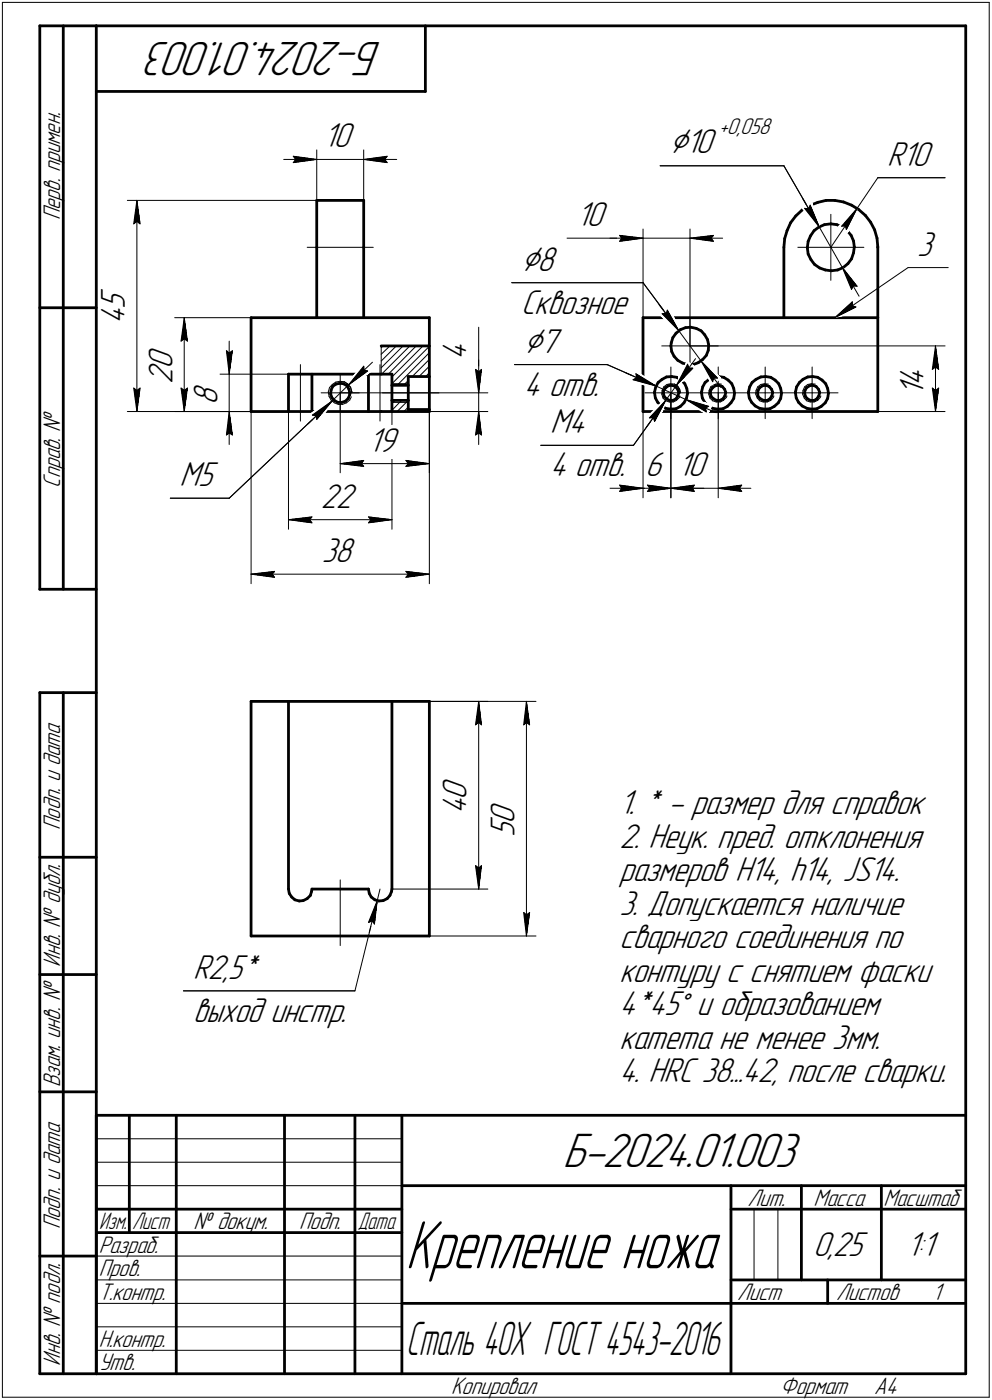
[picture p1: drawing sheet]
<svg xmlns="http://www.w3.org/2000/svg" width="211mm" height="298mm" viewBox="0 0 211 298" stroke-linecap="round" stroke-linejoin="round" font-family="sans-serif">
<defs><g id="words">
<text font-size="15.3" x="86.3" y="270.1">Крепление ножа</text>
<g font-size="10.9">
<text x="81.2" y="9" transform="rotate(-180 81.2 9)">Б-2024.01.003</text>
<text x="119.8" y="248.5">Б-2024.01.003</text>
</g>
<text font-size="10.6" x="86.4" y="288.5">Сталь 40Х ГОСТ 4543-2016</text>
<g font-size="8.5">
<text x="142.5" y="32.7">Ç10</text>
<text x="110.9" y="57.6">Ç8</text>
<text x="111.5" y="75.1">Ç7</text>
</g>
<g font-size="7.8">
<text x="68.8" y="31.4">10</text>
<text x="188.8" y="35.3">R10</text>
<text x="122.7" y="48.2">10</text>
<text x="195.2" y="54.5">3</text>
<text x="26.6" y="65.9" transform="rotate(-90 26.6 65.9)">5</text>
<text x="26.6" y="69.1" transform="rotate(-90 26.6 69.1)">4</text>
<text x="110.9" y="66.8">Сквозное</text>
<text x="99.3" y="76.7" transform="rotate(-90 99.3 76.7)">4</text>
<text x="36.7" y="81.7" transform="rotate(-90 36.7 81.7)">2</text>
<text x="36.7" y="78.6" transform="rotate(-90 36.7 78.6)">0</text>
<text x="196.5" y="82.1" transform="rotate(-90 196.5 82.1)">4</text>
<text x="46.3" y="86.2" transform="rotate(-90 46.3 86.2)">8</text>
<text x="111.5" y="84.3">4 отв.</text>
<text x="196.5" y="84.2" transform="rotate(-90 196.5 84.2)">1</text>
<text x="117" y="92.3">M4</text>
<text x="78.3" y="96.2">19</text>
<text x="117" y="101.4">4 отв.</text>
<text x="137.3" y="101.4">6</text>
<text x="144.2" y="101.4">10</text>
<text x="38.2" y="103.6">M5</text>
<text x="68.3" y="108.2">22</text>
<text x="68.5" y="119.8">38</text>
<text x="99.3" y="173.4" transform="rotate(-90 99.3 173.4)">4</text>
<text x="99.3" y="170.2" transform="rotate(-90 99.3 170.2)">0</text>
<text x="131.8" y="173.3">1. * - размер для справок</text>
<text x="109.5" y="178.2" transform="rotate(-90 109.5 178.2)">5</text>
<text x="109.5" y="175.4" transform="rotate(-90 109.5 175.4)">0</text>
<text x="131.8" y="180.5">2. Неук. пред. отклонения</text>
<text x="131.8" y="187.6">размеров H14, h14, JS14.</text>
<text x="131.8" y="194.7">3. Допускается наличие</text>
<text x="131.8" y="201.9">сварного соединения по</text>
<text x="41.1" y="208.5">R2,5*</text>
<text x="131.8" y="209">контуру с снятием фаски</text>
<text x="41.1" y="217.6">выход инстр.</text>
<text x="131.8" y="216.2">4*45° и образованием</text>
<text x="131.8" y="223.3">катета не менее 3мм.</text>
<text x="131.8" y="230.4">4. HRC 38...42, после сварки.</text>
<text x="173" y="267.5">0,25</text>
<text x="192.9" y="267.5">1:1</text>
</g>
<g font-size="5.4">
<text x="12.8" y="46.9" transform="rotate(-90 12.8 46.9)">Перв. примен.</text>
<text x="12.8" y="103.8" transform="rotate(-90 12.8 103.8)">Справ. №</text>
<text x="12.8" y="176.7" transform="rotate(-90 12.8 176.7)">Подп. и дата</text>
<text x="12.8" y="205.8" transform="rotate(-90 12.8 205.8)">Инв. № дубл.</text>
<text x="12.8" y="231.6" transform="rotate(-90 12.8 231.6)">Взам. инв. №</text>
<text x="159.1" y="256.8">Лит.</text>
<text x="173.1" y="256.8">Масса</text>
<text x="188" y="256.8">Масштаб</text>
<text x="12.8" y="261.7" transform="rotate(-90 12.8 261.7)">Подп. и дата</text>
<text x="41.2" y="261.8">№ докум.</text>
<text x="63.6" y="261.8">Подп.</text>
<text x="21" y="266.8">Разраб.</text>
<text x="21" y="271.8">Пров.</text>
<text x="21" y="276.8">Т.контр.</text>
<text x="156.9" y="276.8">Лист</text>
<text x="177.9" y="276.8">Листов</text>
<text x="198.4" y="276.8">1</text>
<text x="21" y="286.8">Н.контр.</text>
<text x="12.8" y="290.8" transform="rotate(-90 12.8 290.8)">Инв. № подл.</text>
<text x="21" y="291.8">Утв.</text>
<text x="96" y="296.8">Копировал</text>
<text x="166" y="296.8">Формат</text>
<text x="186" y="296.8">A4</text>
</g>
<g font-size="5.3">
<text x="21.1" y="261.8">Изм.</text>
<text x="28.1" y="261.8">Лист</text>
<text x="76.1" y="261.8">Дата</text>
</g>
<text font-size="5.1" x="153" y="28.6">+0,058</text>
</g></defs>
<g fill="none" stroke="#000" stroke-width=".59">
<path d="M8.5 5.5v120zM8.5 5.5h12zM13.5 5.5v120zM20.5 5.5v287zM20.5 5.5h185zM20.5 19.5h70zM90.5 5.5v14zM205.5 5.5v287zM67.4 42.7v10zM67.4 52.7v14.9zM67.4 42.7h10zM77.4 52.7v14.9z"/>
<path d="M77.4 42.7v10zM166.8 52.7v14.9zM167 50.8l-.2 1.9zM167.5 49.1l-.5 1.7zM168.2 47.4l-.7 1.7zM169.3 46l-1.1 1.4zM169.3 46l1.4-1.3zM170.7 44.7l1.6-.9zM171.8 52.8l.2 1.3zM171.8 52.7v.1zM172 51.4l-.2 1.3zM172 54.1l.6 1.2z"/>
<path d="M172.3 43.8l1.7-.7zM172.5 50.2l-.5 1.2zM172.6 55.3l.7 1zM173.2 49.1l-.7 1.1zM173.2 49.1l1-.8zM173.3 56.3l1.1 .8zM174 43.1l1.8-.4zM174.2 48.3l1.2-.5zM174.4 57.1l1.2 .4zM175.4 47.8l1.4-.1zM175.6 57.5l1.3 .2zM175.8 42.7h1.8z"/>
<path d="M176.8 47.7l1.3 .1zM176.9 57.7l1.3-.2zM177.6 42.7l1.9 .3zM178.1 47.8l1.1 .5zM178.2 57.5l1.2-.5zM179.2 48.3l1.1 .8zM179.4 57l1-.9zM179.5 43l1.7 .7zM180.3 49.1l.8 1zM181.1 50.1l.5 1.2zM181.2 55.1l-.8 1zM181.2 43.7l1.5 .9z"/>
<path d="M181.6 51.3l.2 1.3zM181.6 53.8l-.4 1.3zM181.8 52.6l-.2 1.2zM182.7 44.6l1.4 1.3zM184.1 45.9l1.2 1.4zM185.3 47.3l.8 1.6zM186.1 48.9l.5 1.8zM186.6 50.7l.2 1.9zM186.8 52.7v14.9zM186.8 52.6h.1M8.5 65.5h12zM53.4 67.6v20z"/>
<path d="M53.4 67.6h38zM61.4 79.7v7.9zM61.4 79.7h19.7zM66.4 79.7v7.9zM78.4 79.7v7.9zM81.1 79.7h2.3zM81.1 73.7h10.3zM83.4 79.7v2.3zM91.4 67.6v6.1zM91.4 73.7v6.5zM136.8 67.6v20zM136.8 67.6h50z"/>
<path d="M142.7 73.7l.2 1.1zM142.8 73l-.1 .7zM142.9 74.8l.5 1.1zM143.2 71.9l-.4 1.1zM143.4 75.9l.8 .8zM143.8 71l1-.8zM143.8 71l-.6 .9zM144.2 76.7l1 .6zM144.8 70.2l1.1-.4zM145.2 77.3l1.1 .3zM145.9 69.8l1.1-.1zM146.3 77.6h1.2z"/>
<path d="M147 69.7l1.2 .2zM147.5 77.6l1.1-.4zM148.2 69.9l1 .5zM148.6 77.2l.9-.7zM149.2 70.4l.7 .9zM149.9 71.3l.6 1zM150.3 75.7l-.8 .8zM150.5 72.3l.3 1.1zM150.7 74.6l-.4 1.1zM150.8 73.4l-.1 1.2zM186.8 67.6v20zM53.4 87.6h8z"/>
<path d="M61.4 87.6h5zM66.4 87.6h12zM70.4 83.9l.2 .8zM70.4 83.1v.8zM70.6 84.7l.5 .6zM70.8 82.3l.7-.5zM70.8 82.3l-.4 .8zM71.1 85.3l.8 .4zM71.5 81.8l.8-.2zM71.9 85.7h.8zM72.3 81.6l.8 .1zM72.7 85.7l.8-.3z"/>
<path d="M73.1 81.7l.7 .4zM73.5 85.4l.6-.6zM73.8 82.1l.5 .8zM74.3 82.9l.1 .8zM74.4 84.1l-.3 .7zM74.4 83.7v.4zM78.4 87.6h2.7zM81.1 87.6h2.3zM83.4 87.6h8zM83.4 82h3.5zM83.4 85.3v2.3zM83.4 85.3h3.5z"/>
<path d="M83.4 82v3.3zM86.9 80.2v1.8zM86.9 87.2h4.5zM86.9 85.3v1.9zM86.9 80.2h4.5zM86.9 82v3.3zM91.4 87.2v.4zM91.4 80.2v7zM136.8 87.6h50zM139.3 83.7l.1 1.1zM139.3 83.5v.2zM139.4 84.8l.6 .9z"/>
<path d="M139.5 82.4l-.2 1.1zM140 85.7l.7 .7zM140 81.4l.9-.6zM140 81.4l-.5 1zM140.7 86.4l.9 .6zM140.9 80.8l.9-.5zM141.1 83.7l.2 .7zM141.2 83.1l-.1 .6zM141.3 84.4l.5 .5zM141.6 87l1.1 .1zM141.6 82.5l.6-.4zM141.6 82.5l-.4 .6z"/>
<path d="M141.8 80.3l1.1-.1zM141.8 84.9l.7 .4zM142.2 82.1l.8-.1zM142.5 85.3h.7zM142.7 87.1l1.1-.1zM142.9 80.2l1.1 .1zM143 82l.7 .3zM143.2 85.3l.6-.4zM143.7 82.3l.5 .6zM143.8 87l1-.5zM144 80.3l.9 .6zM144.2 82.9l.2 .7z"/>
<path d="M144.3 84.2l-.5 .7zM144.4 83.6l-.1 .6zM144.8 86.5l.7-.7zM144.9 80.9l.8 .8zM145.7 81.7l.4 1zM146 84.8l-.5 1zM146.1 82.7l.2 1zM146.3 83.7l-.3 1.1zM149.3 83.7l.1 1.1zM149.3 83.5v.2zM149.4 84.8l.5 .9zM149.5 82.4l-.2 1.1z"/>
<path d="M149.9 85.7l.8 .7zM150 81.4l.9-.6zM150 81.4l-.5 1zM150.7 86.4l.9 .6zM150.9 80.8l1-.5zM151.1 83.7l.2 .7zM151.2 83.1l-.1 .6zM151.3 84.4l.5 .5zM151.6 82.5l.6-.4zM151.6 82.5l-.4 .6zM151.6 87l1.1 .1zM151.8 84.9l.7 .4z"/>
<path d="M151.9 80.3l1-.1zM152.2 82.1l.8-.1zM152.5 85.3h.7zM152.7 87.1l1.1-.1zM152.9 80.2l1.1 .1zM153 82l.7 .3zM153.2 85.3l.6-.4zM153.7 82.3l.5 .6zM153.8 87l1-.5zM154 80.3l.9 .6zM154.2 82.9l.2 .7zM154.3 84.2l-.5 .7z"/>
<path d="M154.4 83.6l-.1 .6zM154.9 80.9l.8 .8zM155.5 85.8l-.7 .7zM155.7 81.7l.4 1zM156.1 84.8l-.6 1zM156.1 82.7l.2 1zM156.3 83.7l-.2 1.1zM159.3 83.7l.1 1.1zM159.3 83.5v.2zM159.4 84.8l.5 .9zM159.5 82.4l-.2 1.1zM159.9 85.7l.8 .7z"/>
<path d="M160 81.4l.9-.6zM160 81.4l-.5 1zM160.7 86.4l.9 .6zM160.9 80.8l1-.5zM161.2 83.7l.1 .7zM161.3 84.4l.5 .5zM161.3 83.1l-.1 .6zM161.6 87l1.1 .1zM161.6 82.5l.7-.4zM161.6 82.5l-.3 .6zM161.8 84.9l.7 .4zM161.9 80.3l1-.1z"/>
<path d="M162.3 82.1l.7-.1zM162.5 85.3h.7zM162.7 87.1l1.1-.1zM162.9 80.2l1.1 .1zM163 82l.7 .3zM163.2 85.3l.6-.4zM163.7 82.3l.5 .6zM163.8 87l1-.5zM164 80.3l.9 .6zM164.2 82.9l.2 .7zM164.3 84.2l-.5 .7zM164.4 83.6l-.1 .6z"/>
<path d="M164.8 86.5l.8-.7zM164.9 80.9l.8 .8zM165.7 81.7l.4 1zM166.1 84.8l-.5 1zM166.1 82.7l.2 1zM166.3 83.7l-.2 1.1zM169.2 83.7l.2 1.1zM169.2 83.5v.2zM169.4 84.8l.5 .9zM169.5 82.4l-.3 1.1zM169.9 85.7l.8 .7zM170.1 81.4l.8-.6z"/>
<path d="M170.1 81.4l-.6 1zM170.7 86.4l1 .6zM170.9 80.8l1-.5zM171.2 83.7l.2 .7zM171.3 83.1l-.1 .6zM171.4 84.4l.4 .5zM171.6 82.5l.7-.4zM171.6 82.5l-.3 .6zM171.7 87l1 .1zM171.8 84.9l.7 .4zM171.9 80.3l1-.1zM172.3 82.1l.7-.1z"/>
<path d="M172.5 85.3h.7zM172.7 87.1l1.1-.1zM172.9 80.2l1.1 .1zM173 82l.7 .3zM173.2 85.3l.6-.4zM173.7 82.3l.5 .6zM173.8 87l1-.5zM174 80.3l.9 .6zM174.2 82.9l.2 .7zM174.2 84.2l-.4 .7zM174.4 83.6l-.2 .6zM174.8 86.5l.8-.7z"/>
<path d="M174.9 80.9l.8 .8zM175.7 81.7l.4 1zM176.1 84.8l-.5 1zM176.1 82.7l.2 1zM176.3 83.7l-.2 1.1zM8.5 125.5h12zM8.5 147.5v145zM8.5 147.5h12zM13.5 147.5v145zM53.4 149.4v49.9zM53.4 149.4h8zM61.4 149.4v39.9z"/>
<path d="M61.4 149.4h22zM83.4 149.4h8zM83.4 149.4v39.9zM91.4 149.4v49.9zM8.5 182.5h12zM53.4 199.3h38zM61.4 189.3l.2 .9zM61.6 190.2l.5 .8zM62.1 191l.6 .6zM62.7 191.6l1 .3zM63.7 191.9l.8-.1zM64.5 191.8l.9-.5z"/>
<path d="M65.4 191.3l.6-.6zM66.3 189.8l-.3 .9zM66.4 189.3h12zM66.4 189.3l-.1 .5zM78.4 189.3l.2 .9zM78.6 190.2l.4 .8zM79 191l.8 .6zM79.8 191.6l.8 .3zM80.6 191.9l.9-.1zM81.5 191.8l.9-.5zM83 190.7l-.6 .6zM83.3 189.8l-.3 .9z"/>
<path d="M83.4 189.3l-.1 .5zM8.5 207.5h12zM8.5 232.5h12zM20.5 237.5h185zM20.5 237.5v55zM27.5 237.5v25zM37.5 237.5v55zM60.5 237.5v55zM75.5 237.5v55zM85.5 237.5v55zM20.5 257.5h65zM85.5 252.5h120z"/>
<path d="M155.5 252.5v40zM155.5 257.5h15zM170.5 252.5v20zM170.5 257.5h35zM187.5 252.5v20zM8.5 267.5h12zM20.5 262.5h65zM85.5 277.5h70zM155.5 277.5h50zM155.5 272.5h50zM176.1 272.5v5zM8.5 292.5h12z"/>
<path d="M20.5 292.5h185z"/>
</g>
<g fill="none" stroke="#000" stroke-width=".21">
<path d="M.5 .5v297zM.5 .5h210zM210.5 .5v297zM60.4 34h7zM62.4 33.3l5 .7zM62.4 33.3l.5 .7zM62.4 34.6l5-.6zM62.9 34l-.5 .6zM67.4 31.9v10.8zM67.4 34h10zM77.4 31.9v10.8zM77.4 34l5 .6z"/>
<path d="M77.4 34l5-.7zM77.4 34h7zM81.9 34l.5 .6zM82.4 33.3l-.5 .7zM140.5 35.3h26.3zM166.8 35.3l7.5 13zM186.8 37.8l-4.4 6.6zM186.8 37.8h14.3zM27.1 42.7h40.3zM28.4 47.7l.7-.5zM29.1 42.7l.7 5zM29.1 47.2l.7 .5z"/>
<path d="M29.1 42.7l-.7 5zM29.1 42.7v44.9zM65.4 52.7h14zM120.6 50.7h11.2zM129.8 50.7h7zM131.8 50.7h5zM131.8 50.1l5 .6zM131.8 50.1l.4 .6zM131.8 51.4l5-.7zM132.2 50.7l-.4 .7zM136.8 48.8v18.8zM136.8 50.7h10z"/>
<path d="M146.8 48.8v24.9zM146.8 50.7l5 .7zM146.8 50.7l5-.6zM146.8 50.7h7zM151.3 50.7l.5 .7zM151.8 50.1l-.5 .6zM169.8 52.7h7zM170.8 42.2l3.5 6.1zM171.2 44.4h.8zM171.2 44.4l3.1 3.9zM172.4 43.7l1.9 4.6zM172.4 43.7l-.4 .7z"/>
<path d="M174.3 48.3l4.9 8.7zM176.8 52.7h7zM176.8 52.7v7zM176.8 45.6v7.1zM179.1 48.2l.7-.1zM179.2 57l2 4.6zM179.2 57l3.2 4zM179.2 57l3.6 6.1zM179.8 48.1l.3 .8zM182.4 44.4l-2.3 4.5zM182.4 44.4l-3.3 3.8zM182.4 44.4l-5.6 8.3z"/>
<path d="M193.2 57h8.6zM37.2 67.6h16.2zM38.5 72.6l.7-.5zM39.2 67.6l.7 5zM39.2 72.1l.7 .5zM39.2 67.6l-.7 5zM39.2 67.6v20zM46.8 79.7h14.6zM48.2 74.7l.6 .5zM48.2 74.7l.6 5zM48.8 75.2l.6-.5zM48.8 72.6v7.1z"/>
<path d="M48.8 79.7v7.9zM49.4 74.7l-.6 5zM63.9 77.6v12.1zM72.4 79.6v4.1zM77.4 78l.1 .8zM77.4 78l-3.2 4zM77.5 78.8l.7 .2zM80.9 77.6v12.1zM81.1 78.3l4.7-4.6zM81.1 76.9l3.2-3.2zM81.1 75.4l1.9-1.7zM81.1 74l.4-.3z"/>
<path d="M81.1 73.7v6zM81.1 73.7h10.3zM81.2 79.7l6-6zM88.6 73.7l-6 6zM91.4 79.3l-.8 .9zM91.4 75.1l-6.9 6.9zM101.2 78.7l.7 .5zM101.2 78.7l.7 5zM101.9 78.7v5zM101.9 69.7v9zM101.9 79.2l.5-.5zM101.9 76.6v7.1z"/>
<path d="M102.4 78.7l-.5 5zM108.9 60.2h27.9zM109.5 77.6h19.7zM129.2 77.6l10.4 4.6zM133.2 79.4l6.4 2.8zM135.3 79.6l4.3 2.6zM135.3 79.6l.2 .8zM136.8 60.2l7.6 10.2zM140.2 64.9l4.2 5.5zM140.8 73.7h6zM140.9 66.8h.8zM140.9 66.8l3.5 3.6z"/>
<path d="M142 66l2.4 4.4zM142 66l-.3 .8zM142.7 78.1v5.6zM144.4 70.4l4.8 6.5zM146.3 77.6l.3 .8zM146.3 77.6l-2.4 4.4zM146.6 78.4h.8zM146.8 73.7h6zM146.8 73.7v6zM146.8 67.6v6.1zM146.8 73.7h54.3zM147.4 78.4l-3.5 3.6z"/>
<path d="M148 76.4l-4.1 5.6zM149.2 76.9l2.4 4.4zM149.2 76.9l3.5 3.6zM149.2 76.9l4.1 5.6zM152.8 78.1v5.6zM162.8 78.1v5.6zM172.8 78.1v5.6zM177.6 67.6l3.8-3.3zM177.6 67.6l4.5-2.2zM177.6 67.6l15.6-10.6zM181.4 64.3v.8zM181.4 65.1l.7 .3z"/>
<path d="M181.5 60.9l-.3 .7zM181.5 60.9l.9 .1zM198.4 78.7l.7-.6zM199.1 73.7l.6 5zM199.1 78.1l.6 .6zM199.1 73.7l-.7 5zM199.1 73.7v13.9zM27.1 87.6h34.3zM28.4 82.6l.7 5zM28.4 82.6l.7 .5zM29.1 83.1l.7-.5zM29.8 82.6l-.7 5z"/>
<path d="M37.2 87.6h16.2zM38.5 82.6l.7 5zM38.5 82.6l.7 .5zM39.2 83.1l.7-.5zM39.9 82.6l-.7 5zM46.8 87.6h14.6zM48.2 92.6l.6-.4zM48.8 87.6l-.6 5zM48.8 92.2l.6 .4zM48.8 87.6l.6 5zM48.8 87.6v7.1zM53.4 87.6v36.7z"/>
<path d="M61.4 87.6v25.1zM65.5 90.3l5.1-4.9zM66.5 88.4l4.1-3zM66.5 88.4l.8 .1zM67.3 88.5l.1 .8zM68.3 83.7h4.1zM69.8 83.5l.2 .9zM70 84.4l.4 .8zM70.1 82.5l-.3 1zM70.4 85.2l.7 .6zM70.6 85.4l-3.2 3.9zM70.6 85.4l3.6-3.4z"/>
<path d="M70.7 81.9l.8-.5zM70.7 81.9l-.6 .6zM71.1 85.8l.9 .3zM71.5 81.4l.8-.2zM72 86.1h.9zM72.3 81.2l.9 .1zM72.4 83.7h4.1zM72.4 83.7v4zM72.4 83.7v17zM72.4 83.7h31.4zM72.4 87.6h31.4zM72.4 98.7l5-.7z"/>
<path d="M72.4 98.7l5 .6zM72.4 98.7h19zM72.9 86.1l.8-.3zM73.2 81.3l.8 .5zM73.7 85.8l.7-.6zM74 81.8l.6 .7zM74.2 82l4-3zM74.2 82l5-4.9zM74.6 82.5l.2 .9zM74.8 84.5l-.4 .7zM74.8 83.4v.3zM76.9 98.7l.5 .6z"/>
<path d="M77.4 98l-.5 .7zM81.4 83.7h12zM83.4 85.9l.7-.6zM83.4 81.7l8-8zM83.4 80.3l6.6-6.6zM83.4 85.7h3.5zM83.4 81.7h3.5zM83.4 87.6v25.1zM84.5 87.6l2.4-2.3zM85.4 85.3l-2 2.1zM85.9 82l1-1zM85.9 87.6l1-.9z"/>
<path d="M86.4 99.3l5-.6zM86.4 98l.5 .7zM86.4 98l5 .7zM86.9 98.7l-.5 .6zM87.3 87.6l.5-.4zM87.7 80.2l3.7-3.7zM88.7 87.6l.5-.4zM89.2 80.2l2.2-2.2zM90.2 87.6l.5-.4zM91.4 87.6v36.7zM91.4 87.2v13.5zM101.2 92.6l.7-.4z"/>
<path d="M101.9 87.6l-.7 5zM101.9 92.2l.5 .4zM101.9 87.6l.5 5zM101.9 87.6v7.1zM101.9 83.7v3.9zM115.1 94.8h19.7zM134.7 80.9l.8-.5zM134.7 80.9l4.9 1.3zM136.8 87.6v18.4zM137.2 83.7h5.5zM138.2 89h.8zM139 89l.3 .7z"/>
<path d="M139.6 82.2l6.4 2.9zM140.8 83.9l.3 .9zM140.9 83.1l-.1 .8zM141.1 84.8l.5 .5zM141.2 82.4l.7-.5zM141.2 82.4l-.3 .7zM141.6 85.3l.8 .3zM141.6 85.3l-6.8 9.5zM141.6 85.3l-3.4 3.7zM141.6 85.3l-2.3 4.4zM141.6 85.3l-4.1 5.7zM141.9 81.9l.8-.2z"/>
<path d="M142.4 85.6h.9zM142.7 81.7l.8 .1zM142.7 83.7v5.5zM142.7 83.7h10.1zM142.7 83.7v22.3zM143.3 85.6l.6-.3zM143.5 81.8l.7 .4zM143.9 85.3l.6-.6zM143.9 82l-2.3 3.3zM144.2 82.2l.4 .7zM144.6 82.9l.2 .8zM144.7 84.3l-.2 .4z"/>
<path d="M146 85.1l4.3 2.6zM146 85.1l4.8 1.4zM146 85.1l6.4 2.8zM150.1 86.9l.2 .8zM150.1 86.9l.7-.4zM150.8 83.9l.2 .9zM150.9 83.1l-.1 .8zM151 84.8l.6 .5zM151.2 82.4l.7-.5zM151.2 82.4l-.3 .7zM151.6 85.3l.8 .3zM151.8 80.5l-.2 .8z"/>
<path d="M151.8 80.5h.9zM151.9 81.9l.8-.2zM152.4 85.6h.8zM152.7 81.7l.8 .1zM152.8 83.7v5.5zM152.8 83.7h10zM152.8 83.7v22.3zM153.2 85.6l.7-.3zM153.9 85.3l.6-.6zM154.7 84.3l-.2 .4zM160.8 83.9l.3 .9zM160.9 83.1l-.1 .8z"/>
<path d="M161.1 84.8l.5 .5zM161.2 82.4l.7-.5zM161.2 82.4l-.3 .7zM161.6 85.3l.8 .3zM161.9 81.9l.7-.2zM162.4 85.6h.8zM162.6 81.7l.9 .1zM162.8 83.7v5.5zM162.8 83.7h10zM163.2 85.6l.8-.3zM164.5 84.7l-.5 .6zM164.7 84.3l-.2 .4z"/>
<path d="M170.8 83.9l.3 .9zM170.9 83.1l-.1 .8zM171.1 84.8l.5 .5zM171.2 82.4l.7-.5zM171.2 82.4l-.3 .7zM171.6 85.3l.8 .3zM171.9 81.9l.7-.2zM172.4 85.6h.8zM172.6 81.7l.9 .1zM172.8 83.7v5.5zM172.8 83.7h5.5zM173.2 85.6l.8-.3z"/>
<path d="M174.5 84.7l-.5 .6zM174.7 84.3l-.2 .4zM186.8 87.6h14.3zM198.4 82.6l.7 5zM198.4 82.6l.7 .5zM199.1 83.1l.6-.5zM199.7 82.6l-.6 5zM36.2 106.1h12.6zM48.8 106.1l21.8-20.7zM61.4 110.7l5-.6zM61.4 110.7l5 .6zM61.4 110.7h22z"/>
<path d="M65.9 110.7l.5 .6zM66.4 110.1l-.5 .6zM78.4 111.3l5-.6zM78.4 110.1l.5 .6zM78.4 110.1l5 .6zM78.9 110.7l-.5 .6zM129.8 104h7zM131.8 103.3l5 .7zM131.8 103.3l.4 .7zM131.8 104.6l5-.6zM132.2 104l-.4 .6zM135.8 104h6.9z"/>
<path d="M136.8 104h5.9zM137.8 103.3l4.9 .7zM137.8 103.3l.5 .7zM137.8 104.6l4.9-.6zM138.3 104l-.5 .6zM142.7 104l5 .6zM142.7 104l5-.7zM142.7 104h7.1zM142.7 104h10.1zM147.3 104l.4 .6zM147.7 103.3l-.4 .7zM152.8 104l5 .6z"/>
<path d="M152.8 104l5-.7zM152.8 104h7zM157.3 104l.5 .6zM157.8 103.3l-.5 .7zM53.4 122.3l5-.6zM53.4 122.3l5 .6zM53.4 122.3h38zM57.9 122.3l.5 .6zM58.4 121.7l-.5 .6zM86.4 122.9l5-.6zM86.4 121.7l.5 .6zM86.4 121.7l5 .6z"/>
<path d="M86.9 122.3l-.5 .6zM83.4 149.4h20.4zM91.4 149.4h22.6zM101.2 154.3l.7-.5zM101.9 149.4l.5 4.9zM101.9 153.8l.5 .5zM101.9 149.4l-.7 4.9zM101.9 149.4v39.9zM111.4 154.3l.6-.5zM112 149.4l.7 4.9zM112 153.8l.7 .5zM112 149.4l-.6 4.9z"/>
<path d="M112 149.4v49.9zM72.4 187.4v13.9zM78.4 196.4l.8-.3zM79.2 196.1l.5 .7zM80.3 191.8l-4.8 19.2zM80.3 191.8l-1.9 4.6zM80.3 191.8l-.6 5zM80.3 191.8l-1.7 6.7zM80.9 189.3l-.6 2.5zM83.4 189.3h20.4zM91.4 199.3h22.6zM101.2 184.3l.7 5z"/>
<path d="M101.2 184.3l.7 .5zM101.9 184.8l.5-.5zM102.4 184.3l-.5 5zM111.4 194.3l.6 5zM111.4 194.3l.6 .5zM112 194.8l.7-.5zM112.7 194.3l-.7 5zM39 211h36.5zM20.5 247.5h65zM20.5 252.5h65zM20.5 242.5h65zM160.4 257.5v15z"/>
<path d="M165.5 257.5v15zM20.5 267.5h65zM20.5 272.5h65zM20.5 277.5h65zM.5 297.5h210zM20.5 282.5h65zM20.5 287.5h65z"/>
</g>
<g fill="#fff" stroke="#fff" stroke-width=".21">
<path d="M68.8 25.8h7.1zM68.8 25.9h7.1zM68.8 26h7.1zM68.8 26.1h7.1zM68.8 26.2h7.1zM68.8 26.2h7.1zM68.8 26.3h7.1zM68.8 26.4h7.1zM68.8 26.5h7.1zM68.8 26.6h7.1zM68.8 26.7h7.1zM68.8 26.8h7.1zM68.8 26.8h7.1zM68.8 26.9h7.1zM68.8 27h7.1zM68.8 27.1h7.1zM68.8 27.2h7.1zM68.8 27.3h7.1zM68.8 27.3h7.1zM68.8 27.4h7.1zM68.8 27.5h7.1zM68.8 27.6h7.1zM68.8 27.7h7.1zM68.8 27.8h7.1zM68.8 27.9h7.1zM68.8 27.9h7.1zM68.8 28h7.1zM68.8 28.1h7.1zM68.8 28.2h7.1zM68.8 28.3h7.1zM68.8 28.4h7.1zM68.8 28.4h7.1zM68.8 28.5h7.1zM68.8 28.6h7.1zM68.8 28.7h7.1zM68.8 28.8h7.1zM68.8 28.9h7.1zM68.8 29h7.1zM68.8 29h7.1zM68.8 29.1h7.1zM68.8 29.2h7.1zM68.8 29.3h7.1zM68.8 29.4h7.1zM68.8 29.5h7.1zM68.8 29.5h7.1zM68.8 29.6h7.1zM68.8 29.7h7.1zM68.8 29.8h7.1zM68.8 29.9h7.1zM68.8 30h7.1zM68.8 30.1h7.1zM68.8 30.1h7.1zM68.8 30.2h7.1zM68.8 30.3h7.1zM68.8 30.4h7.1zM68.8 30.5h7.1zM68.8 30.6h7.1zM68.8 30.6h7.1zM68.8 30.7h7.1zM68.8 30.8h7.1zM68.8 30.9h7.1zM68.8 31h7.1zM68.8 31.1h7.1zM68.8 31.2h7.1zM68.8 31.2h7.1zM68.8 31.3h7.1zM68.8 31.4h7.1zM68.8 31.5h7.1zM68.8 31.6h7.1zM68.8 31.7h7.1zM68.8 31.7h7.1zM68.8 31.8h7.1zM68.8 31.9h7.1zM68.8 32h7.1zM68.8 32.1h7.1zM68.8 32.2h7.1zM68.8 32.3h7.1zM68.8 32.3h7.1zM68.8 32.4h7.1zM68.8 32.5h7.1zM68.8 32.6h7.1zM68.8 32.7h7.1zM68.8 32.8h7.1zM68.8 32.9h7.1z"/>
<path d="M61.9 32.8h.7zM61.9 32.9h1.3zM61.9 32.9h1.9zM61.9 33h2.5zM61.9 33.1h3.1zM61.9 33.2h3.7zM61.9 33.3h4zM61.9 33.4h4.1zM61.9 33.4h4.3zM61.9 33.5h4.6zM61.9 33.6h4.7zM61.9 33.7h4.9zM61.9 33.8h5.2zM61.9 33.9h5.3zM61.9 34h5.5zM61.9 34h5.3zM61.9 34.1h5.2zM61.9 34.2h4.9zM61.9 34.3h4.7zM61.9 34.4h4.6zM61.9 34.5h4.3zM61.9 34.5h4.1zM61.9 34.6h4zM61.9 34.7h3.7zM61.9 34.8h3zM61.9 34.9h2.3zM61.9 35h1.5zM61.9 35.1h.8z"/>
<path d="M82.3 32.8h.6zM81.7 32.9h1.2zM81 32.9h1.9zM80.4 33h2.5zM79.8 33.1h3.1zM79.2 33.2h3.7zM79 33.3h3.9zM78.8 33.4h4.1zM78.6 33.4h4.3zM78.4 33.5h4.5zM78.2 33.6h4.7zM78 33.7h4.9zM77.8 33.8h5.1zM77.6 33.9h5.3zM77.4 34h5.5zM77.6 34h5.3zM77.8 34.1h5.1zM78 34.2h4.9zM78.2 34.3h4.7zM78.4 34.4h4.5zM78.6 34.5h4.3zM78.8 34.5h4.1zM79 34.6h3.9zM79.2 34.7h3.7zM79.9 34.8h3zM80.7 34.9h2.2zM81.4 35h1.5zM82.2 35.1h.7z"/>
<path d="M68.5 114.1h7.8zM68.5 114.2h7.8zM68.5 114.3h7.8zM68.5 114.4h7.8zM68.5 114.5h7.8zM68.5 114.6h7.8zM68.5 114.6h7.8zM68.5 114.7h7.8zM68.5 114.8h7.8zM68.5 114.9h7.8zM68.5 115h7.8zM68.5 115.1h7.8zM68.5 115.1h7.8zM68.5 115.2h7.8zM68.5 115.3h7.8zM68.5 115.4h7.8zM68.5 115.5h7.8zM68.5 115.6h7.8zM68.5 115.7h7.8zM68.5 115.7h7.8zM68.5 115.8h7.8zM68.5 115.9h7.8zM68.5 116h7.8zM68.5 116.1h7.8zM68.5 116.2h7.8zM68.5 116.2h7.8zM68.5 116.3h7.8zM68.5 116.4h7.8zM68.5 116.5h7.8zM68.5 116.6h7.8zM68.5 116.7h7.8zM68.5 116.8h7.8zM68.5 116.8h7.8zM68.5 116.9h7.8zM68.5 117h7.8zM68.5 117.1h7.8zM68.5 117.2h7.8zM68.5 117.3h7.8zM68.5 117.3h7.8zM68.5 117.4h7.8zM68.5 117.5h7.8zM68.5 117.6h7.8zM68.5 117.7h7.8zM68.5 117.8h7.8zM68.5 117.9h7.8zM68.5 117.9h7.8zM68.5 118h7.8zM68.5 118.1h7.8zM68.5 118.2h7.8zM68.5 118.3h7.8zM68.5 118.4h7.8zM68.5 118.4h7.8zM68.5 118.5h7.8zM68.5 118.6h7.8zM68.5 118.7h7.8zM68.5 118.8h7.8zM68.5 118.9h7.8zM68.5 119h7.8zM68.5 119h7.8zM68.5 119.1h7.8zM68.5 119.2h7.8zM68.5 119.3h7.8zM68.5 119.4h7.8zM68.5 119.5h7.8zM68.5 119.5h7.8zM68.5 119.6h7.8zM68.5 119.7h7.8zM68.5 119.8h7.8zM68.5 119.9h7.8zM68.5 120h7.8zM68.5 120.1h7.8zM68.5 120.1h7.8zM68.5 120.2h7.8zM68.5 120.3h7.8zM68.5 120.4h7.8zM68.5 120.5h7.8zM68.5 120.6h7.8zM68.5 120.6h7.8zM68.5 120.7h7.8zM68.5 120.8h7.8zM68.5 120.9h7.8zM68.5 121h7.8zM68.5 121.1h7.8zM68.5 121.2h7.8zM68.5 121.2h7.8z"/>
<path d="M58.3 121.2h.5zM57.7 121.2h1.1zM57.1 121.3h1.7zM56.5 121.4h2.3zM55.9 121.5h2.9zM55.2 121.6h3.6zM55 121.7h3.8zM54.8 121.8h4zM54.6 121.8h4.2zM54.4 121.9h4.4zM54.1 122h4.7zM53.9 122.1h4.9zM53.7 122.2h5.1zM53.4 122.3h5.4zM53.7 122.3h5.1zM53.8 122.4h5zM54 122.5h4.8zM54.3 122.6h4.5zM54.4 122.7h4.4zM54.6 122.8h4.2zM54.9 122.9h3.9zM55 122.9h3.8zM55.2 123h3.6zM55.9 123.1h2.9zM56.5 123.2h2.3zM57.1 123.3h1.7zM57.7 123.4h1.1zM58.3 123.4h.5z"/>
<path d="M85.9 121.2h.6zM85.9 121.2h1.2zM85.9 121.3h1.8zM85.9 121.4h2.5zM85.9 121.5h3.1zM85.9 121.6h3.7zM85.9 121.7h3.9zM85.9 121.8h4.2zM85.9 121.8h4.4zM85.9 121.9h4.6zM85.9 122h4.9zM85.9 122.1h5zM85.9 122.2h5.3zM85.9 122.3h5.5zM85.9 122.3h5.3zM85.9 122.4h5.1zM85.9 122.5h4.9zM85.9 122.6h4.7zM85.9 122.7h4.5zM85.9 122.8h4.3zM85.9 122.9h4.1zM85.9 122.9h3.9zM85.9 123h3.7zM85.9 123.1h3.1zM85.9 123.2h2.5zM85.9 123.3h1.8zM85.9 123.4h1.2zM85.9 123.4h.6z"/>
<path d="M31.1 73.6h7.1zM31.1 73.7h7.1zM31.1 73.7h7.1zM31.1 73.8h7.1zM31.1 73.9h7.1zM31.1 74h7.1zM31.1 74.1h7.1zM31.1 74.2h7.1zM31.1 74.3h7.1zM31.1 74.3h7.1zM31.1 74.4h7.1zM31.1 74.5h7.1zM31.1 74.6h7.1zM31.1 74.7h7.1zM31.1 74.8h7.1zM31.1 74.8h7.1zM31.1 74.9h7.1zM31.1 75h7.1zM31.1 75.1h7.1zM31.1 75.2h7.1zM31.1 75.3h7.1zM31.1 75.4h7.1zM31.1 75.4h7.1zM31.1 75.5h7.1zM31.1 75.6h7.1zM31.1 75.7h7.1zM31.1 75.8h7.1zM31.1 75.9h7.1zM31.1 75.9h7.1zM31.1 76h7.1zM31.1 76.1h7.1zM31.1 76.2h7.1zM31.1 76.3h7.1zM31.1 76.4h7.1zM31.1 76.5h7.1zM31.1 76.5h7.1zM31.1 76.6h7.1zM31.1 76.7h7.1zM31.1 76.8h7.1zM31.1 76.9h7.1zM31.1 77h7.1zM31.1 77h7.1zM31.1 77.1h7.1zM31.1 77.2h7.1zM31.1 77.3h7.1zM31.1 77.4h7.1zM31.1 77.5h7.1zM31.1 77.6h7.1zM31.1 77.6h7.1zM31.1 77.7h7.1zM31.1 77.8h7.1zM31.1 77.9h7.1zM31.1 78h7.1zM31.1 78.1h7.1zM31.1 78.1h7.1zM31.1 78.2h7.1zM31.1 78.3h7.1zM31.1 78.4h7.1zM31.1 78.5h7.1zM31.1 78.6h7.1zM31.1 78.7h7.1zM31.1 78.7h7.1zM31.1 78.8h7.1zM31.1 78.9h7.1zM31.1 79h7.1zM31.1 79.1h7.1zM31.1 79.2h7.1zM31.1 79.2h7.1zM31.1 79.3h7.1zM31.1 79.4h7.1zM31.1 79.5h7.1zM31.1 79.6h7.1zM31.1 79.7h7.1zM31.1 79.8h7.1zM31.1 79.8h7.1zM31.1 79.9h7.1zM31.1 80h7.1zM31.1 80.1h7.1zM31.1 80.2h7.1zM31.1 80.3h7.1zM31.1 80.3h7.1zM31.1 80.4h7.1zM31.1 80.5h7.1zM31.1 80.6h7.1zM31.1 80.7h7.1zM31.1 80.8h7.1zM31.1 80.9h7.1zM31.1 80.9h7.1zM31.1 81h7.1zM31.1 81.1h7.1zM31.1 81.2h7.1zM31.1 81.3h7.1zM31.1 81.4h7.1zM31.1 81.4h7.1zM31.1 81.5h7.1zM31.1 81.6h7.1zM31.1 81.7h7.1z"/>
<path d="M39.1 67.9h.3zM39.1 68h.3zM39 68.1h.5zM39 68.2h.5zM38.9 68.2h.6zM38.9 68.3h.6zM38.9 68.4h.6zM38.9 68.5h.7zM38.9 68.6h.7zM38.8 68.7h.9zM38.8 68.7h.9zM38.7 68.8h1zM38.7 68.9h1.1zM38.7 69h1.1zM38.6 69.1h1.3zM38.6 69.2h1.3zM38.5 69.3h1.5zM38.5 69.3h1.5zM38.4 69.4h1.6zM38.4 69.5h1.6zM38.4 69.6h1.6zM38.4 69.7h1.6zM38.4 69.8h1.6zM38.4 69.8h1.6zM38.4 69.9h1.6zM38.4 70h1.6zM38.4 70.1h1.7zM38.4 70.2h1.7zM38.4 70.3h1.7zM38.4 70.4h1.7zM38.4 70.4h1.7zM38.4 70.5h1.7zM38.4 70.6h1.7zM38.4 70.7h1.8zM38.4 70.8h1.8zM38.4 70.9h1.8zM38.3 71h1.9zM38.3 71h1.9zM38.3 71.1h1.9zM38.3 71.2h1.9zM38.3 71.3h1.9zM38.3 71.4h2zM38.3 71.5h2zM38.3 71.5h2zM38.3 71.6h2zM38.2 71.7h2.1zM38.2 71.8h2.1zM38.2 71.9h2.1zM38.2 72h2.2zM38.2 72.1h2.2zM38.2 72.1h2.2zM38.2 72.2h2.2zM38.2 72.3h2.2zM38.2 72.4h2.2zM38.1 72.5h2.3zM38.1 72.6h2.4zM38.1 72.6h2.4zM38.1 72.7h2.4zM38.1 72.8h2.4zM38.1 72.9h2.4zM38.1 73h2.4zM38.1 73.1h2.4z"/>
<path d="M38 82.1h2.5zM38.1 82.2h2.4zM38.1 82.3h2.4zM38.1 82.4h2.4zM38.1 82.5h2.4zM38.1 82.5h2.4zM38.1 82.6h2.4zM38.1 82.7h2.4zM38.1 82.8h2.3zM38.2 82.9h2.2zM38.2 83h2.2zM38.2 83.1h2.2zM38.2 83.1h2.2zM38.2 83.2h2.2zM38.2 83.3h2.2zM38.2 83.4h2.1zM38.2 83.5h2.1zM38.2 83.6h2.1zM38.3 83.7h2zM38.3 83.7h2zM38.3 83.8h2zM38.3 83.9h2zM38.3 84h1.9zM38.3 84.1h1.9zM38.3 84.2h1.9zM38.3 84.2h1.9zM38.3 84.3h1.9zM38.4 84.4h1.8zM38.4 84.5h1.8zM38.4 84.6h1.8zM38.4 84.7h1.7zM38.4 84.8h1.7zM38.4 84.8h1.7zM38.4 84.9h1.7zM38.4 85h1.7zM38.4 85.1h1.7zM38.4 85.2h1.7zM38.4 85.3h1.6zM38.4 85.3h1.6zM38.4 85.4h1.6zM38.4 85.5h1.6zM38.4 85.6h1.6zM38.4 85.7h1.6zM38.4 85.8h1.6zM38.4 85.9h1.6zM38.5 85.9h1.5zM38.5 86h1.5zM38.6 86.1h1.3zM38.6 86.2h1.3zM38.7 86.3h1.1zM38.7 86.4h1.1zM38.7 86.4h1zM38.8 86.5h.9zM38.8 86.6h.9zM38.9 86.7h.7zM38.9 86.8h.7zM38.9 86.9h.6zM38.9 87h.6zM38.9 87h.6zM39 87.1h.5zM39 87.2h.5zM39.1 87.3h.3zM39.1 87.4h.3z"/>
<path d="M21 61.3h7.1zM21 61.4h7.1zM21 61.5h7.1zM21 61.6h7.1zM21 61.6h7.1zM21 61.7h7.1zM21 61.8h7.1zM21 61.9h7.1zM21 62h7.1zM21 62.1h7.1zM21 62.1h7.1zM21 62.2h7.1zM21 62.3h7.1zM21 62.4h7.1zM21 62.5h7.1zM21 62.6h7.1zM21 62.7h7.1zM21 62.7h7.1zM21 62.8h7.1zM21 62.9h7.1zM21 63h7.1zM21 63.1h7.1zM21 63.2h7.1zM21 63.2h7.1zM21 63.3h7.1zM21 63.4h7.1zM21 63.5h7.1zM21 63.6h7.1zM21 63.7h7.1zM21 63.8h7.1zM21 63.8h7.1zM21 63.9h7.1zM21 64h7.1zM21 64.1h7.1zM21 64.2h7.1zM21 64.3h7.1zM21 64.3h7.1zM21 64.4h7.1zM21 64.5h7.1zM21 64.6h7.1zM21 64.7h7.1zM21 64.8h7.1zM21 64.9h7.1zM21 64.9h7.1zM21 65h7.1zM21 65.1h7.1zM21 65.2h7.1zM21 65.3h7.1zM21 65.4h7.1zM21 65.4h7.1zM21 65.5h7.1zM21 65.6h7.1zM21 65.7h7.1zM21 65.8h7.1zM21 65.9h7.1zM21 66h7.1zM21 66h7.1zM21 66.1h7.1zM21 66.2h7.1zM21 66.3h7.1zM21 66.4h7.1zM21 66.5h7.1zM21 66.5h7.1zM21 66.6h7.1zM21 66.7h7.1zM21 66.8h7.1zM21 66.9h7.1zM21 67h7.1zM21 67.1h7.1zM21 67.1h7.1zM21 67.2h7.1zM21 67.3h7.1zM21 67.4h7.1zM21 67.5h7.1zM21 67.6h7.1zM21 67.6h7.1zM21 67.7h7.1zM21 67.8h7.1zM21 67.9h7.1zM21 68h7.1zM21 68.1h7.1zM21 68.2h7.1zM21 68.2h7.1zM21 68.3h7.1zM21 68.4h7.1zM21 68.5h7.1zM21 68.6h7.1zM21 68.7h7.1zM21 68.7h7.1zM21 68.8h7.1zM21 68.9h7.1zM21 69h7.1z"/>
<path d="M27.9 82.1h2.4zM27.9 82.2h2.4zM27.9 82.3h2.4zM27.9 82.4h2.4zM27.9 82.5h2.4zM27.9 82.5h2.4zM27.9 82.6h2.4zM27.9 82.7h2.4zM28 82.8h2.3zM28 82.9h2.2zM28 83h2.2zM28 83.1h2.2zM28 83.1h2.2zM28 83.2h2.2zM28 83.3h2.2zM28.1 83.4h2.1zM28.1 83.5h2.1zM28.1 83.6h2.1zM28.1 83.7h2zM28.1 83.7h2zM28.1 83.8h2zM28.1 83.9h2zM28.1 84h2zM28.2 84.1h1.9zM28.2 84.2h1.9zM28.2 84.2h1.9zM28.2 84.3h1.9zM28.2 84.4h1.9zM28.2 84.5h1.9zM28.2 84.6h1.9zM28.3 84.7h1.8zM28.3 84.8h1.8zM28.3 84.8h1.8zM28.3 84.9h1.8zM28.3 85h1.8zM28.3 85.1h1.8zM28.3 85.2h1.7zM28.4 85.3h1.6zM28.4 85.3h1.6zM28.4 85.4h1.6zM28.4 85.5h1.6zM28.4 85.6h1.6zM28.4 85.7h1.6zM28.4 85.8h1.6zM28.4 85.9h1.5zM28.4 85.9h1.5zM28.4 86h1.5zM28.5 86.1h1.3zM28.5 86.2h1.3zM28.6 86.3h1.1zM28.6 86.4h1.1zM28.6 86.4h1zM28.7 86.5h.9zM28.7 86.6h.9zM28.8 86.7h.7zM28.8 86.8h.7zM28.9 86.9h.6zM28.9 87h.6zM28.9 87h.5zM29 87.1h.4zM29 87.2h.4zM29 87.3h.3zM29 87.4h.3z"/>
<path d="M29 42.9h.3zM29 43h.3zM29 43.1h.4zM29 43.2h.4zM28.9 43.3h.5zM28.9 43.3h.6zM28.9 43.4h.6zM28.8 43.5h.7zM28.8 43.6h.7zM28.7 43.7h.9zM28.7 43.8h.9zM28.6 43.9h1zM28.6 43.9h1.1zM28.6 44h1.1zM28.5 44.1h1.3zM28.5 44.2h1.3zM28.4 44.3h1.5zM28.4 44.4h1.5zM28.4 44.4h1.5zM28.4 44.5h1.6zM28.4 44.6h1.6zM28.4 44.7h1.6zM28.4 44.8h1.6zM28.4 44.9h1.6zM28.4 45h1.6zM28.4 45h1.6zM28.3 45.1h1.7zM28.3 45.2h1.8zM28.3 45.3h1.8zM28.3 45.4h1.8zM28.3 45.5h1.8zM28.3 45.6h1.8zM28.3 45.6h1.8zM28.2 45.7h1.9zM28.2 45.8h1.9zM28.2 45.9h1.9zM28.2 46h1.9zM28.2 46.1h1.9zM28.2 46.1h1.9zM28.2 46.2h1.9zM28.1 46.3h2zM28.1 46.4h2zM28.1 46.5h2zM28.1 46.6h2zM28.1 46.7h2zM28.1 46.7h2.1zM28.1 46.8h2.1zM28.1 46.9h2.1zM28 47h2.2zM28 47.1h2.2zM28 47.2h2.2zM28 47.2h2.2zM28 47.3h2.2zM28 47.4h2.2zM28 47.5h2.3zM27.9 47.6h2.4zM27.9 47.7h2.4zM27.9 47.8h2.4zM27.9 47.8h2.4zM27.9 47.9h2.4zM27.9 48h2.4zM27.9 48.1h2.4z"/>
<path d="M68.3 102.5h8.2zM68.3 102.6h8.2zM68.3 102.7h8.2zM68.3 102.8h8.2zM68.3 102.9h8.2zM68.3 103h8.2zM68.3 103h8.2zM68.3 103.1h8.2zM68.3 103.2h8.2zM68.3 103.3h8.2zM68.3 103.4h8.2zM68.3 103.5h8.2zM68.3 103.5h8.2zM68.3 103.6h8.2zM68.3 103.7h8.2zM68.3 103.8h8.2zM68.3 103.9h8.2zM68.3 104h8.2zM68.3 104.1h8.2zM68.3 104.1h8.2zM68.3 104.2h8.2zM68.3 104.3h8.2zM68.3 104.4h8.2zM68.3 104.5h8.2zM68.3 104.6h8.2zM68.3 104.6h8.2zM68.3 104.7h8.2zM68.3 104.8h8.2zM68.3 104.9h8.2zM68.3 105h8.2zM68.3 105.1h8.2zM68.3 105.2h8.2zM68.3 105.2h8.2zM68.3 105.3h8.2zM68.3 105.4h8.2zM68.3 105.5h8.2zM68.3 105.6h8.2zM68.3 105.7h8.2zM68.3 105.7h8.2zM68.3 105.8h8.2zM68.3 105.9h8.2zM68.3 106h8.2zM68.3 106.1h8.2zM68.3 106.2h8.2zM68.3 106.3h8.2zM68.3 106.3h8.2zM68.3 106.4h8.2zM68.3 106.5h8.2zM68.3 106.6h8.2zM68.3 106.7h8.2zM68.3 106.8h8.2zM68.3 106.8h8.2zM68.3 106.9h8.2zM68.3 107h8.2zM68.3 107.1h8.2zM68.3 107.2h8.2zM68.3 107.3h8.2zM68.3 107.4h8.2zM68.3 107.4h8.2zM68.3 107.5h8.2zM68.3 107.6h8.2zM68.3 107.7h8.2zM68.3 107.8h8.2zM68.3 107.9h8.2zM68.3 107.9h8.2zM68.3 108h8.2zM68.3 108.1h8.2zM68.3 108.2h8.2zM68.3 108.3h8.2zM68.3 108.4h8.2zM68.3 108.5h8.2zM68.3 108.5h8.2zM68.3 108.6h8.2zM68.3 108.7h8.2zM68.3 108.8h8.2zM68.3 108.9h8.2zM68.3 109h8.2zM68.3 109.1h8.2zM68.3 109.1h8.2zM68.3 109.2h8.2zM68.3 109.3h8.2zM68.3 109.4h8.2zM68.3 109.5h8.2zM68.3 109.6h8.2zM68.3 109.6h8.2z"/>
<path d="M66.3 109.6h.6zM65.7 109.6h1.2zM65 109.7h1.9zM64.4 109.8h2.5zM63.8 109.9h3.1zM63.2 110h3.7zM63 110.1h3.9zM62.7 110.2h4.2zM62.6 110.2h4.3zM62.3 110.3h4.6zM62.1 110.4h4.8zM61.9 110.5h5zM61.6 110.6h5.3zM61.4 110.7h5.5zM61.6 110.7h5.3zM61.8 110.8h5.1zM62 110.9h4.9zM62.2 111h4.7zM62.4 111.1h4.5zM62.6 111.2h4.3zM62.8 111.3h4.1zM63 111.3h3.9zM63.2 111.4h3.7zM63.8 111.5h3.1zM64.4 111.6h2.5zM65 111.7h1.9zM65.7 111.8h1.2zM66.3 111.8h.6z"/>
<path d="M77.9 109.6h.7zM77.9 109.6h1.3zM77.9 109.7h1.9zM77.9 109.8h2.5zM77.9 109.9h3.1zM77.9 110h3.7zM77.9 110.1h4zM77.9 110.2h4.2zM77.9 110.2h4.4zM77.9 110.3h4.6zM77.9 110.4h4.9zM77.9 110.5h5.1zM77.9 110.6h5.3zM77.9 110.7h5.5zM77.9 110.7h5.3zM77.9 110.8h5.2zM77.9 110.9h4.9zM77.9 111h4.7zM77.9 111.1h4.6zM77.9 111.2h4.3zM77.9 111.3h4.1zM77.9 111.3h4zM77.9 111.4h3.7zM77.9 111.5h3.1zM77.9 111.6h2.5zM77.9 111.7h1.9zM77.9 111.8h1.3zM77.9 111.8h.7z"/>
<path d="M40.6 81.2h7.2zM40.6 81.3h7.2zM40.6 81.4h7.2zM40.6 81.4h7.2zM40.6 81.5h7.2zM40.6 81.6h7.2zM40.6 81.7h7.2zM40.6 81.8h7.2zM40.6 81.9h7.2zM40.6 82h7.2zM40.6 82h7.2zM40.6 82.1h7.2zM40.6 82.2h7.2zM40.6 82.3h7.2zM40.6 82.4h7.2zM40.6 82.5h7.2zM40.6 82.5h7.2zM40.6 82.6h7.2zM40.6 82.7h7.2zM40.6 82.8h7.2zM40.6 82.9h7.2zM40.6 83h7.2zM40.6 83.1h7.2zM40.6 83.1h7.2zM40.6 83.2h7.2zM40.6 83.3h7.2zM40.6 83.4h7.2zM40.6 83.5h7.2zM40.6 83.6h7.2zM40.6 83.7h7.2zM40.6 83.7h7.2zM40.6 83.8h7.2zM40.6 83.9h7.2zM40.6 84h7.2zM40.6 84.1h7.2zM40.6 84.2h7.2zM40.6 84.2h7.2zM40.6 84.3h7.2zM40.6 84.4h7.2zM40.6 84.5h7.2zM40.6 84.6h7.2zM40.6 84.7h7.2zM40.6 84.8h7.2zM40.6 84.8h7.2zM40.6 84.9h7.2zM40.6 85h7.2zM40.6 85.1h7.2zM40.6 85.2h7.2zM40.6 85.3h7.2zM40.6 85.3h7.2zM40.6 85.4h7.2zM40.6 85.5h7.2zM40.6 85.6h7.2zM40.6 85.7h7.2zM40.6 85.8h7.2zM40.6 85.9h7.2zM40.6 85.9h7.2zM40.6 86h7.2zM40.6 86.1h7.2z"/>
<path d="M47.6 74.2h2.4zM47.7 74.3h2.3zM47.7 74.3h2.3zM47.7 74.4h2.3zM47.7 74.5h2.3zM47.7 74.6h2.3zM47.7 74.7h2.3zM47.7 74.8h2.3zM47.8 74.8h2.2zM47.8 74.9h2.2zM47.8 75h2.2zM47.8 75.1h2.2zM47.8 75.2h2.2zM47.8 75.3h2.2zM47.8 75.4h2.2zM47.8 75.4h2.1zM47.8 75.5h2.1zM47.8 75.6h2.1zM47.8 75.7h2.1zM47.8 75.8h2.1zM47.8 75.9h2.1zM47.8 75.9h2.1zM47.8 76h2zM47.9 76.1h1.9zM47.9 76.2h1.9zM47.9 76.3h1.9zM47.9 76.4h1.9zM47.9 76.5h1.9zM47.9 76.5h1.9zM47.9 76.6h1.9zM48 76.7h1.7zM48 76.8h1.7zM48 76.9h1.7zM48 77h1.7zM48 77h1.7zM48 77.1h1.7zM48 77.2h1.7zM48.1 77.3h1.5zM48.1 77.4h1.5zM48.1 77.5h1.5zM48.1 77.6h1.5zM48.1 77.6h1.5zM48.1 77.7h1.5zM48.1 77.8h1.5zM48.1 77.9h1.4zM48.2 78h1.3zM48.2 78.1h1.3zM48.3 78.1h1.1zM48.3 78.2h1.1zM48.3 78.3h1.1zM48.3 78.4h1.1zM48.3 78.5h1zM48.4 78.6h.9zM48.4 78.7h.9zM48.4 78.7h.8zM48.5 78.8h.7zM48.5 78.9h.6zM48.5 79h.6zM48.6 79.1h.4zM48.6 79.2h.4zM48.7 79.2h.3zM48.7 79.3h.2zM48.7 79.4h.2z"/>
<path d="M48.7 87.9h.2zM48.7 88h.2zM48.7 88.1h.3zM48.6 88.1h.4zM48.6 88.2h.4zM48.5 88.3h.6zM48.5 88.4h.6zM48.5 88.5h.7zM48.4 88.6h.8zM48.4 88.6h.9zM48.4 88.7h.9zM48.3 88.8h1zM48.3 88.9h1.1zM48.3 89h1.1zM48.3 89.1h1.1zM48.3 89.2h1.1zM48.2 89.2h1.3zM48.2 89.3h1.3zM48.1 89.4h1.4zM48.1 89.5h1.5zM48.1 89.6h1.5zM48.1 89.7h1.5zM48.1 89.7h1.5zM48.1 89.8h1.5zM48.1 89.9h1.5zM48.1 90h1.5zM48 90.1h1.7zM48 90.2h1.7zM48 90.3h1.7zM48 90.3h1.7zM48 90.4h1.7zM48 90.5h1.7zM48 90.6h1.7zM47.9 90.7h1.9zM47.9 90.8h1.9zM47.9 90.8h1.9zM47.9 90.9h1.9zM47.9 91h1.9zM47.9 91.1h1.9zM47.9 91.2h1.9zM47.8 91.3h2zM47.8 91.4h2.1zM47.8 91.4h2.1zM47.8 91.5h2.1zM47.8 91.6h2.1zM47.8 91.7h2.1zM47.8 91.8h2.1zM47.8 91.9h2.1zM47.8 91.9h2.2zM47.8 92h2.2zM47.8 92.1h2.2zM47.8 92.2h2.2zM47.8 92.3h2.2zM47.8 92.4h2.2zM47.8 92.5h2.2zM47.7 92.5h2.3zM47.7 92.6h2.3zM47.7 92.7h2.3zM47.7 92.8h2.3zM47.7 92.9h2.3zM47.7 93h2.3zM47.7 93h2.3z"/>
<path d="M77.2 77.5h.3zM77.1 77.6h.5zM77 77.6h.6zM77 77.7h.7zM77 77.8h.8zM76.9 77.9h1zM76.8 78h1.2zM76.7 78.1h1.4zM76.7 78.1h1.4zM76.6 78.2h1.6zM76.5 78.3h1.8zM76.5 78.4h1.9zM76.4 78.5h2.1zM76.4 78.6h2.2zM76.3 78.7h2.4zM76.2 78.7h2.5zM76.1 78.8h2.7zM76 78.9h2.9zM76 79h3zM75.9 79.1h3.1zM75.9 79.2h3zM75.8 79.2h3zM75.7 79.3h3zM75.7 79.4h2.9zM75.6 79.5h2.9zM75.5 79.6h2.8zM75.4 79.7h2.8zM75.4 79.8h2.7zM75.4 79.8h2.6zM75.3 79.9h2.6zM75.2 80h2.6zM75.1 80.1h2.5zM75 80.2h2.6zM75 80.3h2.5zM75 80.3h2.3zM74.9 80.4h2.3zM74.9 80.5h2.2zM74.8 80.6h2.2zM74.8 80.7h2.1zM74.8 80.8h2zM74.8 80.9h1.8zM74.7 80.9h1.8zM74.7 81h1.8zM74.6 81.1h1.7zM74.6 81.2h1.6zM74.5 81.3h1.5zM74.5 81.4h1.4zM74.4 81.4h1.2zM74.4 81.5h1zM74.3 81.6h.8zM74.3 81.7h.6zM74.3 81.8h.4zM74.3 81.9h.1z"/>
<path d="M70.4 85.5h.2zM70.2 85.6h.3zM69.9 85.7h.6zM69.7 85.8h.7zM69.5 85.9h.9zM69.3 85.9h1.1zM69 86h1.4zM68.7 86.1h1.6zM68.7 86.2h1.6zM68.6 86.3h1.6zM68.4 86.4h1.8zM68.3 86.4h1.8zM68.2 86.5h1.9zM68.1 86.6h1.9zM68 86.7h2zM67.8 86.8h2.1zM67.7 86.9h2.2zM67.6 87h2.2zM67.5 87h2.3zM67.4 87.1h2.4zM67.2 87.2h2.6zM67.1 87.3h2.6zM67.1 87.4h2.5zM66.9 87.5h2.6zM66.8 87.5h2.6zM66.7 87.6h2.7zM66.5 87.7h2.8zM66.5 87.8h2.8zM66.3 87.9h2.9zM66.2 88h2.9zM66.1 88.1h3zM66 88.1h3zM65.9 88.2h3zM65.7 88.3h3.1zM65.8 88.4h2.9zM65.9 88.5h2.8zM66 88.6h2.7zM66 88.6h2.6zM66.1 88.7h2.4zM66.2 88.8h2.2zM66.3 88.9h2.1zM66.4 89h1.9zM66.5 89.1h1.7zM66.5 89.2h1.7zM66.6 89.2h1.5zM66.7 89.3h1.4zM66.8 89.4h1.2zM66.9 89.5h1zM67 89.6h.8zM67.1 89.7h.6zM67.1 89.7h.6zM67.2 89.8h.4zM67.3 89.9h.3z"/>
<path d="M38.2 98h8.6zM38.2 98h8.6zM38.2 98.1h8.6zM38.2 98.2h8.6zM38.2 98.3h8.6zM38.2 98.4h8.6zM38.2 98.5h8.6zM38.2 98.6h8.6zM38.2 98.6h8.6zM38.2 98.7h8.6zM38.2 98.8h8.6zM38.2 98.9h8.6zM38.2 99h8.6zM38.2 99.1h8.6zM38.2 99.1h8.6zM38.2 99.2h8.6zM38.2 99.3h8.6zM38.2 99.4h8.6zM38.2 99.5h8.6zM38.2 99.6h8.6zM38.2 99.7h8.6zM38.2 99.7h8.6zM38.2 99.8h8.6zM38.2 99.9h8.6zM38.2 100h8.6zM38.2 100.1h8.6zM38.2 100.2h8.6zM38.2 100.2h8.6zM38.2 100.3h8.6zM38.2 100.4h8.6zM38.2 100.5h8.6zM38.2 100.6h8.6zM38.2 100.7h8.6zM38.2 100.8h8.6zM38.2 100.8h8.6zM38.2 100.9h8.6zM38.2 101h8.6zM38.2 101.1h8.6zM38.2 101.2h8.6zM38.2 101.3h8.6zM38.2 101.3h8.6zM38.2 101.4h8.6zM38.2 101.5h8.6zM38.2 101.6h8.6zM38.2 101.7h8.6zM38.2 101.8h8.6zM38.2 101.9h8.6zM38.2 101.9h8.6zM38.2 102h8.6zM38.2 102.1h8.6zM38.2 102.2h8.6zM38.2 102.3h8.6zM38.2 102.4h8.6zM38.2 102.4h8.6zM38.2 102.5h8.6zM38.2 102.6h8.6zM38.2 102.7h8.6zM38.2 102.8h8.6zM38.2 102.9h8.6zM38.2 103h8.6zM38.2 103h8.6zM38.2 103.1h8.6zM38.2 103.2h8.6zM38.2 103.3h8.6zM38.2 103.4h8.6zM38.2 103.5h8.6zM38.2 103.5h8.6zM38.2 103.6h8.6zM38.2 103.7h8.6zM38.2 103.8h8.6zM38.2 103.9h8.6zM38.2 104h8.6zM38.2 104.1h8.6zM38.2 104.1h8.6zM38.2 104.2h8.6zM38.2 104.3h8.6zM38.2 104.4h8.6zM38.2 104.5h8.6zM38.2 104.6h8.6zM38.2 104.6h8.6zM38.2 104.7h8.6zM38.2 104.8h8.6zM38.2 104.9h8.6zM38.2 105h8.6zM38.2 105.1h8.6z"/>
<path d="M78.3 90.6h7.1zM78.3 90.7h7.1zM78.3 90.8h7.1zM78.3 90.8h7.1zM78.3 90.9h7.1zM78.3 91h7.1zM78.3 91.1h7.1zM78.3 91.2h7.1zM78.3 91.3h7.1zM78.3 91.4h7.1zM78.3 91.4h7.1zM78.3 91.5h7.1zM78.3 91.6h7.1zM78.3 91.7h7.1zM78.3 91.8h7.1zM78.3 91.9h7.1zM78.3 91.9h7.1zM78.3 92h7.1zM78.3 92.1h7.1zM78.3 92.2h7.1zM78.3 92.3h7.1zM78.3 92.4h7.1zM78.3 92.5h7.1zM78.3 92.5h7.1zM78.3 92.6h7.1zM78.3 92.7h7.1zM78.3 92.8h7.1zM78.3 92.9h7.1zM78.3 93h7.1zM78.3 93h7.1zM78.3 93.1h7.1zM78.3 93.2h7.1zM78.3 93.3h7.1zM78.3 93.4h7.1zM78.3 93.5h7.1zM78.3 93.6h7.1zM78.3 93.6h7.1zM78.3 93.7h7.1zM78.3 93.8h7.1zM78.3 93.9h7.1zM78.3 94h7.1zM78.3 94.1h7.1zM78.3 94.1h7.1zM78.3 94.2h7.1zM78.3 94.3h7.1zM78.3 94.4h7.1zM78.3 94.5h7.1zM78.3 94.6h7.1zM78.3 94.7h7.1zM78.3 94.7h7.1zM78.3 94.8h7.1zM78.3 94.9h7.1zM78.3 95h7.1zM78.3 95.1h7.1zM78.3 95.2h7.1zM78.3 95.2h7.1zM78.3 95.3h7.1zM78.3 95.4h7.1zM78.3 95.5h7.1zM78.3 95.6h7.1zM78.3 95.7h7.1zM78.3 95.8h7.1zM78.3 95.8h7.1zM78.3 95.9h7.1zM78.3 96h7.1zM78.3 96.1h7.1zM78.3 96.2h7.1zM78.3 96.3h7.1zM78.3 96.4h7.1zM78.3 96.4h7.1zM78.3 96.5h7.1zM78.3 96.6h7.1zM78.3 96.7h7.1zM78.3 96.8h7.1zM78.3 96.9h7.1zM78.3 96.9h7.1zM78.3 97h7.1zM78.3 97.1h7.1zM78.3 97.2h7.1zM78.3 97.3h7.1zM78.3 97.4h7.1zM78.3 97.5h7.1zM78.3 97.5h7.1zM78.3 97.6h7.1z"/>
<path d="M85.9 97.5h.6zM85.9 97.6h1.2zM85.9 97.7h1.8zM85.9 97.8h2.5zM85.9 97.9h3.1zM85.9 98h3.7zM85.9 98h3.9zM85.9 98.1h4.1zM85.9 98.2h4.3zM85.9 98.3h4.5zM85.9 98.4h4.7zM85.9 98.5h4.9zM85.9 98.6h5.1zM85.9 98.6h5.3zM85.9 98.7h5.5zM85.9 98.8h5.3zM85.9 98.9h5zM85.9 99h4.9zM85.9 99.1h4.6zM85.9 99.1h4.4zM85.9 99.2h4.2zM85.9 99.3h3.9zM85.9 99.4h3.7zM85.9 99.5h3.1zM85.9 99.6h2.5zM85.9 99.7h1.8zM85.9 99.7h1.2zM85.9 99.8h.6z"/>
<path d="M77.3 97.5h.6zM76.7 97.6h1.2zM76 97.7h1.9zM75.4 97.8h2.5zM74.8 97.9h3.1zM74.2 98h3.7zM74 98h3.9zM73.8 98.1h4.1zM73.6 98.2h4.3zM73.4 98.3h4.5zM73.2 98.4h4.7zM73 98.5h4.9zM72.8 98.6h5.1zM72.6 98.6h5.3zM72.4 98.7h5.5zM72.6 98.8h5.3zM72.9 98.9h5zM73.1 99h4.8zM73.3 99.1h4.6zM73.6 99.1h4.3zM73.7 99.2h4.2zM74 99.3h3.9zM74.2 99.4h3.7zM74.8 99.5h3.1zM75.4 99.6h2.5zM76 99.7h1.9zM76.7 99.7h1.2zM77.3 99.8h.6z"/>
<path d="M93.6 71.6h7.2zM93.6 71.7h7.2zM93.6 71.8h7.2zM93.6 71.9h7.2zM93.6 72h7.2zM93.6 72.1h7.2zM93.6 72.1h7.2zM93.6 72.2h7.2zM93.6 72.3h7.2zM93.6 72.4h7.2zM93.6 72.5h7.2zM93.6 72.6h7.2zM93.6 72.6h7.2zM93.6 72.7h7.2zM93.6 72.8h7.2zM93.6 72.9h7.2zM93.6 73h7.2zM93.6 73.1h7.2zM93.6 73.2h7.2zM93.6 73.2h7.2zM93.6 73.3h7.2zM93.6 73.4h7.2zM93.6 73.5h7.2zM93.6 73.6h7.2zM93.6 73.7h7.2zM93.6 73.7h7.2zM93.6 73.8h7.2zM93.6 73.9h7.2zM93.6 74h7.2zM93.6 74.1h7.2zM93.6 74.2h7.2zM93.6 74.3h7.2zM93.6 74.3h7.2zM93.6 74.4h7.2zM93.6 74.5h7.2zM93.6 74.6h7.2zM93.6 74.7h7.2zM93.6 74.8h7.2zM93.6 74.8h7.2zM93.6 74.9h7.2zM93.6 75h7.2zM93.6 75.1h7.2zM93.6 75.2h7.2zM93.6 75.3h7.2zM93.6 75.4h7.2zM93.6 75.4h7.2zM93.6 75.5h7.2zM93.6 75.6h7.2zM93.6 75.7h7.2zM93.6 75.8h7.2zM93.6 75.9h7.2zM93.6 75.9h7.2zM93.6 76h7.2zM93.6 76.1h7.2zM93.6 76.2h7.2zM93.6 76.3h7.2zM93.6 76.4h7.2zM93.6 76.5h7.2zM93.6 76.5h7.2z"/>
<path d="M100.6 78.1h2.4zM100.7 78.2h2.3zM100.7 78.3h2.3zM100.7 78.4h2.3zM100.7 78.5h2.3zM100.7 78.6h2.3zM100.7 78.7h2.3zM100.7 78.7h2.3zM100.8 78.8h2.2zM100.8 78.9h2.2zM100.8 79h2.2zM100.8 79.1h2.2zM100.8 79.2h2.2zM100.8 79.2h2.2zM100.8 79.3h2.2zM100.8 79.4h2.1zM100.8 79.5h2.1zM100.8 79.6h2.1zM100.8 79.7h2.1zM100.8 79.8h2.1zM100.8 79.8h2.1zM100.8 79.9h2.1zM100.8 80h2zM100.9 80.1h1.9zM100.9 80.2h1.9zM100.9 80.3h1.9zM100.9 80.3h1.9zM100.9 80.4h1.9zM100.9 80.5h1.9zM100.9 80.6h1.9zM101 80.7h1.7zM101 80.8h1.7zM101 80.9h1.7zM101 80.9h1.7zM101 81h1.7zM101 81.1h1.7zM101 81.2h1.7zM101.1 81.3h1.5zM101.1 81.4h1.5zM101.1 81.4h1.5zM101.1 81.5h1.5zM101.1 81.6h1.5zM101.1 81.7h1.5zM101.1 81.8h1.5zM101.1 81.9h1.4zM101.2 82h1.3zM101.2 82h1.3zM101.3 82.1h1.1zM101.3 82.2h1.1zM101.3 82.3h1.1zM101.3 82.4h1.1zM101.3 82.5h1.1zM101.4 82.5h.9zM101.4 82.6h.9zM101.5 82.7h.8zM101.5 82.8h.7zM101.6 82.9h.6zM101.6 83h.6zM101.6 83.1h.5zM101.7 83.1h.4zM101.7 83.2h.3zM101.8 83.3h.2zM101.8 83.4h.2z"/>
<path d="M101.8 87.9h.2zM101.8 88h.2zM101.7 88.1h.3zM101.7 88.1h.4zM101.6 88.2h.5zM101.6 88.3h.6zM101.6 88.4h.6zM101.5 88.5h.7zM101.5 88.6h.8zM101.4 88.6h.9zM101.4 88.7h.9zM101.3 88.8h1.1zM101.3 88.9h1.1zM101.3 89h1.1zM101.3 89.1h1.1zM101.3 89.2h1.1zM101.2 89.2h1.3zM101.2 89.3h1.3zM101.1 89.4h1.4zM101.1 89.5h1.5zM101.1 89.6h1.5zM101.1 89.7h1.5zM101.1 89.7h1.5zM101.1 89.8h1.5zM101.1 89.9h1.5zM101.1 90h1.5zM101 90.1h1.7zM101 90.2h1.7zM101 90.3h1.7zM101 90.3h1.7zM101 90.4h1.7zM101 90.5h1.7zM101 90.6h1.7zM100.9 90.7h1.9zM100.9 90.8h1.9zM100.9 90.8h1.9zM100.9 90.9h1.9zM100.9 91h1.9zM100.9 91.1h1.9zM100.9 91.2h1.9zM100.8 91.3h2zM100.8 91.4h2.1zM100.8 91.4h2.1zM100.8 91.5h2.1zM100.8 91.6h2.1zM100.8 91.7h2.1zM100.8 91.8h2.1zM100.8 91.9h2.1zM100.8 91.9h2.2zM100.8 92h2.2zM100.8 92.1h2.2zM100.8 92.2h2.2zM100.8 92.3h2.2zM100.8 92.4h2.2zM100.8 92.5h2.2zM100.7 92.5h2.3zM100.7 92.6h2.3zM100.7 92.7h2.3zM100.7 92.8h2.3zM100.7 92.9h2.3zM100.7 93h2.3zM100.7 93h2.3z"/>
<path d="M131.8 167.7h66.1zM131.8 167.8h66.1zM131.8 167.9h66.1zM131.8 168h66.1zM131.8 168.1h66.1zM131.8 168.1h66.1zM131.8 168.2h66.1zM131.8 168.3h66.1zM131.8 168.4h66.1zM131.8 168.5h66.1zM131.8 168.6h66.1zM131.8 168.7h66.1zM131.8 168.7h66.1zM131.8 168.8h66.1zM131.8 168.9h66.1zM131.8 169h66.1zM131.8 169.1h66.1zM131.8 169.2h66.1zM131.8 169.2h66.1zM131.8 169.3h66.1zM131.8 169.4h66.1zM131.8 169.5h66.1zM131.8 169.6h66.1zM131.8 169.7h66.1zM131.8 169.8h66.1zM131.8 169.8h66.1zM131.8 169.9h66.1zM131.8 170h66.1zM131.8 170.1h66.1zM131.8 170.2h66.1zM131.8 170.3h66.1zM131.8 170.3h66.1zM131.8 170.4h66.1zM131.8 170.5h66.1zM131.8 170.6h66.1zM131.8 170.7h66.1zM131.8 170.8h66.1zM131.8 170.9h66.1zM131.8 170.9h66.1zM131.8 171h66.1zM131.8 171.1h66.1zM131.8 171.2h66.1zM131.8 171.3h66.1zM131.8 171.4h66.1zM131.8 171.4h66.1zM131.8 171.5h66.1zM131.8 171.6h66.1zM131.8 171.7h66.1zM131.8 171.8h66.1zM131.8 171.9h66.1zM131.8 172h66.1zM131.8 172h66.1zM131.8 172.1h66.1zM131.8 172.2h66.1zM131.8 172.3h66.1zM131.8 172.4h66.1zM131.8 172.5h66.1zM131.8 172.6h66.1zM131.8 172.6h66.1zM131.8 172.7h66.1zM131.8 172.8h66.1zM131.8 172.9h66.1zM131.8 173h66.1zM131.8 173.1h66.1zM131.8 173.1h66.1zM131.8 173.2h66.1zM131.8 173.3h66.1zM131.8 173.4h66.1zM131.8 173.5h66.1zM131.8 173.6h66.1zM131.8 173.7h66.1zM131.8 173.7h66.1zM131.8 173.8h66.1zM131.8 173.9h66.1zM131.8 174h66.1zM131.8 174.1h66.1zM131.8 174.2h66.1zM131.8 174.2h66.1zM131.8 174.3h66.1zM131.8 174.4h66.1zM131.8 174.5h66.1zM131.8 174.6h66.1zM131.8 174.7h66.1zM131.8 174.8h66.1z"/>
<path d="M131.8 174.8h65.7zM131.8 174.9h65.7zM131.8 175h65.7zM131.8 175.1h65.7zM131.8 175.2h65.7zM131.8 175.3h65.7zM131.8 175.3h65.7zM131.8 175.4h65.7zM131.8 175.5h65.7zM131.8 175.6h65.7zM131.8 175.7h65.7zM131.8 175.8h65.7zM131.8 175.9h65.7zM131.8 175.9h65.7zM131.8 176h65.7zM131.8 176.1h65.7zM131.8 176.2h65.7zM131.8 176.3h65.7zM131.8 176.4h65.7zM131.8 176.4h65.7zM131.8 176.5h65.7zM131.8 176.6h65.7zM131.8 176.7h65.7zM131.8 176.8h65.7zM131.8 176.9h65.7zM131.8 177h65.7zM131.8 177h65.7zM131.8 177.1h65.7zM131.8 177.2h65.7zM131.8 177.3h65.7zM131.8 177.4h65.7zM131.8 177.5h65.7zM131.8 177.5h65.7zM131.8 177.6h65.7zM131.8 177.7h65.7zM131.8 177.8h65.7zM131.8 177.9h65.7zM131.8 178h65.7zM131.8 178.1h65.7zM131.8 178.1h65.7zM131.8 178.2h65.7zM131.8 178.3h65.7zM131.8 178.4h65.7zM131.8 178.5h65.7zM131.8 178.6h65.7zM131.8 178.6h65.7zM131.8 178.7h65.7zM131.8 178.8h65.7zM131.8 178.9h65.7zM131.8 179h65.7zM131.8 179.1h65.7zM131.8 179.2h65.7zM131.8 179.2h65.7zM131.8 179.3h65.7zM131.8 179.4h65.7zM131.8 179.5h65.7zM131.8 179.6h65.7zM131.8 179.7h65.7zM131.8 179.7h65.7zM131.8 179.8h65.7zM131.8 179.9h65.7zM131.8 180h65.7zM131.8 180.1h65.7zM131.8 180.2h65.7zM131.8 180.3h65.7zM131.8 180.3h65.7zM131.8 180.4h65.7zM131.8 180.5h65.7zM131.8 180.6h65.7zM131.8 180.7h65.7zM131.8 180.8h65.7zM131.8 180.8h65.7zM131.8 180.9h65.7zM131.8 181h65.7zM131.8 181.1h65.7zM131.8 181.2h65.7zM131.8 181.3h65.7zM131.8 181.4h65.7zM131.8 181.4h65.7zM131.8 181.5h65.7zM131.8 181.6h65.7zM131.8 181.7h65.7zM131.8 181.8h65.7zM131.8 181.9h65.7zM131.8 181.9h65.7z"/>
<path d="M131.8 182h59.4zM131.8 182.1h59.4zM131.8 182.2h59.4zM131.8 182.3h59.4zM131.8 182.4h59.4zM131.8 182.5h59.4zM131.8 182.5h59.4zM131.8 182.6h59.4zM131.8 182.7h59.4zM131.8 182.8h59.4zM131.8 182.9h59.4zM131.8 183h59.4zM131.8 183h59.4zM131.8 183.1h59.4zM131.8 183.2h59.4zM131.8 183.3h59.4zM131.8 183.4h59.4zM131.8 183.5h59.4zM131.8 183.6h59.4zM131.8 183.6h59.4zM131.8 183.7h59.4zM131.8 183.8h59.4zM131.8 183.9h59.4zM131.8 184h59.4zM131.8 184.1h59.4zM131.8 184.1h59.4zM131.8 184.2h59.4zM131.8 184.3h59.4zM131.8 184.4h59.4zM131.8 184.5h59.4zM131.8 184.6h59.4zM131.8 184.7h59.4zM131.8 184.7h59.4zM131.8 184.8h59.4zM131.8 184.9h59.4zM131.8 185h59.4zM131.8 185.1h59.4zM131.8 185.2h59.4zM131.8 185.3h59.4zM131.8 185.3h59.4zM131.8 185.4h59.4zM131.8 185.5h59.4zM131.8 185.6h59.4zM131.8 185.7h59.4zM131.8 185.8h59.4zM131.8 185.8h59.4zM131.8 185.9h59.4zM131.8 186h59.4zM131.8 186.1h59.4zM131.8 186.2h59.4zM131.8 186.3h59.4zM131.8 186.4h59.4zM131.8 186.4h59.4zM131.8 186.5h59.4zM131.8 186.6h59.4zM131.8 186.7h59.4zM131.8 186.8h59.4zM131.8 186.9h59.4zM131.8 186.9h59.4zM131.8 187h59.4zM131.8 187.1h59.4zM131.8 187.2h59.4zM131.8 187.3h59.4zM131.8 187.4h59.4zM131.8 187.5h59.4zM131.8 187.5h59.4zM131.8 187.6h59.4zM131.8 187.7h59.4zM131.8 187.8h59.4zM131.8 187.9h59.4zM131.8 188h59.4zM131.8 188h59.4zM131.8 188.1h59.4zM131.8 188.2h59.4zM131.8 188.3h59.4zM131.8 188.4h59.4zM131.8 188.5h59.4zM131.8 188.6h59.4zM131.8 188.6h59.4zM131.8 188.7h59.4zM131.8 188.8h59.4zM131.8 188.9h59.4zM131.8 189h59.4zM131.8 189.1h59.4z"/>
<path d="M131.8 189.1h63.9zM131.8 189.2h63.9zM131.8 189.3h63.9zM131.8 189.4h63.9zM131.8 189.5h63.9zM131.8 189.6h63.9zM131.8 189.7h63.9zM131.8 189.7h63.9zM131.8 189.8h63.9zM131.8 189.9h63.9zM131.8 190h63.9zM131.8 190.1h63.9zM131.8 190.2h63.9zM131.8 190.2h63.9zM131.8 190.3h63.9zM131.8 190.4h63.9zM131.8 190.5h63.9zM131.8 190.6h63.9zM131.8 190.7h63.9zM131.8 190.8h63.9zM131.8 190.8h63.9zM131.8 190.9h63.9zM131.8 191h63.9zM131.8 191.1h63.9zM131.8 191.2h63.9zM131.8 191.3h63.9zM131.8 191.3h63.9zM131.8 191.4h63.9zM131.8 191.5h63.9zM131.8 191.6h63.9zM131.8 191.7h63.9zM131.8 191.8h63.9zM131.8 191.9h63.9zM131.8 191.9h63.9zM131.8 192h63.9zM131.8 192.1h63.9zM131.8 192.2h63.9zM131.8 192.3h63.9zM131.8 192.4h63.9zM131.8 192.4h63.9zM131.8 192.5h63.9zM131.8 192.6h63.9zM131.8 192.7h63.9zM131.8 192.8h63.9zM131.8 192.9h63.9zM131.8 193h63.9zM131.8 193h63.9zM131.8 193.1h63.9zM131.8 193.2h63.9zM131.8 193.3h63.9zM131.8 193.4h63.9zM131.8 193.5h63.9zM131.8 193.5h63.9zM131.8 193.6h63.9zM131.8 193.7h63.9zM131.8 193.8h63.9zM131.8 193.9h63.9zM131.8 194h63.9zM131.8 194.1h63.9zM131.8 194.1h63.9zM131.8 194.2h63.9zM131.8 194.3h63.9zM131.8 194.4h63.9zM131.8 194.5h63.9zM131.8 194.6h63.9zM131.8 194.6h63.9zM131.8 194.7h63.9zM131.8 194.8h63.9zM131.8 194.9h63.9zM131.8 195h63.9zM131.8 195.1h63.9zM131.8 195.2h63.9zM131.8 195.2h63.9zM131.8 195.3h63.9zM131.8 195.4h63.9zM131.8 195.5h63.9zM131.8 195.6h63.9zM131.8 195.7h63.9zM131.8 195.7h63.9zM131.8 195.8h63.9zM131.8 195.9h63.9zM131.8 196h63.9zM131.8 196.1h63.9zM131.8 196.2h63.9z"/>
<path d="M131.8 196.3h61.6zM131.8 196.3h61.6zM131.8 196.4h61.6zM131.8 196.5h61.6zM131.8 196.6h61.6zM131.8 196.7h61.6zM131.8 196.8h61.6zM131.8 196.8h61.6zM131.8 196.9h61.6zM131.8 197h61.6zM131.8 197.1h61.6zM131.8 197.2h61.6zM131.8 197.3h61.6zM131.8 197.4h61.6zM131.8 197.4h61.6zM131.8 197.5h61.6zM131.8 197.6h61.6zM131.8 197.7h61.6zM131.8 197.8h61.6zM131.8 197.9h61.6zM131.8 198h61.6zM131.8 198h61.6zM131.8 198.1h61.6zM131.8 198.2h61.6zM131.8 198.3h61.6zM131.8 198.4h61.6zM131.8 198.5h61.6zM131.8 198.5h61.6zM131.8 198.6h61.6zM131.8 198.7h61.6zM131.8 198.8h61.6zM131.8 198.9h61.6zM131.8 199h61.6zM131.8 199.1h61.6zM131.8 199.1h61.6zM131.8 199.2h61.6zM131.8 199.3h61.6zM131.8 199.4h61.6zM131.8 199.5h61.6zM131.8 199.6h61.6zM131.8 199.6h61.6zM131.8 199.7h61.6zM131.8 199.8h61.6zM131.8 199.9h61.6zM131.8 200h61.6zM131.8 200.1h61.6zM131.8 200.2h61.6zM131.8 200.2h61.6zM131.8 200.3h61.6zM131.8 200.4h61.6zM131.8 200.5h61.6zM131.8 200.6h61.6zM131.8 200.7h61.6zM131.8 200.7h61.6zM131.8 200.8h61.6zM131.8 200.9h61.6zM131.8 201h61.6zM131.8 201.1h61.6zM131.8 201.2h61.6zM131.8 201.3h61.6zM131.8 201.3h61.6zM131.8 201.4h61.6zM131.8 201.5h61.6zM131.8 201.6h61.6zM131.8 201.7h61.6zM131.8 201.8h61.6zM131.8 201.8h61.6zM131.8 201.9h61.6zM131.8 202h61.6zM131.8 202.1h61.6zM131.8 202.2h61.6zM131.8 202.3h61.6zM131.8 202.4h61.6zM131.8 202.4h61.6zM131.8 202.5h61.6zM131.8 202.6h61.6zM131.8 202.7h61.6zM131.8 202.8h61.6zM131.8 202.9h61.6zM131.8 202.9h61.6zM131.8 203h61.6zM131.8 203.1h61.6zM131.8 203.2h61.6zM131.8 203.3h61.6zM131.8 203.4h61.6z"/>
<path d="M131.8 203.5h67.7zM131.8 203.5h67.7zM131.8 203.6h67.7zM131.8 203.7h67.7zM131.8 203.8h67.7zM131.8 203.9h67.7zM131.8 204h67.7zM131.8 204h67.7zM131.8 204.1h67.7zM131.8 204.2h67.7zM131.8 204.3h67.7zM131.8 204.4h67.7zM131.8 204.5h67.7zM131.8 204.6h67.7zM131.8 204.6h67.7zM131.8 204.7h67.7zM131.8 204.8h67.7zM131.8 204.9h67.7zM131.8 205h67.7zM131.8 205.1h67.7zM131.8 205.1h67.7zM131.8 205.2h67.7zM131.8 205.3h67.7zM131.8 205.4h67.7zM131.8 205.5h67.7zM131.8 205.6h67.7zM131.8 205.7h67.7zM131.8 205.7h67.7zM131.8 205.8h67.7zM131.8 205.9h67.7zM131.8 206h67.7zM131.8 206.1h67.7zM131.8 206.2h67.7zM131.8 206.2h67.7zM131.8 206.3h67.7zM131.8 206.4h67.7zM131.8 206.5h67.7zM131.8 206.6h67.7zM131.8 206.7h67.7zM131.8 206.8h67.7zM131.8 206.8h67.7zM131.8 206.9h67.7zM131.8 207h67.7zM131.8 207.1h67.7zM131.8 207.2h67.7zM131.8 207.3h67.7zM131.8 207.3h67.7zM131.8 207.4h67.7zM131.8 207.5h67.7zM131.8 207.6h67.7zM131.8 207.7h67.7zM131.8 207.8h67.7zM131.8 207.9h67.7zM131.8 207.9h67.7zM131.8 208h67.7zM131.8 208.1h67.7zM131.8 208.2h67.7zM131.8 208.3h67.7zM131.8 208.4h67.7zM131.8 208.4h67.7zM131.8 208.5h67.7zM131.8 208.6h67.7zM131.8 208.7h67.7zM131.8 208.8h67.7zM131.8 208.9h67.7zM131.8 209h67.7zM131.8 209h67.7zM131.8 209.1h67.7zM131.8 209.2h67.7zM131.8 209.3h67.7zM131.8 209.4h67.7zM131.8 209.5h67.7zM131.8 209.5h67.7zM131.8 209.6h67.7zM131.8 209.7h67.7zM131.8 209.8h67.7zM131.8 209.9h67.7zM131.8 210h67.7zM131.8 210.1h67.7zM131.8 210.1h67.7zM131.8 210.2h67.7zM131.8 210.3h67.7zM131.8 210.4h67.7zM131.8 210.5h67.7z"/>
<path d="M131.8 210.6h56.7zM131.8 210.7h56.7zM131.8 210.7h56.7zM131.8 210.8h56.7zM131.8 210.9h56.7zM131.8 211h56.7zM131.8 211.1h56.7zM131.8 211.2h56.7zM131.8 211.2h56.7zM131.8 211.3h56.7zM131.8 211.4h56.7zM131.8 211.5h56.7zM131.8 211.6h56.7zM131.8 211.7h56.7zM131.8 211.8h56.7zM131.8 211.8h56.7zM131.8 211.9h56.7zM131.8 212h56.7zM131.8 212.1h56.7zM131.8 212.2h56.7zM131.8 212.3h56.7zM131.8 212.3h56.7zM131.8 212.4h56.7zM131.8 212.5h56.7zM131.8 212.6h56.7zM131.8 212.7h56.7zM131.8 212.8h56.7zM131.8 212.9h56.7zM131.8 212.9h56.7zM131.8 213h56.7zM131.8 213.1h56.7zM131.8 213.2h56.7zM131.8 213.3h56.7zM131.8 213.4h56.7zM131.8 213.4h56.7zM131.8 213.5h56.7zM131.8 213.6h56.7zM131.8 213.7h56.7zM131.8 213.8h56.7zM131.8 213.9h56.7zM131.8 214h56.7zM131.8 214h56.7zM131.8 214.1h56.7zM131.8 214.2h56.7zM131.8 214.3h56.7zM131.8 214.4h56.7zM131.8 214.5h56.7zM131.8 214.5h56.7zM131.8 214.6h56.7zM131.8 214.7h56.7zM131.8 214.8h56.7zM131.8 214.9h56.7zM131.8 215h56.7zM131.8 215.1h56.7zM131.8 215.1h56.7zM131.8 215.2h56.7zM131.8 215.3h56.7zM131.8 215.4h56.7zM131.8 215.5h56.7zM131.8 215.6h56.7zM131.8 215.6h56.7zM131.8 215.7h56.7zM131.8 215.8h56.7zM131.8 215.9h56.7zM131.8 216h56.7zM131.8 216.1h56.7zM131.8 216.2h56.7zM131.8 216.2h56.7zM131.8 216.3h56.7zM131.8 216.4h56.7zM131.8 216.5h56.7zM131.8 216.6h56.7zM131.8 216.7h56.7zM131.8 216.7h56.7zM131.8 216.8h56.7zM131.8 216.9h56.7zM131.8 217h56.7zM131.8 217.1h56.7zM131.8 217.2h56.7zM131.8 217.3h56.7zM131.8 217.3h56.7zM131.8 217.4h56.7zM131.8 217.5h56.7zM131.8 217.6h56.7z"/>
<path d="M131.8 217.7h55.3zM131.8 217.8h55.3zM131.8 217.8h55.3zM131.8 217.9h55.3zM131.8 218h55.3zM131.8 218.1h55.3zM131.8 218.2h55.3zM131.8 218.3h55.3zM131.8 218.4h55.3zM131.8 218.4h55.3zM131.8 218.5h55.3zM131.8 218.6h55.3zM131.8 218.7h55.3zM131.8 218.8h55.3zM131.8 218.9h55.3zM131.8 218.9h55.3zM131.8 219h55.3zM131.8 219.1h55.3zM131.8 219.2h55.3zM131.8 219.3h55.3zM131.8 219.4h55.3zM131.8 219.5h55.3zM131.8 219.5h55.3zM131.8 219.6h55.3zM131.8 219.7h55.3zM131.8 219.8h55.3zM131.8 219.9h55.3zM131.8 220h55.3zM131.8 220h55.3zM131.8 220.1h55.3zM131.8 220.2h55.3zM131.8 220.3h55.3zM131.8 220.4h55.3zM131.8 220.5h55.3zM131.8 220.6h55.3zM131.8 220.6h55.3zM131.8 220.7h55.3zM131.8 220.8h55.3zM131.8 220.9h55.3zM131.8 221h55.3zM131.8 221.1h55.3zM131.8 221.1h55.3zM131.8 221.2h55.3zM131.8 221.3h55.3zM131.8 221.4h55.3zM131.8 221.5h55.3zM131.8 221.6h55.3zM131.8 221.7h55.3zM131.8 221.7h55.3zM131.8 221.8h55.3zM131.8 221.9h55.3zM131.8 222h55.3zM131.8 222.1h55.3zM131.8 222.2h55.3zM131.8 222.2h55.3zM131.8 222.3h55.3zM131.8 222.4h55.3zM131.8 222.5h55.3zM131.8 222.6h55.3zM131.8 222.7h55.3zM131.8 222.8h55.3zM131.8 222.8h55.3zM131.8 222.9h55.3zM131.8 223h55.3zM131.8 223.1h55.3zM131.8 223.2h55.3zM131.8 223.3h55.3zM131.8 223.4h55.3zM131.8 223.4h55.3zM131.8 223.5h55.3zM131.8 223.6h55.3zM131.8 223.7h55.3zM131.8 223.8h55.3zM131.8 223.9h55.3zM131.8 223.9h55.3zM131.8 224h55.3zM131.8 224.1h55.3zM131.8 224.2h55.3zM131.8 224.3h55.3zM131.8 224.4h55.3zM131.8 224.5h55.3zM131.8 224.5h55.3zM131.8 224.6h55.3zM131.8 224.7h55.3z"/>
<path d="M131.8 224.8h69.3zM131.8 224.9h69.3zM131.8 225h69.3zM131.8 225h69.3zM131.8 225.1h69.3zM131.8 225.2h69.3zM131.8 225.3h69.3zM131.8 225.4h69.3zM131.8 225.5h69.3zM131.8 225.6h69.3zM131.8 225.6h69.3zM131.8 225.7h69.3zM131.8 225.8h69.3zM131.8 225.9h69.3zM131.8 226h69.3zM131.8 226.1h69.3zM131.8 226.1h69.3zM131.8 226.2h69.3zM131.8 226.3h69.3zM131.8 226.4h69.3zM131.8 226.5h69.3zM131.8 226.6h69.3zM131.8 226.7h69.3zM131.8 226.7h69.3zM131.8 226.8h69.3zM131.8 226.9h69.3zM131.8 227h69.3zM131.8 227.1h69.3zM131.8 227.2h69.3zM131.8 227.2h69.3zM131.8 227.3h69.3zM131.8 227.4h69.3zM131.8 227.5h69.3zM131.8 227.6h69.3zM131.8 227.7h69.3zM131.8 227.8h69.3zM131.8 227.8h69.3zM131.8 227.9h69.3zM131.8 228h69.3zM131.8 228.1h69.3zM131.8 228.2h69.3zM131.8 228.3h69.3zM131.8 228.3h69.3zM131.8 228.4h69.3zM131.8 228.5h69.3zM131.8 228.6h69.3zM131.8 228.7h69.3zM131.8 228.8h69.3zM131.8 228.9h69.3zM131.8 228.9h69.3zM131.8 229h69.3zM131.8 229.1h69.3zM131.8 229.2h69.3zM131.8 229.3h69.3zM131.8 229.4h69.3zM131.8 229.4h69.3zM131.8 229.5h69.3zM131.8 229.6h69.3zM131.8 229.7h69.3zM131.8 229.8h69.3zM131.8 229.9h69.3zM131.8 230h69.3zM131.8 230h69.3zM131.8 230.1h69.3zM131.8 230.2h69.3zM131.8 230.3h69.3zM131.8 230.4h69.3zM131.8 230.5h69.3zM131.8 230.5h69.3zM131.8 230.6h69.3zM131.8 230.7h69.3zM131.8 230.8h69.3zM131.8 230.9h69.3zM131.8 231h69.3zM131.8 231.1h69.3zM131.8 231.1h69.3zM131.8 231.2h69.3zM131.8 231.3h69.3zM131.8 231.4h69.3zM131.8 231.5h69.3zM131.8 231.6h69.3zM131.8 231.6h69.3zM131.8 231.7h69.3zM131.8 231.8h69.3zM131.8 231.9h69.3z"/>
<path d="M149.3 77h.2zM149.3 77.1h.3zM149.3 77.2h.5zM149.4 77.3h.5zM149.4 77.4h.6zM149.4 77.5h.8zM149.4 77.6h.9zM149.4 77.6h1.1zM149.4 77.7h1.1zM149.4 77.8h1.3zM149.4 77.9h1.4zM149.4 78h1.5zM149.5 78.1h1.5zM149.5 78.1h1.5zM149.5 78.2h1.6zM149.5 78.3h1.7zM149.6 78.4h1.7zM149.6 78.5h1.8zM149.6 78.6h1.9zM149.6 78.7h2zM149.6 78.7h2zM149.7 78.8h2zM149.8 78.9h2zM149.8 79h2.1zM149.9 79.1h2.1zM149.9 79.2h2.2zM149.9 79.2h2.2zM149.9 79.3h2.3zM150 79.4h2.3zM150.1 79.5h2.3zM150.1 79.6h2.4zM150.2 79.7h2.4zM150.2 79.8h2.5zM150.3 79.8h2.4zM150.3 79.9h2.5zM150.4 80h2.5zM150.5 80.1h2.5zM150.5 80.2h2.6zM150.5 80.3h2.7zM150.5 80.3h2.7zM150.6 80.4h2.7zM150.6 80.5h2.8zM150.7 80.6h2.7zM150.7 80.7h2.6zM150.8 80.8h2.4zM150.9 80.9h2.2zM150.9 80.9h2zM151 81h1.8zM151 81.1h1.7zM151 81.2h1.6zM151 81.3h1.4zM151.1 81.4h1.2zM151.2 81.4h1zM151.2 81.5h.9zM151.3 81.6h.8zM151.3 81.7h.6zM151.4 81.8h.4zM151.4 81.9h.3zM151.5 82h.1z"/>
<path d="M142.1 65.4h.1zM142 65.4h.3zM141.8 65.5h.5zM141.7 65.6h.7zM141.6 65.7h.8zM141.5 65.8h1zM141.4 65.9h1.1zM141.3 66h1.3zM141.1 66h1.5zM141.1 66.1h1.6zM141 66.2h1.7zM140.8 66.3h1.9zM140.7 66.4h2zM140.6 66.5h2.2zM140.5 66.5h2.4zM140.4 66.6h2.5zM140.3 66.7h2.7zM140.1 66.8h2.9zM140.2 66.9h2.9zM140.3 67h2.8zM140.4 67.1h2.8zM140.5 67.1h2.7zM140.5 67.2h2.8zM140.6 67.3h2.7zM140.7 67.4h2.6zM140.8 67.5h2.5zM140.9 67.6h2.5zM141 67.6h2.5zM141.1 67.7h2.4zM141.1 67.8h2.5zM141.2 67.9h2.4zM141.3 68h2.4zM141.4 68.1h2.3zM141.5 68.2h2.3zM141.6 68.2h2.2zM141.6 68.3h2.2zM141.7 68.4h2.1zM141.8 68.5h2.1zM141.9 68.6h2zM142 68.7h2zM142.1 68.7h1.9zM142.2 68.8h1.8zM142.2 68.9h1.9zM142.3 69h1.8zM142.4 69.1h1.7zM142.5 69.2h1.6zM142.6 69.3h1.6zM142.7 69.3h1.5zM142.7 69.4h1.5zM142.9 69.5h1.3zM143.1 69.6h1.2zM143.2 69.7h1.1zM143.3 69.8h1zM143.5 69.8h.9zM143.6 69.9h.8zM143.8 70h.6zM143.9 70.1h.5zM144 70.2h.4zM144.2 70.3h.2z"/>
<path d="M110.9 51.9h8.4zM110.9 52h8.4zM110.9 52.1h8.4zM110.9 52.2h8.4zM110.9 52.2h8.4zM110.9 52.3h8.4zM110.9 52.4h8.4zM110.9 52.5h8.4zM110.9 52.6h8.4zM110.9 52.7h8.4zM110.9 52.7h8.4zM110.9 52.8h8.4zM110.9 52.9h8.4zM110.9 53h8.4zM110.9 53.1h8.4zM110.9 53.2h8.4zM110.9 53.3h8.4zM110.9 53.3h8.4zM110.9 53.4h8.4zM110.9 53.5h8.4zM110.9 53.6h8.4zM110.9 53.7h8.4zM110.9 53.8h8.4zM110.9 53.8h8.4zM110.9 53.9h8.4zM110.9 54h8.4zM110.9 54.1h8.4zM110.9 54.2h8.4zM110.9 54.3h8.4zM110.9 54.4h8.4zM110.9 54.4h8.4zM110.9 54.5h8.4zM110.9 54.6h8.4zM110.9 54.7h8.4zM110.9 54.8h8.4zM110.9 54.9h8.4zM110.9 54.9h8.4zM110.9 55h8.4zM110.9 55.1h8.4zM110.9 55.2h8.4zM110.9 55.3h8.4zM110.9 55.4h8.4zM110.9 55.5h8.4zM110.9 55.5h8.4zM110.9 55.6h8.4zM110.9 55.7h8.4zM110.9 55.8h8.4zM110.9 55.9h8.4zM110.9 56h8.4zM110.9 56h8.4zM110.9 56.1h8.4zM110.9 56.2h8.4zM110.9 56.3h8.4zM110.9 56.4h8.4zM110.9 56.5h8.4zM110.9 56.6h8.4zM110.9 56.6h8.4zM110.9 56.7h8.4zM110.9 56.8h8.4zM110.9 56.9h8.4zM110.9 57h8.4zM110.9 57.1h8.4zM110.9 57.1h8.4zM110.9 57.2h8.4zM110.9 57.3h8.4zM110.9 57.4h8.4zM110.9 57.5h8.4zM110.9 57.6h8.4zM110.9 57.7h8.4zM110.9 57.7h8.4zM110.9 57.8h8.4zM110.9 57.9h8.4zM110.9 58h8.4zM110.9 58.1h8.4zM110.9 58.2h8.4zM110.9 58.3h8.4zM110.9 58.3h8.4zM110.9 58.4h8.4zM110.9 58.5h8.4zM110.9 58.6h8.4zM110.9 58.7h8.4zM110.9 58.8h8.4zM110.9 58.8h8.4zM110.9 58.9h8.4zM110.9 59h8.4zM110.9 59.1h8.4z"/>
<path d="M110.9 61.1h23.9zM110.9 61.2h23.9zM110.9 61.3h23.9zM110.9 61.4h23.9zM110.9 61.5h23.9zM110.9 61.6h23.9zM110.9 61.6h23.9zM110.9 61.7h23.9zM110.9 61.8h23.9zM110.9 61.9h23.9zM110.9 62h23.9zM110.9 62.1h23.9zM110.9 62.1h23.9zM110.9 62.2h23.9zM110.9 62.3h23.9zM110.9 62.4h23.9zM110.9 62.5h23.9zM110.9 62.6h23.9zM110.9 62.7h23.9zM110.9 62.7h23.9zM110.9 62.8h23.9zM110.9 62.9h23.9zM110.9 63h23.9zM110.9 63.1h23.9zM110.9 63.2h23.9zM110.9 63.2h23.9zM110.9 63.3h23.9zM110.9 63.4h23.9zM110.9 63.5h23.9zM110.9 63.6h23.9zM110.9 63.7h23.9zM110.9 63.8h23.9zM110.9 63.8h23.9zM110.9 63.9h23.9zM110.9 64h23.9zM110.9 64.1h23.9zM110.9 64.2h23.9zM110.9 64.3h23.9zM110.9 64.3h23.9zM110.9 64.4h23.9zM110.9 64.5h23.9zM110.9 64.6h23.9zM110.9 64.7h23.9zM110.9 64.8h23.9zM110.9 64.9h23.9zM110.9 64.9h23.9zM110.9 65h23.9zM110.9 65.1h23.9zM110.9 65.2h23.9zM110.9 65.3h23.9zM110.9 65.4h23.9zM110.9 65.4h23.9zM110.9 65.5h23.9zM110.9 65.6h23.9zM110.9 65.7h23.9zM110.9 65.8h23.9zM110.9 65.9h23.9zM110.9 66h23.9zM110.9 66h23.9zM110.9 66.1h23.9zM110.9 66.2h23.9zM110.9 66.3h23.9zM110.9 66.4h23.9zM110.9 66.5h23.9zM110.9 66.5h23.9zM110.9 66.6h23.9zM110.9 66.7h23.9zM110.9 66.8h23.9zM110.9 66.9h23.9zM110.9 67h23.9zM110.9 67.1h23.9zM110.9 67.1h23.9zM110.9 67.2h23.9zM110.9 67.3h23.9zM110.9 67.4h23.9zM110.9 67.5h23.9zM110.9 67.6h23.9zM110.9 67.6h23.9zM110.9 67.7h23.9zM110.9 67.8h23.9zM110.9 67.9h23.9zM110.9 68h23.9zM110.9 68.1h23.9zM110.9 68.2h23.9zM110.9 68.2h23.9z"/>
<path d="M146 85.1h1.9zM146 85.2h2.3zM146.1 85.3h2.4zM146.2 85.3h2.6zM146.3 85.4h2.8zM146.4 85.5h3zM146.5 85.6h3.1zM146.6 85.7h3.3zM146.6 85.8h3.6zM146.7 85.9h3.8zM146.8 85.9h4zM146.9 86h4.1zM147 86.1h4.3zM147.1 86.2h4.5zM147.2 86.3h4.4zM147.2 86.4h4.4zM147.3 86.4h4.2zM147.5 86.5h4zM147.7 86.6h3.7zM147.7 86.7h3.7zM147.9 86.8h3.4zM148.1 86.9h3.2zM148.2 87h3zM148.3 87h2.9zM148.5 87.1h2.6zM148.6 87.2h2.5zM148.8 87.3h2.2zM148.9 87.4h2.1zM149 87.5h2zM149.2 87.5h1.8zM149.4 87.6h1.6zM149.4 87.7h1.5zM149.6 87.8h1.3zM149.8 87.9h1zM149.9 88h.9zM150 88.1h.7zM150.2 88.1h.5zM150.3 88.2h.3zM150.5 88.3h.1z"/>
<path d="M135 79h.2zM135 79.1h.4zM135 79.2h.5zM135 79.2h.6zM134.9 79.3h.9zM134.9 79.4h1zM134.8 79.5h1.3zM134.8 79.6h1.4zM134.7 79.7h1.6zM134.7 79.8h1.8zM134.6 79.8h2.1zM134.6 79.9h2.1zM134.5 80h2.4zM134.5 80.1h2.6zM134.5 80.2h2.7zM134.5 80.3h2.8zM134.5 80.3h3zM134.4 80.4h3.2zM134.4 80.5h3.4zM134.3 80.6h3.6zM134.3 80.7h3.7zM134.2 80.8h4zM134.2 80.9h4.1zM134.1 80.9h4.2zM134.1 81h4.3zM134 81.1h4.5zM134.4 81.2h4.2zM134.6 81.3h4.1zM134.9 81.4h3.9zM135.2 81.4h3.7zM135.5 81.5h3.4zM135.7 81.6h3.3zM136.1 81.7h3zM136.3 81.8h2.9zM136.6 81.9h2.7zM136.9 82h2.5zM137.2 82h2.2zM137.4 82.1h2.1z"/>
<path d="M111.5 69.4h8.4zM111.5 69.5h8.4zM111.5 69.6h8.4zM111.5 69.7h8.4zM111.5 69.8h8.4zM111.5 69.8h8.4zM111.5 69.9h8.4zM111.5 70h8.4zM111.5 70.1h8.4zM111.5 70.2h8.4zM111.5 70.3h8.4zM111.5 70.4h8.4zM111.5 70.4h8.4zM111.5 70.5h8.4zM111.5 70.6h8.4zM111.5 70.7h8.4zM111.5 70.8h8.4zM111.5 70.9h8.4zM111.5 71h8.4zM111.5 71h8.4zM111.5 71.1h8.4zM111.5 71.2h8.4zM111.5 71.3h8.4zM111.5 71.4h8.4zM111.5 71.5h8.4zM111.5 71.5h8.4zM111.5 71.6h8.4zM111.5 71.7h8.4zM111.5 71.8h8.4zM111.5 71.9h8.4zM111.5 72h8.4zM111.5 72.1h8.4zM111.5 72.1h8.4zM111.5 72.2h8.4zM111.5 72.3h8.4zM111.5 72.4h8.4zM111.5 72.5h8.4zM111.5 72.6h8.4zM111.5 72.6h8.4zM111.5 72.7h8.4zM111.5 72.8h8.4zM111.5 72.9h8.4zM111.5 73h8.4zM111.5 73.1h8.4zM111.5 73.2h8.4zM111.5 73.2h8.4zM111.5 73.3h8.4zM111.5 73.4h8.4zM111.5 73.5h8.4zM111.5 73.6h8.4zM111.5 73.7h8.4zM111.5 73.7h8.4zM111.5 73.8h8.4zM111.5 73.9h8.4zM111.5 74h8.4zM111.5 74.1h8.4zM111.5 74.2h8.4zM111.5 74.3h8.4zM111.5 74.3h8.4zM111.5 74.4h8.4zM111.5 74.5h8.4zM111.5 74.6h8.4zM111.5 74.7h8.4zM111.5 74.8h8.4zM111.5 74.8h8.4zM111.5 74.9h8.4zM111.5 75h8.4zM111.5 75.1h8.4zM111.5 75.2h8.4zM111.5 75.3h8.4zM111.5 75.4h8.4zM111.5 75.4h8.4zM111.5 75.5h8.4zM111.5 75.6h8.4zM111.5 75.7h8.4zM111.5 75.8h8.4zM111.5 75.9h8.4zM111.5 75.9h8.4zM111.5 76h8.4zM111.5 76.1h8.4zM111.5 76.2h8.4zM111.5 76.3h8.4zM111.5 76.4h8.4zM111.5 76.5h8.4zM111.5 76.5h8.4z"/>
<path d="M111.5 78.7h15.8zM111.5 78.7h15.8zM111.5 78.8h15.8zM111.5 78.9h15.8zM111.5 79h15.8zM111.5 79.1h15.8zM111.5 79.2h15.8zM111.5 79.2h15.8zM111.5 79.3h15.8zM111.5 79.4h15.8zM111.5 79.5h15.8zM111.5 79.6h15.8zM111.5 79.7h15.8zM111.5 79.8h15.8zM111.5 79.8h15.8zM111.5 79.9h15.8zM111.5 80h15.8zM111.5 80.1h15.8zM111.5 80.2h15.8zM111.5 80.3h15.8zM111.5 80.3h15.8zM111.5 80.4h15.8zM111.5 80.5h15.8zM111.5 80.6h15.8zM111.5 80.7h15.8zM111.5 80.8h15.8zM111.5 80.9h15.8zM111.5 80.9h15.8zM111.5 81h15.8zM111.5 81.1h15.8zM111.5 81.2h15.8zM111.5 81.3h15.8zM111.5 81.4h15.8zM111.5 81.4h15.8zM111.5 81.5h15.8zM111.5 81.6h15.8zM111.5 81.7h15.8zM111.5 81.8h15.8zM111.5 81.9h15.8zM111.5 82h15.8zM111.5 82h15.8zM111.5 82.1h15.8zM111.5 82.2h15.8zM111.5 82.3h15.8zM111.5 82.4h15.8zM111.5 82.5h15.8zM111.5 82.5h15.8zM111.5 82.6h15.8zM111.5 82.7h15.8zM111.5 82.8h15.8zM111.5 82.9h15.8zM111.5 83h15.8zM111.5 83.1h15.8zM111.5 83.1h15.8zM111.5 83.2h15.8zM111.5 83.3h15.8zM111.5 83.4h15.8zM111.5 83.5h15.8zM111.5 83.6h15.8zM111.5 83.7h15.8zM111.5 83.7h15.8zM111.5 83.8h15.8zM111.5 83.9h15.8zM111.5 84h15.8zM111.5 84.1h15.8zM111.5 84.2h15.8zM111.5 84.2h15.8zM111.5 84.3h15.8zM111.5 84.4h15.8zM111.5 84.5h15.8zM111.5 84.6h15.8zM111.5 84.7h15.8zM111.5 84.8h15.8zM111.5 84.8h15.8zM111.5 84.9h15.8zM111.5 85h15.8zM111.5 85.1h15.8zM111.5 85.2h15.8zM111.5 85.3h15.8zM111.5 85.3h15.8zM111.5 85.4h15.8zM111.5 85.5h15.8zM111.5 85.6h15.8zM111.5 85.7h15.8z"/>
<path d="M146.1 77h.2zM146 77h.4zM146 77.1h.6zM146 77.2h.6zM146 77.3h.8zM145.9 77.4h1zM145.9 77.5h1.2zM145.8 77.6h1.4zM145.8 77.6h1.5zM145.7 77.7h1.7zM145.7 77.8h1.8zM145.6 77.9h2.1zM145.5 78h2.2zM145.5 78.1h2.3zM145.5 78.1h2.5zM145.5 78.2h2.6zM145.4 78.3h2.8zM145.4 78.4h2.8zM145.3 78.5h2.8zM145.3 78.6h2.7zM145.2 78.7h2.7zM145.2 78.7h2.6zM145.1 78.8h2.6zM145.1 78.9h2.6zM145 79h2.6zM144.9 79.1h2.6zM144.9 79.2h2.5zM144.9 79.2h2.4zM144.9 79.3h2.3zM144.8 79.4h2.4zM144.8 79.5h2.3zM144.7 79.6h2.3zM144.7 79.7h2.2zM144.6 79.8h2.3zM144.6 79.8h2.2zM144.5 79.9h2.2zM144.5 80h2.1zM144.4 80.1h2.2zM144.4 80.2h2.1zM144.4 80.3h2zM144.4 80.3h1.9zM144.4 80.4h1.8zM144.4 80.5h1.7zM144.3 80.6h1.7zM144.3 80.7h1.7zM144.3 80.8h1.6zM144.3 80.9h1.5zM144.2 80.9h1.5zM144.2 81h1.4zM144.2 81.1h1.3zM144.2 81.2h1.2zM144.2 81.3h1zM144.1 81.4h1zM144.1 81.4h.8zM144.1 81.5h.7zM144.1 81.6h.6zM144 81.7h.5zM144 81.8h.4zM144 81.9h.3z"/>
<path d="M141.4 85.4h.2zM141.2 85.5h.4zM141.1 85.6h.5zM141 85.7h.6zM140.8 85.8h.8zM140.7 85.9h.9zM140.5 85.9h1zM140.4 86h1.1zM140.3 86.1h1.2zM140.1 86.2h1.4zM140 86.3h1.4zM140 86.4h1.4zM139.9 86.4h1.5zM139.8 86.5h1.6zM139.7 86.6h1.6zM139.6 86.7h1.7zM139.5 86.8h1.8zM139.4 86.9h1.9zM139.4 87h1.8zM139.3 87h1.9zM139.2 87.1h2zM139.1 87.2h2zM139.1 87.3h2zM139 87.4h2.1zM138.9 87.5h2.2zM138.9 87.5h2.1zM138.8 87.6h2.2zM138.7 87.7h2.2zM138.6 87.8h2.3zM138.5 87.9h2.3zM138.4 88h2.4zM138.3 88.1h2.4zM138.3 88.1h2.4zM138.3 88.2h2.3zM138.2 88.3h2.4zM138.1 88.4h2.4zM138 88.5h2.5zM137.9 88.6h2.6zM137.8 88.6h2.7zM137.8 88.7h2.6zM137.7 88.8h2.7zM137.6 88.9h2.7zM137.5 89h2.8zM137.4 89.1h2.8zM137.6 89.2h2.6zM137.7 89.2h2.4zM137.8 89.3h2.3zM137.9 89.4h2.1zM138.1 89.5h1.9zM138.2 89.6h1.8zM138.3 89.7h1.7zM138.4 89.7h1.5zM138.6 89.8h1.3zM138.7 89.9h1.1zM138.8 90h1zM138.9 90.1h.8zM139 90.2h.7zM139.1 90.3h.5zM139.3 90.3h.3zM139.4 90.4h.1z"/>
<path d="M117 86.7h9zM117 86.8h9zM117 86.9h9zM117 87h9zM117 87h9zM117 87.1h9zM117 87.2h9zM117 87.3h9zM117 87.4h9zM117 87.5h9zM117 87.5h9zM117 87.6h9zM117 87.7h9zM117 87.8h9zM117 87.9h9zM117 88h9zM117 88.1h9zM117 88.1h9zM117 88.2h9zM117 88.3h9zM117 88.4h9zM117 88.5h9zM117 88.6h9zM117 88.6h9zM117 88.7h9zM117 88.8h9zM117 88.9h9zM117 89h9zM117 89.1h9zM117 89.2h9zM117 89.2h9zM117 89.3h9zM117 89.4h9zM117 89.5h9zM117 89.6h9zM117 89.7h9zM117 89.7h9zM117 89.8h9zM117 89.9h9zM117 90h9zM117 90.1h9zM117 90.2h9zM117 90.3h9zM117 90.3h9zM117 90.4h9zM117 90.5h9zM117 90.6h9zM117 90.7h9zM117 90.8h9zM117 90.8h9zM117 90.9h9zM117 91h9zM117 91.1h9zM117 91.2h9zM117 91.3h9zM117 91.4h9zM117 91.4h9zM117 91.5h9zM117 91.6h9zM117 91.7h9zM117 91.8h9zM117 91.9h9zM117 91.9h9zM117 92h9zM117 92.1h9zM117 92.2h9zM117 92.3h9zM117 92.4h9zM117 92.5h9zM117 92.5h9zM117 92.6h9zM117 92.7h9zM117 92.8h9zM117 92.9h9zM117 93h9zM117 93h9zM117 93.1h9zM117 93.2h9zM117 93.3h9zM117 93.4h9zM117 93.5h9zM117 93.6h9zM117 93.6h9zM117 93.7h9z"/>
<path d="M117 95.8h15.8zM117 95.9h15.8zM117 96h15.8zM117 96.1h15.8zM117 96.2h15.8zM117 96.3h15.8zM117 96.4h15.8zM117 96.4h15.8zM117 96.5h15.8zM117 96.6h15.8zM117 96.7h15.8zM117 96.8h15.8zM117 96.9h15.8zM117 96.9h15.8zM117 97h15.8zM117 97.1h15.8zM117 97.2h15.8zM117 97.3h15.8zM117 97.4h15.8zM117 97.5h15.8zM117 97.5h15.8zM117 97.6h15.8zM117 97.7h15.8zM117 97.8h15.8zM117 97.9h15.8zM117 98h15.8zM117 98h15.8zM117 98.1h15.8zM117 98.2h15.8zM117 98.3h15.8zM117 98.4h15.8zM117 98.5h15.8zM117 98.6h15.8zM117 98.6h15.8zM117 98.7h15.8zM117 98.8h15.8zM117 98.9h15.8zM117 99h15.8zM117 99.1h15.8zM117 99.1h15.8zM117 99.2h15.8zM117 99.3h15.8zM117 99.4h15.8zM117 99.5h15.8zM117 99.6h15.8zM117 99.7h15.8zM117 99.7h15.8zM117 99.8h15.8zM117 99.9h15.8zM117 100h15.8zM117 100.1h15.8zM117 100.2h15.8zM117 100.2h15.8zM117 100.3h15.8zM117 100.4h15.8zM117 100.5h15.8zM117 100.6h15.8zM117 100.7h15.8zM117 100.8h15.8zM117 100.8h15.8zM117 100.9h15.8zM117 101h15.8zM117 101.1h15.8zM117 101.2h15.8zM117 101.3h15.8zM117 101.3h15.8zM117 101.4h15.8zM117 101.5h15.8zM117 101.6h15.8zM117 101.7h15.8zM117 101.8h15.8zM117 101.9h15.8zM117 101.9h15.8zM117 102h15.8zM117 102.1h15.8zM117 102.2h15.8zM117 102.3h15.8zM117 102.4h15.8zM117 102.4h15.8zM117 102.5h15.8zM117 102.6h15.8zM117 102.7h15.8zM117 102.8h15.8zM117 102.9h15.8z"/>
<path d="M137.3 95.8h4.9zM137.3 95.9h4.9zM137.3 96h4.9zM137.3 96.1h4.9zM137.3 96.2h4.9zM137.3 96.3h4.9zM137.3 96.4h4.9zM137.3 96.4h4.9zM137.3 96.5h4.9zM137.3 96.6h4.9zM137.3 96.7h4.9zM137.3 96.8h4.9zM137.3 96.9h4.9zM137.3 96.9h4.9zM137.3 97h4.9zM137.3 97.1h4.9zM137.3 97.2h4.9zM137.3 97.3h4.9zM137.3 97.4h4.9zM137.3 97.5h4.9zM137.3 97.5h4.9zM137.3 97.6h4.9zM137.3 97.7h4.9zM137.3 97.8h4.9zM137.3 97.9h4.9zM137.3 98h4.9zM137.3 98h4.9zM137.3 98.1h4.9zM137.3 98.2h4.9zM137.3 98.3h4.9zM137.3 98.4h4.9zM137.3 98.5h4.9zM137.3 98.6h4.9zM137.3 98.6h4.9zM137.3 98.7h4.9zM137.3 98.8h4.9zM137.3 98.9h4.9zM137.3 99h4.9zM137.3 99.1h4.9zM137.3 99.1h4.9zM137.3 99.2h4.9zM137.3 99.3h4.9zM137.3 99.4h4.9zM137.3 99.5h4.9zM137.3 99.6h4.9zM137.3 99.7h4.9zM137.3 99.7h4.9zM137.3 99.8h4.9zM137.3 99.9h4.9zM137.3 100h4.9zM137.3 100.1h4.9zM137.3 100.2h4.9zM137.3 100.2h4.9zM137.3 100.3h4.9zM137.3 100.4h4.9zM137.3 100.5h4.9zM137.3 100.6h4.9zM137.3 100.7h4.9zM137.3 100.8h4.9zM137.3 100.8h4.9zM137.3 100.9h4.9zM137.3 101h4.9zM137.3 101.1h4.9zM137.3 101.2h4.9zM137.3 101.3h4.9zM137.3 101.3h4.9zM137.3 101.4h4.9zM137.3 101.5h4.9zM137.3 101.6h4.9zM137.3 101.7h4.9zM137.3 101.8h4.9zM137.3 101.9h4.9zM137.3 101.9h4.9zM137.3 102h4.9zM137.3 102.1h4.9zM137.3 102.2h4.9zM137.3 102.3h4.9zM137.3 102.4h4.9zM137.3 102.4h4.9zM137.3 102.5h4.9zM137.3 102.6h4.9zM137.3 102.7h4.9zM137.3 102.8h4.9zM137.3 102.9h4.9z"/>
<path d="M131.3 102.9h.8zM131.3 103h1.5zM131.3 103h2.2zM131.3 103.1h3zM131.3 103.2h3.7zM131.3 103.3h3.9zM131.3 103.4h4.1zM131.3 103.5h4.3zM131.3 103.5h4.5zM131.3 103.6h4.8zM131.3 103.7h4.9zM131.3 103.8h5.2zM131.3 103.9h5.4zM131.3 104h5.5zM131.3 104.1h5.4zM131.3 104.1h5.2zM131.3 104.2h4.9zM131.3 104.3h4.8zM131.3 104.4h4.5zM131.3 104.5h4.3zM131.3 104.6h4.1zM131.3 104.6h3.9zM131.3 104.7h3.7zM131.3 104.8h3.1zM131.3 104.9h2.5zM131.3 105h1.9zM131.3 105.1h1.3zM131.3 105.2h.7z"/>
<path d="M147.6 102.9h.7zM146.8 103h1.5zM146.1 103h2.2zM145.4 103.1h2.9zM144.6 103.2h3.7zM144.4 103.3h3.9zM144.3 103.4h4zM144 103.5h4.3zM143.8 103.5h4.5zM143.6 103.6h4.7zM143.4 103.7h4.9zM143.2 103.8h5.1zM143 103.9h5.3zM142.7 104h5.6zM143 104.1h5.3zM143.2 104.1h5.1zM143.4 104.2h4.9zM143.6 104.3h4.7zM143.8 104.4h4.5zM144 104.5h4.3zM144.3 104.6h4zM144.4 104.6h3.9zM144.6 104.7h3.7zM145.3 104.8h3zM145.9 104.9h2.4zM146.5 105h1.8zM147.1 105.1h1.2zM147.7 105.2h.6z"/>
<path d="M144.2 95.8h7.1zM144.2 95.9h7.1zM144.2 96h7.1zM144.2 96.1h7.1zM144.2 96.2h7.1zM144.2 96.3h7.1zM144.2 96.4h7.1zM144.2 96.4h7.1zM144.2 96.5h7.1zM144.2 96.6h7.1zM144.2 96.7h7.1zM144.2 96.8h7.1zM144.2 96.9h7.1zM144.2 96.9h7.1zM144.2 97h7.1zM144.2 97.1h7.1zM144.2 97.2h7.1zM144.2 97.3h7.1zM144.2 97.4h7.1zM144.2 97.5h7.1zM144.2 97.5h7.1zM144.2 97.6h7.1zM144.2 97.7h7.1zM144.2 97.8h7.1zM144.2 97.9h7.1zM144.2 98h7.1zM144.2 98h7.1zM144.2 98.1h7.1zM144.2 98.2h7.1zM144.2 98.3h7.1zM144.2 98.4h7.1zM144.2 98.5h7.1zM144.2 98.6h7.1zM144.2 98.6h7.1zM144.2 98.7h7.1zM144.2 98.8h7.1zM144.2 98.9h7.1zM144.2 99h7.1zM144.2 99.1h7.1zM144.2 99.1h7.1zM144.2 99.2h7.1zM144.2 99.3h7.1zM144.2 99.4h7.1zM144.2 99.5h7.1zM144.2 99.6h7.1zM144.2 99.7h7.1zM144.2 99.7h7.1zM144.2 99.8h7.1zM144.2 99.9h7.1zM144.2 100h7.1zM144.2 100.1h7.1zM144.2 100.2h7.1zM144.2 100.2h7.1zM144.2 100.3h7.1zM144.2 100.4h7.1zM144.2 100.5h7.1zM144.2 100.6h7.1zM144.2 100.7h7.1zM144.2 100.8h7.1zM144.2 100.8h7.1zM144.2 100.9h7.1zM144.2 101h7.1zM144.2 101.1h7.1zM144.2 101.2h7.1zM144.2 101.3h7.1zM144.2 101.3h7.1zM144.2 101.4h7.1zM144.2 101.5h7.1zM144.2 101.6h7.1zM144.2 101.7h7.1zM144.2 101.8h7.1zM144.2 101.9h7.1zM144.2 101.9h7.1zM144.2 102h7.1zM144.2 102.1h7.1zM144.2 102.2h7.1zM144.2 102.3h7.1zM144.2 102.4h7.1zM144.2 102.4h7.1zM144.2 102.5h7.1zM144.2 102.6h7.1zM144.2 102.7h7.1zM144.2 102.8h7.1zM144.2 102.9h7.1z"/>
<path d="M137.2 102.9h.8zM137.2 103h1.6zM137.2 103h2.3zM137.2 103.1h3.1zM137.2 103.2h3.8zM137.2 103.3h4zM137.2 103.4h4.2zM137.2 103.5h4.4zM137.2 103.5h4.6zM137.2 103.6h4.8zM137.2 103.7h5zM137.2 103.8h5.2zM137.2 103.9h5.4zM137.2 104h5.5zM137.2 104.1h5.4zM137.2 104.1h5.2zM137.2 104.2h5zM137.2 104.3h4.8zM137.2 104.4h4.6zM137.2 104.5h4.4zM137.2 104.6h4.2zM137.2 104.6h4zM137.2 104.7h3.8zM137.2 104.8h3.2zM137.2 104.9h2.6zM137.2 105h1.9zM137.2 105.1h1.3zM137.2 105.2h.7z"/>
<path d="M157.6 102.9h.7zM156.9 103h1.4zM156.1 103h2.2zM155.4 103.1h2.9zM154.6 103.2h3.7zM154.4 103.3h3.9zM154.3 103.4h4zM154 103.5h4.3zM153.8 103.5h4.5zM153.7 103.6h4.6zM153.4 103.7h4.9zM153.2 103.8h5.1zM153.1 103.9h5.2zM152.8 104h5.5zM153.1 104.1h5.2zM153.2 104.1h5.1zM153.4 104.2h4.9zM153.7 104.3h4.6zM153.8 104.4h4.5zM154 104.5h4.3zM154.3 104.6h4zM154.4 104.6h3.9zM154.6 104.7h3.7zM155.3 104.8h3zM155.9 104.9h2.4zM156.5 105h1.8zM157.1 105.1h1.2zM157.7 105.2h.6z"/>
<path d="M182.2 44.5h.2zM182 44.6h.4zM181.9 44.7h.5zM181.8 44.8h.6zM181.7 44.9h.6zM181.5 45h.8zM181.4 45h.9zM181.3 45.1h1zM181.2 45.2h1.1zM181 45.3h1.2zM180.9 45.4h1.3zM180.8 45.5h1.4zM180.8 45.6h1.4zM180.7 45.6h1.5zM180.6 45.7h1.6zM180.5 45.8h1.6zM180.4 45.9h1.7zM180.3 46h1.8zM180.3 46.1h1.8zM180.2 46.1h1.9zM180.2 46.2h1.8zM180.1 46.3h1.9zM180 46.4h1.9zM179.9 46.5h2zM179.8 46.6h2.1zM179.7 46.7h2.2zM179.7 46.7h2.1zM179.6 46.8h2.2zM179.6 46.9h2.1zM179.5 47h2.2zM179.4 47.1h2.2zM179.3 47.2h2.3zM179.2 47.2h2.3zM179.2 47.3h2.3zM179.1 47.4h2.3zM179 47.5h2.4zM179 47.6h2.4zM178.9 47.7h2.5zM178.8 47.8h2.5zM178.7 47.8h2.6zM178.6 47.9h2.6zM178.6 48h2.6zM178.5 48.1h2.6zM178.4 48.2h2.7zM178.3 48.3h2.7zM178.5 48.3h2.5zM178.6 48.4h2.3zM178.7 48.5h2.2zM178.8 48.6h2zM179 48.7h1.8zM179.1 48.8h1.7zM179.2 48.9h1.6zM179.3 48.9h1.4zM179.5 49h1.2zM179.6 49.1h1zM179.7 49.2h.9zM179.8 49.3h.7zM180 49.4h.5zM180.1 49.4h.3zM180.3 49.5h.1z"/>
<path d="M188.8 29.7h10.3zM188.8 29.8h10.3zM188.8 29.9h10.3zM188.8 30h10.3zM188.8 30.1h10.3zM188.8 30.1h10.3zM188.8 30.2h10.3zM188.8 30.3h10.3zM188.8 30.4h10.3zM188.8 30.5h10.3zM188.8 30.6h10.3zM188.8 30.6h10.3zM188.8 30.7h10.3zM188.8 30.8h10.3zM188.8 30.9h10.3zM188.8 31h10.3zM188.8 31.1h10.3zM188.8 31.2h10.3zM188.8 31.2h10.3zM188.8 31.3h10.3zM188.8 31.4h10.3zM188.8 31.5h10.3zM188.8 31.6h10.3zM188.8 31.7h10.3zM188.8 31.7h10.3zM188.8 31.8h10.3zM188.8 31.9h10.3zM188.8 32h10.3zM188.8 32.1h10.3zM188.8 32.2h10.3zM188.8 32.3h10.3zM188.8 32.3h10.3zM188.8 32.4h10.3zM188.8 32.5h10.3zM188.8 32.6h10.3zM188.8 32.7h10.3zM188.8 32.8h10.3zM188.8 32.9h10.3zM188.8 32.9h10.3zM188.8 33h10.3zM188.8 33.1h10.3zM188.8 33.2h10.3zM188.8 33.3h10.3zM188.8 33.4h10.3zM188.8 33.4h10.3zM188.8 33.5h10.3zM188.8 33.6h10.3zM188.8 33.7h10.3zM188.8 33.8h10.3zM188.8 33.9h10.3zM188.8 34h10.3zM188.8 34h10.3zM188.8 34.1h10.3zM188.8 34.2h10.3zM188.8 34.3h10.3zM188.8 34.4h10.3zM188.8 34.5h10.3zM188.8 34.5h10.3zM188.8 34.6h10.3zM188.8 34.7h10.3zM188.8 34.8h10.3zM188.8 34.9h10.3zM188.8 35h10.3zM188.8 35.1h10.3zM188.8 35.1h10.3zM188.8 35.2h10.3zM188.8 35.3h10.3zM188.8 35.4h10.3zM188.8 35.5h10.3zM188.8 35.6h10.3zM188.8 35.6h10.3zM188.8 35.7h10.3zM188.8 35.8h10.3zM188.8 35.9h10.3zM188.8 36h10.3zM188.8 36.1h10.3zM188.8 36.2h10.3zM188.8 36.2h10.3zM188.8 36.3h10.3zM188.8 36.4h10.3zM188.8 36.5h10.3zM188.8 36.6h10.3zM188.8 36.7h10.3zM188.8 36.7h10.3z"/>
<path d="M179.3 57.1h.2zM179.3 57.2h.4zM179.3 57.3h.4zM179.3 57.4h.5zM179.3 57.5h.7zM179.3 57.6h.8zM179.4 57.7h.8zM179.4 57.7h.9zM179.4 57.8h1zM179.4 57.9h1.1zM179.4 58h1.3zM179.4 58.1h1.4zM179.4 58.2h1.4zM179.4 58.3h1.5zM179.5 58.3h1.5zM179.5 58.4h1.6zM179.5 58.5h1.7zM179.5 58.6h1.7zM179.5 58.7h1.8zM179.5 58.8h1.9zM179.5 58.8h1.9zM179.5 58.9h1.9zM179.6 59h1.9zM179.6 59.1h2zM179.7 59.2h2zM179.7 59.3h2.1zM179.7 59.4h2.1zM179.7 59.4h2.2zM179.7 59.5h2.2zM179.8 59.6h2.2zM179.8 59.7h2.2zM179.9 59.8h2.2zM179.9 59.9h2.3zM179.9 59.9h2.4zM180 60h2.3zM180 60.1h2.4zM180.1 60.2h2.4zM180.1 60.3h2.4zM180.2 60.4h2.4zM180.2 60.5h2.4zM180.2 60.5h2.5zM180.3 60.6h2.5zM180.3 60.7h2.6zM180.3 60.8h2.6zM180.3 60.9h2.7zM180.3 61h2.7zM180.4 61h2.7zM180.4 61.1h2.7zM180.5 61.2h2.5zM180.5 61.3h2.4zM180.6 61.4h2.1zM180.6 61.5h1.9zM180.6 61.6h1.8zM180.7 61.6h1.5zM180.7 61.7h1.3zM180.8 61.8h1.1zM180.8 61.9h1zM180.8 62h.9zM180.8 62.1h.7zM180.8 62.1h.6zM180.9 62.2h.4zM180.9 62.3h.2z"/>
<path d="M172.6 43h.1zM172.4 43.1h.3zM172.3 43.2h.5zM172.1 43.3h.7zM172 43.3h.9zM171.9 43.4h1zM171.7 43.5h1.2zM171.5 43.6h1.5zM171.4 43.7h1.6zM171.3 43.8h1.8zM171.1 43.9h2zM171 43.9h2.1zM170.9 44h2.2zM170.7 44.1h2.4zM170.5 44.2h2.7zM170.6 44.3h2.6zM170.7 44.4h2.6zM170.8 44.4h2.5zM170.8 44.5h2.5zM170.9 44.6h2.5zM170.9 44.7h2.5zM171 44.8h2.5zM171 44.9h2.5zM171.1 45h2.4zM171.2 45h2.4zM171.3 45.1h2.3zM171.3 45.2h2.4zM171.4 45.3h2.3zM171.4 45.4h2.3zM171.5 45.5h2.2zM171.5 45.6h2.2zM171.6 45.6h2.2zM171.7 45.7h2.1zM171.8 45.8h2.1zM171.8 45.9h2.1zM171.9 46h2zM172 46.1h2zM172 46.1h2zM172 46.2h2.1zM172.1 46.3h2zM172.2 46.4h1.9zM172.3 46.5h1.9zM172.3 46.6h1.9zM172.4 46.7h1.8zM172.5 46.7h1.7zM172.6 46.8h1.6zM172.6 46.9h1.6zM172.6 47h1.6zM172.7 47.1h1.5zM172.7 47.2h1.5zM172.9 47.2h1.3zM173 47.3h1.2zM173.1 47.4h1.1zM173.2 47.5h1zM173.3 47.6h.9zM173.5 47.7h.7zM173.6 47.8h.7zM173.7 47.8h.6zM173.8 47.9h.5zM173.9 48h.4zM174 48.1h.3zM174.2 48.2h.1z"/>
<path d="M142.5 24.9h22.3zM142.5 25h22.3zM142.5 25.1h22.3zM142.5 25.1h22.3zM142.5 25.2h22.3zM142.5 25.3h22.3zM142.5 25.4h22.3zM142.5 25.5h22.3zM142.5 25.6h22.3zM142.5 25.7h22.3zM142.5 25.7h22.3zM142.5 25.8h22.3zM142.5 25.9h22.3zM142.5 26h22.3zM142.5 26.1h22.3zM142.5 26.2h22.3zM142.5 26.2h22.3zM142.5 26.3h22.3zM142.5 26.4h22.3zM142.5 26.5h22.3zM142.5 26.6h22.3zM142.5 26.7h22.3zM142.5 26.8h22.3zM142.5 26.8h22.3zM142.5 26.9h22.3zM142.5 27h22.3zM142.5 27.1h22.3zM142.5 27.2h22.3zM142.5 27.3h22.3zM142.5 27.3h22.3zM142.5 27.4h22.3zM142.5 27.5h22.3zM142.5 27.6h22.3zM142.5 27.7h22.3zM142.5 27.8h22.3zM142.5 27.9h22.3zM142.5 27.9h22.3zM142.5 28h22.3zM142.5 28.1h22.3zM142.5 28.2h22.3zM142.5 28.3h22.3zM142.5 28.4h22.3zM142.5 28.4h22.3zM142.5 28.5h22.3zM142.5 28.6h22.3zM142.5 28.7h22.3zM142.5 28.8h22.3zM142.5 28.9h22.3zM142.5 29h22.3zM142.5 29h22.3zM142.5 29.1h22.3zM142.5 29.2h22.3zM142.5 29.3h22.3zM142.5 29.4h22.3zM142.5 29.5h22.3zM142.5 29.5h22.3zM142.5 29.6h22.3zM142.5 29.7h22.3zM142.5 29.8h22.3zM142.5 29.9h22.3zM142.5 30h22.3zM142.5 30.1h22.3zM142.5 30.1h22.3zM142.5 30.2h22.3zM142.5 30.3h22.3zM142.5 30.4h22.3zM142.5 30.5h22.3zM142.5 30.6h22.3zM142.5 30.6h22.3zM142.5 30.7h22.3zM142.5 30.8h22.3zM142.5 30.9h22.3zM142.5 31h22.3zM142.5 31.1h22.3zM142.5 31.2h22.3zM142.5 31.2h22.3zM142.5 31.3h22.3zM142.5 31.4h22.3zM142.5 31.5h22.3zM142.5 31.6h22.3zM142.5 31.7h22.3zM142.5 31.7h22.3zM142.5 31.8h22.3zM142.5 31.9h22.3zM142.5 32h22.3zM142.5 32.1h22.3zM142.5 32.2h22.3zM142.5 32.3h22.3zM142.5 32.3h22.3zM142.5 32.4h22.3zM142.5 32.5h22.3zM142.5 32.6h22.3zM142.5 32.7h22.3zM142.5 32.8h22.3zM142.5 32.9h22.3zM142.5 32.9h22.3zM142.5 33h22.3zM142.5 33.1h22.3zM142.5 33.2h22.3zM142.5 33.3h22.3zM142.5 33.4h22.3zM142.5 33.4h22.3zM142.5 33.5h22.3zM142.5 33.6h22.3zM142.5 33.7h22.3zM142.5 33.8h22.3zM142.5 33.9h22.3zM142.5 34h22.3zM142.5 34h22.3zM142.5 34.1h22.3zM142.5 34.2h22.3z"/>
<path d="M122.7 42.6h7.1zM122.7 42.7h7.1zM122.7 42.8h7.1zM122.7 42.8h7.1zM122.7 42.9h7.1zM122.7 43h7.1zM122.7 43.1h7.1zM122.7 43.2h7.1zM122.7 43.3h7.1zM122.7 43.3h7.1zM122.7 43.4h7.1zM122.7 43.5h7.1zM122.7 43.6h7.1zM122.7 43.7h7.1zM122.7 43.8h7.1zM122.7 43.9h7.1zM122.7 43.9h7.1zM122.7 44h7.1zM122.7 44.1h7.1zM122.7 44.2h7.1zM122.7 44.3h7.1zM122.7 44.4h7.1zM122.7 44.4h7.1zM122.7 44.5h7.1zM122.7 44.6h7.1zM122.7 44.7h7.1zM122.7 44.8h7.1zM122.7 44.9h7.1zM122.7 45h7.1zM122.7 45h7.1zM122.7 45.1h7.1zM122.7 45.2h7.1zM122.7 45.3h7.1zM122.7 45.4h7.1zM122.7 45.5h7.1zM122.7 45.6h7.1zM122.7 45.6h7.1zM122.7 45.7h7.1zM122.7 45.8h7.1zM122.7 45.9h7.1zM122.7 46h7.1zM122.7 46.1h7.1zM122.7 46.1h7.1zM122.7 46.2h7.1zM122.7 46.3h7.1zM122.7 46.4h7.1zM122.7 46.5h7.1zM122.7 46.6h7.1zM122.7 46.7h7.1zM122.7 46.7h7.1zM122.7 46.8h7.1zM122.7 46.9h7.1zM122.7 47h7.1zM122.7 47.1h7.1zM122.7 47.2h7.1zM122.7 47.2h7.1zM122.7 47.3h7.1zM122.7 47.4h7.1zM122.7 47.5h7.1zM122.7 47.6h7.1zM122.7 47.7h7.1zM122.7 47.8h7.1zM122.7 47.8h7.1zM122.7 47.9h7.1zM122.7 48h7.1zM122.7 48.1h7.1zM122.7 48.2h7.1zM122.7 48.3h7.1zM122.7 48.3h7.1zM122.7 48.4h7.1zM122.7 48.5h7.1zM122.7 48.6h7.1zM122.7 48.7h7.1zM122.7 48.8h7.1zM122.7 48.9h7.1zM122.7 48.9h7.1zM122.7 49h7.1zM122.7 49.1h7.1zM122.7 49.2h7.1zM122.7 49.3h7.1zM122.7 49.4h7.1zM122.7 49.4h7.1zM122.7 49.5h7.1zM122.7 49.6h7.1z"/>
<path d="M131.3 49.6h.7zM131.3 49.7h1.3zM131.3 49.8h1.9zM131.3 49.9h2.5zM131.3 50h3.1zM131.3 50h3.7zM131.3 50.1h3.9zM131.3 50.2h4.2zM131.3 50.3h4.4zM131.3 50.4h4.6zM131.3 50.5h4.8zM131.3 50.5h5.1zM131.3 50.6h5.4zM131.3 50.7h5.5zM131.3 50.8h5.4zM131.3 50.9h5.2zM131.3 51h4.9zM131.3 51.1h4.8zM131.3 51.1h4.5zM131.3 51.2h4.3zM131.3 51.3h4.1zM131.3 51.4h3.9zM131.3 51.5h3.7zM131.3 51.6h3.1zM131.3 51.6h2.5zM131.3 51.7h1.9zM131.3 51.8h1.3zM131.3 51.9h.7z"/>
<path d="M151.7 49.6h.6zM151.1 49.7h1.2zM150.5 49.8h1.8zM149.9 49.9h2.4zM149.3 50h3zM148.6 50h3.7zM148.4 50.1h3.9zM148.2 50.2h4.1zM148 50.3h4.3zM147.7 50.4h4.6zM147.5 50.5h4.8zM147.3 50.5h5zM147.1 50.6h5.2zM146.8 50.7h5.5zM147.1 50.8h5.2zM147.2 50.9h5.1zM147.4 51h4.9zM147.7 51.1h4.6zM147.8 51.1h4.5zM148 51.2h4.3zM148.3 51.3h4zM148.4 51.4h3.9zM148.6 51.5h3.7zM149.3 51.6h3zM149.9 51.6h2.4zM150.5 51.7h1.8zM151.1 51.8h1.2zM151.7 51.9h.6z"/>
<path d="M190.9 77.1h7.1zM190.9 77.2h7.1zM190.9 77.3h7.1zM190.9 77.4h7.1zM190.9 77.5h7.1zM190.9 77.6h7.1zM190.9 77.6h7.1zM190.9 77.7h7.1zM190.9 77.8h7.1zM190.9 77.9h7.1zM190.9 78h7.1zM190.9 78.1h7.1zM190.9 78.1h7.1zM190.9 78.2h7.1zM190.9 78.3h7.1zM190.9 78.4h7.1zM190.9 78.5h7.1zM190.9 78.6h7.1zM190.9 78.7h7.1zM190.9 78.7h7.1zM190.9 78.8h7.1zM190.9 78.9h7.1zM190.9 79h7.1zM190.9 79.1h7.1zM190.9 79.2h7.1zM190.9 79.2h7.1zM190.9 79.3h7.1zM190.9 79.4h7.1zM190.9 79.5h7.1zM190.9 79.6h7.1zM190.9 79.7h7.1zM190.9 79.8h7.1zM190.9 79.8h7.1zM190.9 79.9h7.1zM190.9 80h7.1zM190.9 80.1h7.1zM190.9 80.2h7.1zM190.9 80.3h7.1zM190.9 80.3h7.1zM190.9 80.4h7.1zM190.9 80.5h7.1zM190.9 80.6h7.1zM190.9 80.7h7.1zM190.9 80.8h7.1zM190.9 80.9h7.1zM190.9 80.9h7.1zM190.9 81h7.1zM190.9 81.1h7.1zM190.9 81.2h7.1zM190.9 81.3h7.1zM190.9 81.4h7.1zM190.9 81.4h7.1zM190.9 81.5h7.1zM190.9 81.6h7.1zM190.9 81.7h7.1zM190.9 81.8h7.1zM190.9 81.9h7.1zM190.9 82h7.1zM190.9 82h7.1zM190.9 82.1h7.1zM190.9 82.2h7.1zM190.9 82.3h7.1zM190.9 82.4h7.1zM190.9 82.5h7.1zM190.9 82.5h7.1zM190.9 82.6h7.1zM190.9 82.7h7.1zM190.9 82.8h7.1zM190.9 82.9h7.1zM190.9 83h7.1zM190.9 83.1h7.1zM190.9 83.1h7.1zM190.9 83.2h7.1zM190.9 83.3h7.1zM190.9 83.4h7.1zM190.9 83.5h7.1zM190.9 83.6h7.1zM190.9 83.7h7.1zM190.9 83.7h7.1zM190.9 83.8h7.1zM190.9 83.9h7.1zM190.9 84h7.1zM190.9 84.1h7.1zM190.9 84.2h7.1z"/>
<path d="M197.9 82.1h2.4zM198 82.2h2.3zM198 82.3h2.3zM198 82.4h2.3zM198 82.5h2.3zM198 82.5h2.3zM198 82.6h2.3zM198 82.7h2.3zM198 82.8h2.2zM198 82.9h2.2zM198 83h2.2zM198 83.1h2.2zM198 83.1h2.2zM198 83.2h2.2zM198 83.3h2.2zM198.1 83.4h2.1zM198.1 83.5h2.1zM198.1 83.6h2.1zM198.1 83.7h2.1zM198.1 83.7h2.1zM198.1 83.8h2.1zM198.1 83.9h2.1zM198.1 84h2zM198.2 84.1h1.9zM198.2 84.2h1.9zM198.2 84.2h1.9zM198.2 84.3h1.9zM198.2 84.4h1.9zM198.2 84.5h1.9zM198.2 84.6h1.9zM198.3 84.7h1.7zM198.3 84.8h1.7zM198.3 84.8h1.7zM198.3 84.9h1.7zM198.3 85h1.7zM198.3 85.1h1.7zM198.3 85.2h1.7zM198.4 85.3h1.5zM198.4 85.3h1.5zM198.4 85.4h1.5zM198.4 85.5h1.5zM198.4 85.6h1.5zM198.4 85.7h1.5zM198.4 85.8h1.5zM198.4 85.9h1.4zM198.5 85.9h1.3zM198.5 86h1.3zM198.5 86.1h1.2zM198.5 86.2h1.2zM198.5 86.3h1.1zM198.6 86.4h1zM198.6 86.4h1zM198.7 86.5h.9zM198.7 86.6h.9zM198.7 86.7h.8zM198.8 86.8h.7zM198.8 86.9h.6zM198.8 87h.6zM198.9 87h.4zM198.9 87.1h.4zM199 87.2h.3zM199 87.3h.2zM199 87.4h.2z"/>
<path d="M199 73.9h.2zM199 74h.2zM199 74.1h.3zM198.9 74.2h.4zM198.9 74.3h.4zM198.8 74.3h.6zM198.8 74.4h.6zM198.8 74.5h.7zM198.7 74.6h.8zM198.7 74.7h.9zM198.7 74.8h.9zM198.6 74.8h1zM198.6 74.9h1zM198.5 75h1.1zM198.5 75.1h1.2zM198.5 75.2h1.2zM198.5 75.3h1.3zM198.5 75.4h1.3zM198.4 75.4h1.4zM198.4 75.5h1.5zM198.4 75.6h1.5zM198.4 75.7h1.5zM198.4 75.8h1.5zM198.4 75.9h1.5zM198.4 75.9h1.5zM198.4 76h1.5zM198.3 76.1h1.7zM198.3 76.2h1.7zM198.3 76.3h1.7zM198.3 76.4h1.7zM198.3 76.5h1.7zM198.3 76.5h1.7zM198.3 76.6h1.7zM198.2 76.7h1.9zM198.2 76.8h1.9zM198.2 76.9h1.9zM198.2 77h1.9zM198.2 77h1.9zM198.2 77.1h1.9zM198.2 77.2h1.9zM198.1 77.3h2zM198.1 77.4h2.1zM198.1 77.5h2.1zM198.1 77.6h2.1zM198.1 77.6h2.1zM198.1 77.7h2.1zM198.1 77.8h2.1zM198.1 77.9h2.1zM198 78h2.2zM198 78.1h2.2zM198 78.1h2.2zM198 78.2h2.2zM198 78.3h2.2zM198 78.4h2.2zM198 78.5h2.2zM198 78.6h2.3zM198 78.7h2.3zM198 78.7h2.3zM198 78.8h2.3zM198 78.9h2.3zM198 79h2.3zM198 79.1h2.3z"/>
<path d="M195.2 48.9h4.6zM195.2 48.9h4.6zM195.2 49h4.6zM195.2 49.1h4.6zM195.2 49.2h4.6zM195.2 49.3h4.6zM195.2 49.4h4.6zM195.2 49.4h4.6zM195.2 49.5h4.6zM195.2 49.6h4.6zM195.2 49.7h4.6zM195.2 49.8h4.6zM195.2 49.9h4.6zM195.2 50h4.6zM195.2 50h4.6zM195.2 50.1h4.6zM195.2 50.2h4.6zM195.2 50.3h4.6zM195.2 50.4h4.6zM195.2 50.5h4.6zM195.2 50.5h4.6zM195.2 50.6h4.6zM195.2 50.7h4.6zM195.2 50.8h4.6zM195.2 50.9h4.6zM195.2 51h4.6zM195.2 51.1h4.6zM195.2 51.1h4.6zM195.2 51.2h4.6zM195.2 51.3h4.6zM195.2 51.4h4.6zM195.2 51.5h4.6zM195.2 51.6h4.6zM195.2 51.6h4.6zM195.2 51.7h4.6zM195.2 51.8h4.6zM195.2 51.9h4.6zM195.2 52h4.6zM195.2 52.1h4.6zM195.2 52.2h4.6zM195.2 52.2h4.6zM195.2 52.3h4.6zM195.2 52.4h4.6zM195.2 52.5h4.6zM195.2 52.6h4.6zM195.2 52.7h4.6zM195.2 52.7h4.6zM195.2 52.8h4.6zM195.2 52.9h4.6zM195.2 53h4.6zM195.2 53.1h4.6zM195.2 53.2h4.6zM195.2 53.3h4.6zM195.2 53.3h4.6zM195.2 53.4h4.6zM195.2 53.5h4.6zM195.2 53.6h4.6zM195.2 53.7h4.6zM195.2 53.8h4.6zM195.2 53.8h4.6zM195.2 53.9h4.6zM195.2 54h4.6zM195.2 54.1h4.6zM195.2 54.2h4.6zM195.2 54.3h4.6zM195.2 54.4h4.6zM195.2 54.4h4.6zM195.2 54.5h4.6zM195.2 54.6h4.6zM195.2 54.7h4.6zM195.2 54.8h4.6zM195.2 54.9h4.6zM195.2 54.9h4.6zM195.2 55h4.6zM195.2 55.1h4.6zM195.2 55.2h4.6zM195.2 55.3h4.6zM195.2 55.4h4.6zM195.2 55.5h4.6zM195.2 55.5h4.6zM195.2 55.6h4.6zM195.2 55.7h4.6zM195.2 55.8h4.6zM195.2 55.9h4.6z"/>
<path d="M181.4 63.7h.1zM181.3 63.8h.3zM181.2 63.8h.5zM181.1 63.9h.6zM181 64h.8zM180.9 64.1h1zM180.8 64.2h1.1zM180.7 64.3h1.2zM180.6 64.3h1.4zM180.5 64.4h1.6zM180.4 64.5h1.7zM180.3 64.6h1.9zM180.3 64.7h2zM180.2 64.8h2.2zM180 64.9h2.4zM179.9 64.9h2.6zM179.8 65h2.7zM179.7 65.1h2.9zM179.7 65.2h2.9zM179.6 65.3h3.1zM179.5 65.4h3.3zM179.3 65.4h3.6zM179.2 65.5h3.7zM179.2 65.6h3.5zM179.1 65.7h3.4zM179 65.8h3.4zM178.9 65.9h3.3zM178.8 66h3.2zM178.6 66h3.3zM178.6 66.1h3.1zM178.6 66.2h2.9zM178.6 66.3h2.8zM178.5 66.4h2.7zM178.4 66.5h2.6zM178.4 66.5h2.4zM178.3 66.6h2.4zM178.2 66.7h2.3zM178.2 66.8h2.1zM178.1 66.9h2.1zM178.1 67h1.9zM178.1 67.1h1.7zM178 67.1h1.7zM178 67.2h1.5zM177.9 67.3h1.3zM177.8 67.4h1zM177.8 67.5h.6zM177.7 67.6h.4z"/>
<path d="M103.9 170.4h7.2zM103.9 170.5h7.2zM103.9 170.6h7.2zM103.9 170.7h7.2zM103.9 170.8h7.2zM103.9 170.9h7.2zM103.9 170.9h7.2zM103.9 171h7.2zM103.9 171.1h7.2zM103.9 171.2h7.2zM103.9 171.3h7.2zM103.9 171.4h7.2zM103.9 171.4h7.2zM103.9 171.5h7.2zM103.9 171.6h7.2zM103.9 171.7h7.2zM103.9 171.8h7.2zM103.9 171.9h7.2zM103.9 172h7.2zM103.9 172h7.2zM103.9 172.1h7.2zM103.9 172.2h7.2zM103.9 172.3h7.2zM103.9 172.4h7.2zM103.9 172.5h7.2zM103.9 172.6h7.2zM103.9 172.6h7.2zM103.9 172.7h7.2zM103.9 172.8h7.2zM103.9 172.9h7.2zM103.9 173h7.2zM103.9 173.1h7.2zM103.9 173.1h7.2zM103.9 173.2h7.2zM103.9 173.3h7.2zM103.9 173.4h7.2zM103.9 173.5h7.2zM103.9 173.6h7.2zM103.9 173.7h7.2zM103.9 173.7h7.2zM103.9 173.8h7.2zM103.9 173.9h7.2zM103.9 174h7.2zM103.9 174.1h7.2zM103.9 174.2h7.2zM103.9 174.2h7.2zM103.9 174.3h7.2zM103.9 174.4h7.2zM103.9 174.5h7.2zM103.9 174.6h7.2zM103.9 174.7h7.2zM103.9 174.8h7.2zM103.9 174.8h7.2zM103.9 174.9h7.2zM103.9 175h7.2zM103.9 175.1h7.2zM103.9 175.2h7.2zM103.9 175.3h7.2zM103.9 175.3h7.2zM103.9 175.4h7.2zM103.9 175.5h7.2zM103.9 175.6h7.2zM103.9 175.7h7.2zM103.9 175.8h7.2zM103.9 175.9h7.2zM103.9 175.9h7.2zM103.9 176h7.2zM103.9 176.1h7.2zM103.9 176.2h7.2zM103.9 176.3h7.2zM103.9 176.4h7.2zM103.9 176.4h7.2zM103.9 176.5h7.2zM103.9 176.6h7.2zM103.9 176.7h7.2zM103.9 176.8h7.2zM103.9 176.9h7.2zM103.9 177h7.2zM103.9 177h7.2zM103.9 177.1h7.2zM103.9 177.2h7.2zM103.9 177.3h7.2zM103.9 177.4h7.2zM103.9 177.5h7.2zM103.9 177.5h7.2zM103.9 177.6h7.2zM103.9 177.7h7.2zM103.9 177.8h7.2zM103.9 177.9h7.2zM103.9 178h7.2zM103.9 178.1h7.2zM103.9 178.1h7.2z"/>
<path d="M111.9 149.6h.3zM111.9 149.7h.3zM111.9 149.8h.4zM111.8 149.9h.5zM111.8 149.9h.5zM111.8 150h.6zM111.8 150.1h.6zM111.8 150.2h.6zM111.7 150.3h.7zM111.7 150.4h.8zM111.7 150.5h.8zM111.6 150.5h.9zM111.6 150.6h1zM111.5 150.7h1.1zM111.5 150.8h1.2zM111.5 150.9h1.2zM111.4 151h1.4zM111.4 151h1.4zM111.3 151.1h1.5zM111.3 151.2h1.6zM111.3 151.3h1.6zM111.3 151.4h1.6zM111.3 151.5h1.6zM111.3 151.6h1.6zM111.3 151.6h1.6zM111.3 151.7h1.6zM111.3 151.8h1.6zM111.3 151.9h1.6zM111.3 152h1.6zM111.3 152.1h1.6zM111.3 152.1h1.6zM111.3 152.2h1.6zM111.3 152.3h1.6zM111.2 152.4h1.8zM111.2 152.5h1.8zM111.2 152.6h1.8zM111.2 152.7h1.8zM111.2 152.7h1.8zM111.2 152.8h1.8zM111.2 152.9h1.8zM111.1 153h1.9zM111.1 153.1h2zM111.1 153.2h2zM111.1 153.2h2zM111.1 153.3h2zM111.1 153.4h2zM111.1 153.5h2zM111.1 153.6h2zM111 153.7h2.2zM111 153.8h2.2zM111 153.8h2.2zM111 153.9h2.2zM111 154h2.2zM111 154.1h2.2zM111 154.2h2.2zM110.9 154.3h2.4zM110.9 154.3h2.4zM110.9 154.4h2.4zM110.9 154.5h2.4zM110.9 154.6h2.4zM110.9 154.7h2.4zM110.9 154.8h2.4z"/>
<path d="M110.8 193.8h2.5zM110.9 193.9h2.4zM110.9 194h2.4zM110.9 194.1h2.4zM110.9 194.1h2.4zM110.9 194.2h2.4zM110.9 194.3h2.4zM110.9 194.4h2.4zM111 194.5h2.2zM111 194.6h2.2zM111 194.6h2.2zM111 194.7h2.2zM111 194.8h2.2zM111 194.9h2.2zM111 195h2.2zM111.1 195.1h2zM111.1 195.2h2zM111.1 195.2h2zM111.1 195.3h2zM111.1 195.4h2zM111.1 195.5h2zM111.1 195.6h2zM111.1 195.7h1.9zM111.2 195.7h1.8zM111.2 195.8h1.8zM111.2 195.9h1.8zM111.2 196h1.8zM111.2 196.1h1.8zM111.2 196.2h1.8zM111.2 196.3h1.8zM111.3 196.3h1.6zM111.3 196.4h1.6zM111.3 196.5h1.6zM111.3 196.6h1.6zM111.3 196.7h1.6zM111.3 196.8h1.6zM111.3 196.8h1.6zM111.3 196.9h1.6zM111.3 197h1.6zM111.3 197.1h1.6zM111.3 197.2h1.6zM111.3 197.3h1.6zM111.3 197.4h1.6zM111.3 197.4h1.6zM111.3 197.5h1.5zM111.4 197.6h1.4zM111.4 197.7h1.4zM111.5 197.8h1.2zM111.5 197.9h1.2zM111.5 198h1.1zM111.6 198h1zM111.6 198.1h.9zM111.7 198.2h.8zM111.7 198.3h.8zM111.7 198.4h.7zM111.8 198.5h.6zM111.8 198.5h.6zM111.8 198.6h.6zM111.8 198.7h.5zM111.8 198.8h.5zM111.9 198.9h.4zM111.9 199h.3zM111.9 199.1h.3z"/>
<path d="M93.6 165.3h7.2zM93.6 165.4h7.2zM93.6 165.4h7.2zM93.6 165.5h7.2zM93.6 165.6h7.2zM93.6 165.7h7.2zM93.6 165.8h7.2zM93.6 165.9h7.2zM93.6 165.9h7.2zM93.6 166h7.2zM93.6 166.1h7.2zM93.6 166.2h7.2zM93.6 166.3h7.2zM93.6 166.4h7.2zM93.6 166.5h7.2zM93.6 166.5h7.2zM93.6 166.6h7.2zM93.6 166.7h7.2zM93.6 166.8h7.2zM93.6 166.9h7.2zM93.6 167h7.2zM93.6 167h7.2zM93.6 167.1h7.2zM93.6 167.2h7.2zM93.6 167.3h7.2zM93.6 167.4h7.2zM93.6 167.5h7.2zM93.6 167.6h7.2zM93.6 167.6h7.2zM93.6 167.7h7.2zM93.6 167.8h7.2zM93.6 167.9h7.2zM93.6 168h7.2zM93.6 168.1h7.2zM93.6 168.1h7.2zM93.6 168.2h7.2zM93.6 168.3h7.2zM93.6 168.4h7.2zM93.6 168.5h7.2zM93.6 168.6h7.2zM93.6 168.7h7.2zM93.6 168.7h7.2zM93.6 168.8h7.2zM93.6 168.9h7.2zM93.6 169h7.2zM93.6 169.1h7.2zM93.6 169.2h7.2zM93.6 169.2h7.2zM93.6 169.3h7.2zM93.6 169.4h7.2zM93.6 169.5h7.2zM93.6 169.6h7.2zM93.6 169.7h7.2zM93.6 169.8h7.2zM93.6 169.8h7.2zM93.6 169.9h7.2zM93.6 170h7.2zM93.6 170.1h7.2zM93.6 170.2h7.2zM93.6 170.3h7.2zM93.6 170.3h7.2zM93.6 170.4h7.2zM93.6 170.5h7.2zM93.6 170.6h7.2zM93.6 170.7h7.2zM93.6 170.8h7.2zM93.6 170.9h7.2zM93.6 170.9h7.2zM93.6 171h7.2zM93.6 171.1h7.2zM93.6 171.2h7.2zM93.6 171.3h7.2zM93.6 171.4h7.2zM93.6 171.4h7.2zM93.6 171.5h7.2zM93.6 171.6h7.2zM93.6 171.7h7.2zM93.6 171.8h7.2zM93.6 171.9h7.2zM93.6 172h7.2zM93.6 172h7.2zM93.6 172.1h7.2zM93.6 172.2h7.2zM93.6 172.3h7.2zM93.6 172.4h7.2zM93.6 172.5h7.2zM93.6 172.6h7.2zM93.6 172.6h7.2zM93.6 172.7h7.2zM93.6 172.8h7.2zM93.6 172.9h7.2zM93.6 173h7.2zM93.6 173.1h7.2zM93.6 173.1h7.2zM93.6 173.2h7.2zM93.6 173.3h7.2z"/>
<path d="M101.8 149.6h.2zM101.8 149.7h.2zM101.7 149.8h.3zM101.7 149.9h.4zM101.6 149.9h.5zM101.6 150h.6zM101.6 150.1h.6zM101.5 150.2h.7zM101.5 150.3h.8zM101.4 150.4h.9zM101.4 150.5h.9zM101.3 150.5h1.1zM101.3 150.6h1.1zM101.3 150.7h1.1zM101.3 150.8h1.1zM101.3 150.9h1.1zM101.2 151h1.3zM101.2 151h1.3zM101.1 151.1h1.4zM101.1 151.2h1.5zM101.1 151.3h1.5zM101.1 151.4h1.5zM101.1 151.5h1.5zM101.1 151.6h1.5zM101.1 151.6h1.5zM101.1 151.7h1.5zM101 151.8h1.7zM101 151.9h1.7zM101 152h1.7zM101 152.1h1.7zM101 152.1h1.7zM101 152.2h1.7zM101 152.3h1.7zM100.9 152.4h1.9zM100.9 152.5h1.9zM100.9 152.6h1.9zM100.9 152.7h1.9zM100.9 152.7h1.9zM100.9 152.8h1.9zM100.9 152.9h1.9zM100.8 153h2zM100.8 153.1h2.1zM100.8 153.2h2.1zM100.8 153.2h2.1zM100.8 153.3h2.1zM100.8 153.4h2.1zM100.8 153.5h2.1zM100.8 153.6h2.1zM100.8 153.7h2.2zM100.8 153.8h2.2zM100.8 153.8h2.2zM100.8 153.9h2.2zM100.8 154h2.2zM100.8 154.1h2.2zM100.8 154.2h2.2zM100.7 154.3h2.3zM100.7 154.3h2.3zM100.7 154.4h2.3zM100.7 154.5h2.3zM100.7 154.6h2.3zM100.7 154.7h2.3zM100.7 154.8h2.3z"/>
<path d="M100.6 183.8h2.4zM100.7 183.9h2.3zM100.7 184h2.3zM100.7 184.1h2.3zM100.7 184.1h2.3zM100.7 184.2h2.3zM100.7 184.3h2.3zM100.7 184.4h2.3zM100.8 184.5h2.2zM100.8 184.6h2.2zM100.8 184.7h2.2zM100.8 184.7h2.2zM100.8 184.8h2.2zM100.8 184.9h2.2zM100.8 185h2.2zM100.8 185.1h2.1zM100.8 185.2h2.1zM100.8 185.3h2.1zM100.8 185.3h2.1zM100.8 185.4h2.1zM100.8 185.5h2.1zM100.8 185.6h2.1zM100.8 185.7h2zM100.9 185.8h1.9zM100.9 185.8h1.9zM100.9 185.9h1.9zM100.9 186h1.9zM100.9 186.1h1.9zM100.9 186.2h1.9zM100.9 186.3h1.9zM101 186.4h1.7zM101 186.4h1.7zM101 186.5h1.7zM101 186.6h1.7zM101 186.7h1.7zM101 186.8h1.7zM101 186.9h1.7zM101.1 186.9h1.5zM101.1 187h1.5zM101.1 187.1h1.5zM101.1 187.2h1.5zM101.1 187.3h1.5zM101.1 187.4h1.5zM101.1 187.5h1.5zM101.1 187.5h1.4zM101.2 187.6h1.3zM101.2 187.7h1.3zM101.3 187.8h1.1zM101.3 187.9h1.1zM101.3 188h1.1zM101.3 188h1.1zM101.3 188.1h1.1zM101.4 188.2h.9zM101.4 188.3h.9zM101.5 188.4h.8zM101.5 188.5h.7zM101.6 188.6h.6zM101.6 188.6h.6zM101.6 188.7h.5zM101.7 188.8h.4zM101.7 188.9h.3zM101.8 189h.2zM101.8 189.1h.2z"/>
<path d="M80.2 191.9h.1zM80.1 192h.2zM80.1 192.1h.2zM80 192.2h.3zM79.9 192.3h.5zM79.8 192.4h.6zM79.8 192.4h.6zM79.8 192.5h.6zM79.7 192.6h.7zM79.7 192.7h.7zM79.6 192.8h.9zM79.5 192.9h1zM79.4 193h1.1zM79.4 193h1.1zM79.3 193.1h1.2zM79.2 193.2h1.4zM79.2 193.3h1.4zM79.2 193.4h1.4zM79.2 193.5h1.4zM79.1 193.5h1.5zM79.1 193.6h1.5zM79 193.7h1.6zM79 193.8h1.6zM79 193.9h1.6zM78.9 194h1.7zM78.9 194.1h1.7zM78.8 194.1h1.8zM78.8 194.2h1.8zM78.8 194.3h1.8zM78.7 194.4h1.8zM78.7 194.5h1.8zM78.7 194.6h1.8zM78.7 194.6h1.8zM78.6 194.7h1.9zM78.6 194.8h1.9zM78.6 194.9h1.9zM78.5 195h2zM78.5 195.1h2zM78.4 195.2h2zM78.4 195.2h2zM78.4 195.3h2zM78.3 195.4h2.1zM78.3 195.5h2.1zM78.2 195.6h2.2zM78.2 195.7h2.2zM78.1 195.7h2.3zM78.1 195.8h2.3zM78.1 195.9h2.2zM78.1 196h2.2zM78.1 196.1h2.2zM78 196.2h2.3zM78 196.3h2.3zM78 196.3h2.3zM77.9 196.4h2.4zM77.9 196.5h2.4zM77.8 196.6h2.5zM77.8 196.7h2.5zM77.7 196.8h2.6zM78.1 196.8h2.2zM78.3 196.9h2zM78.7 197h1.6zM78.9 197.1h1.4zM79.3 197.2h1zM79.8 197.3h.5z"/>
<path d="M41.1 202.9h15.1zM41.1 202.9h15.1zM41.1 203h15.1zM41.1 203.1h15.1zM41.1 203.2h15.1zM41.1 203.3h15.1zM41.1 203.4h15.1zM41.1 203.5h15.1zM41.1 203.5h15.1zM41.1 203.6h15.1zM41.1 203.7h15.1zM41.1 203.8h15.1zM41.1 203.9h15.1zM41.1 204h15.1zM41.1 204h15.1zM41.1 204.1h15.1zM41.1 204.2h15.1zM41.1 204.3h15.1zM41.1 204.4h15.1zM41.1 204.5h15.1zM41.1 204.6h15.1zM41.1 204.6h15.1zM41.1 204.7h15.1zM41.1 204.8h15.1zM41.1 204.9h15.1zM41.1 205h15.1zM41.1 205.1h15.1zM41.1 205.1h15.1zM41.1 205.2h15.1zM41.1 205.3h15.1zM41.1 205.4h15.1zM41.1 205.5h15.1zM41.1 205.6h15.1zM41.1 205.7h15.1zM41.1 205.7h15.1zM41.1 205.8h15.1zM41.1 205.9h15.1zM41.1 206h15.1zM41.1 206.1h15.1zM41.1 206.2h15.1zM41.1 206.2h15.1zM41.1 206.3h15.1zM41.1 206.4h15.1zM41.1 206.5h15.1zM41.1 206.6h15.1zM41.1 206.7h15.1zM41.1 206.8h15.1zM41.1 206.8h15.1zM41.1 206.9h15.1zM41.1 207h15.1zM41.1 207.1h15.1zM41.1 207.2h15.1zM41.1 207.3h15.1zM41.1 207.3h15.1zM41.1 207.4h15.1zM41.1 207.5h15.1zM41.1 207.6h15.1zM41.1 207.7h15.1zM41.1 207.8h15.1zM41.1 207.9h15.1zM41.1 207.9h15.1zM41.1 208h15.1zM41.1 208.1h15.1zM41.1 208.2h15.1zM41.1 208.3h15.1zM41.1 208.4h15.1zM41.1 208.4h15.1zM41.1 208.5h15.1zM41.1 208.6h15.1zM41.1 208.7h15.1zM41.1 208.8h15.1zM41.1 208.9h15.1zM41.1 209h15.1zM41.1 209h15.1zM41.1 209.1h15.1zM41.1 209.2h15.1zM41.1 209.3h15.1zM41.1 209.4h15.1zM41.1 209.5h15.1zM41.1 209.5h15.1zM41.1 209.6h15.1zM41.1 209.7h15.1zM41.1 209.8h15.1zM41.1 209.9h15.1zM41.1 210h15.1z"/>
<path d="M41.1 212h32.4zM41.1 212.1h32.4zM41.1 212.2h32.4zM41.1 212.3h32.4zM41.1 212.3h32.4zM41.1 212.4h32.4zM41.1 212.5h32.4zM41.1 212.6h32.4zM41.1 212.7h32.4zM41.1 212.8h32.4zM41.1 212.9h32.4zM41.1 212.9h32.4zM41.1 213h32.4zM41.1 213.1h32.4zM41.1 213.2h32.4zM41.1 213.3h32.4zM41.1 213.4h32.4zM41.1 213.4h32.4zM41.1 213.5h32.4zM41.1 213.6h32.4zM41.1 213.7h32.4zM41.1 213.8h32.4zM41.1 213.9h32.4zM41.1 214h32.4zM41.1 214h32.4zM41.1 214.1h32.4zM41.1 214.2h32.4zM41.1 214.3h32.4zM41.1 214.4h32.4zM41.1 214.5h32.4zM41.1 214.5h32.4zM41.1 214.6h32.4zM41.1 214.7h32.4zM41.1 214.8h32.4zM41.1 214.9h32.4zM41.1 215h32.4zM41.1 215.1h32.4zM41.1 215.1h32.4zM41.1 215.2h32.4zM41.1 215.3h32.4zM41.1 215.4h32.4zM41.1 215.5h32.4zM41.1 215.6h32.4zM41.1 215.6h32.4zM41.1 215.7h32.4zM41.1 215.8h32.4zM41.1 215.9h32.4zM41.1 216h32.4zM41.1 216.1h32.4zM41.1 216.2h32.4zM41.1 216.2h32.4zM41.1 216.3h32.4zM41.1 216.4h32.4zM41.1 216.5h32.4zM41.1 216.6h32.4zM41.1 216.7h32.4zM41.1 216.7h32.4zM41.1 216.8h32.4zM41.1 216.9h32.4zM41.1 217h32.4zM41.1 217.1h32.4zM41.1 217.2h32.4zM41.1 217.3h32.4zM41.1 217.3h32.4zM41.1 217.4h32.4zM41.1 217.5h32.4zM41.1 217.6h32.4zM41.1 217.7h32.4zM41.1 217.8h32.4zM41.1 217.8h32.4zM41.1 217.9h32.4zM41.1 218h32.4zM41.1 218.1h32.4zM41.1 218.2h32.4zM41.1 218.3h32.4zM41.1 218.4h32.4zM41.1 218.4h32.4zM41.1 218.5h32.4zM41.1 218.6h32.4zM41.1 218.7h32.4zM41.1 218.8h32.4zM41.1 218.9h32.4zM41.1 218.9h32.4zM41.1 219h32.4z"/>
</g>
<g fill="#000" stroke="#000" stroke-width=".21">
<path d="M62.5 33.4h.6zM62.6 33.4h1.1zM62.7 33.5h1.6zM62.7 33.6h2.2zM62.7 33.7h2.8zM62.8 33.8h3.4zM62.9 33.9h3.9z"/>
<path d="M62.9 34h4.5zM62.9 34h3.9zM62.8 34.1h3.4zM62.7 34.2h2.8zM62.7 34.3h2.2zM62.7 34.4h1.6zM62.6 34.5h1.1zM62.5 34.5h.6z"/>
<path d="M77.4 34h4.5zM78.1 34h3.9zM78.7 34.1h3.3zM79.3 34.2h2.8zM79.9 34.3h2.2zM80.5 34.4h1.7zM81.2 34.5h1.1zM81.8 34.5h.6z"/>
<path d="M81.8 33.4h.6zM81.2 33.4h1.1zM80.5 33.5h1.7zM79.9 33.6h2.2zM79.3 33.7h2.8zM78.7 33.8h3.3zM78.1 33.9h3.9z"/>
<path d="M29 43.9h.1zM29 44h.1zM29 44.1h.1zM29 44.2h.1zM29 44.3h.1zM29 44.4h.1zM29 44.4h.1zM29 44.5h.1zM28.9 44.6h.2zM28.9 44.7h.2zM28.9 44.8h.2zM28.9 44.9h.2zM28.9 45h.2zM28.9 45h.2zM28.9 45.1h.2zM28.8 45.2h.3zM28.8 45.3h.3zM28.8 45.4h.3zM28.8 45.5h.3zM28.8 45.6h.3zM28.8 45.6h.3zM28.8 45.7h.3zM28.7 45.8h.4zM28.7 45.9h.4zM28.7 46h.4zM28.7 46.1h.4zM28.7 46.1h.4zM28.7 46.2h.4zM28.7 46.3h.4zM28.7 46.4h.4zM28.6 46.5h.5zM28.6 46.6h.5zM28.6 46.7h.5zM28.6 46.7h.5zM28.6 46.8h.5zM28.6 46.9h.5zM28.6 47h.5zM28.5 47.1h.6zM28.5 47.2h.6zM28.5 47.2h.5zM28.5 47.3h.5zM28.5 47.4h.3zM28.5 47.5h.2z"/>
<path d="M29.1 43.3h.2zM29.1 43.4h.2zM29.1 43.5h.2zM29.1 43.6h.2zM29.1 43.7h.2zM29.1 43.8h.2zM29.1 43.9h.2zM29.1 43.9h.3zM29.1 44h.3zM29.1 44.1h.3zM29.1 44.2h.3zM29.1 44.3h.3zM29.1 44.4h.3zM29.1 44.4h.3zM29.1 44.5h.3zM29.1 44.6h.4zM29.1 44.7h.4zM29.1 44.8h.4zM29.1 44.9h.4zM29.1 45h.4zM29.1 45h.4zM29.1 45.1h.4zM29.1 45.2h.4zM29.1 45.3h.4zM29.1 45.4h.4zM29.1 45.5h.4zM29.1 45.6h.4zM29.1 45.6h.4zM29.1 45.7h.4zM29.1 45.8h.5zM29.1 45.9h.5zM29.1 46h.5zM29.1 46.1h.5zM29.1 46.1h.5zM29.1 46.2h.5zM29.1 46.3h.5zM29.1 46.4h.5zM29.1 46.5h.6zM29.1 46.6h.6zM29.1 46.7h.6zM29.1 46.7h.6zM29.1 46.8h.6zM29.1 46.9h.6zM29.1 47h.6zM29.1 47.1h.7zM29.1 47.2h.7zM29.3 47.2h.5zM29.4 47.3h.4zM29.5 47.4h.3zM29.6 47.5h.2z"/>
<path d="M131.9 50.2h.7zM132 50.3h1.3zM132.1 50.4h1.9zM132.1 50.5h2.6zM132.2 50.5h3.3zM132.2 50.6h3.9z"/>
<path d="M132.2 50.7h4.6zM132.2 50.8h4zM132.2 50.9h3.4zM132.2 51h2.8zM132.1 51.1h2.3zM132 51.1h1.8zM132 51.2h1.1zM131.9 51.3h.6z"/>
<path d="M146.8 50.7h4.5zM147.5 50.8h3.9zM148.1 50.9h3.4zM148.8 51h2.8zM149.4 51.1h2.2zM149.9 51.1h1.7zM150.6 51.2h1.1zM151.2 51.3h.6z"/>
<path d="M151.1 50.2h.7zM150.5 50.3h1.2zM149.7 50.4h1.9zM149 50.5h2.6zM148.3 50.5h3.2zM147.6 50.6h3.8z"/>
<path d="M171.3 44.4h.7zM171.4 44.5h.7zM171.4 44.6h.8zM171.5 44.7h.7zM171.5 44.8h.8zM171.6 44.9h.7zM171.7 45h.7zM171.8 45h.7zM171.9 45.1h.6zM171.9 45.2h.7zM172 45.3h.6zM172 45.4h.6zM172.1 45.5h.6zM172.2 45.6h.5zM172.2 45.6h.6zM172.3 45.7h.5zM172.4 45.8h.5zM172.5 45.9h.4zM172.5 46h.5zM172.6 46.1h.5zM172.6 46.1h.5zM172.7 46.2h.4zM172.8 46.3h.3zM172.8 46.4h.4zM172.9 46.5h.4zM173 46.6h.3zM173.1 46.7h.3zM173.1 46.7h.3zM173.1 46.8h.4zM173.2 46.9h.4zM173.3 47h.3zM173.4 47.1h.3zM173.4 47.2h.3zM173.5 47.2h.2zM173.6 47.3h.1zM173.7 47.4h.1zM173.7 47.5h.2zM173.7 47.6h.2zM173.8 47.7h.2z"/>
<path d="M172.3 43.9h.3zM172.3 44h.3zM172.2 44.1h.4zM172.2 44.2h.4zM172.1 44.3h.5zM172.1 44.4h.6zM172 44.4h.7zM172.1 44.5h.7zM172.2 44.6h.6zM172.2 44.7h.7zM172.3 44.8h.6zM172.3 44.9h.6zM172.4 45h.6zM172.5 45h.5zM172.5 45.1h.6zM172.6 45.2h.5zM172.6 45.3h.5zM172.6 45.4h.5zM172.7 45.5h.4zM172.7 45.6h.5zM172.8 45.6h.4zM172.8 45.7h.5zM172.9 45.8h.4zM172.9 45.9h.4zM173 46h.4zM173.1 46.1h.3zM173.1 46.1h.4zM173.1 46.2h.4zM173.1 46.3h.4zM173.2 46.4h.4zM173.3 46.5h.3zM173.3 46.6h.4zM173.4 46.7h.3zM173.4 46.7h.3zM173.5 46.8h.2zM173.6 46.9h.1zM173.6 47h.2zM173.7 47.1h.1zM173.7 47.2h.2zM173.7 47.2h.2zM173.7 47.3h.2zM173.8 47.4h.2zM173.9 47.6h.2zM174 47.8h.2z"/>
<path d="M179.5 57.6h.2zM179.6 57.7h.1zM179.7 57.9h.1zM179.7 58h.2zM179.7 58.1h.2zM179.7 58.2h.3zM179.8 58.3h.2zM179.8 58.3h.3zM179.9 58.4h.2zM179.9 58.5h.3zM179.9 58.6h.4zM180 58.7h.3zM180 58.8h.3zM180.1 58.8h.2zM180.1 58.9h.3zM180.2 59h.3zM180.2 59.1h.3zM180.2 59.2h.4zM180.3 59.3h.3zM180.3 59.4h.4zM180.3 59.4h.5zM180.3 59.5h.5zM180.3 59.6h.5zM180.4 59.7h.4zM180.4 59.8h.5zM180.5 59.9h.4zM180.5 59.9h.5zM180.6 60h.5zM180.6 60.1h.5zM180.6 60.2h.6zM180.7 60.3h.5zM180.7 60.4h.6zM180.8 60.5h.6zM180.8 60.5h.6zM180.8 60.6h.6zM180.8 60.7h.6zM180.8 60.8h.7zM180.9 60.9h.6zM180.9 61h.6zM181 61h.5zM181 61.1h.4zM181 61.2h.4zM181.1 61.3h.3zM181.1 61.4h.3z"/>
<path d="M179.7 57.7h.1zM179.7 57.7h.2zM179.7 57.8h.2zM179.8 57.9h.2zM179.9 58h.2zM179.9 58.1h.3zM180 58.2h.3zM180 58.3h.3zM180.1 58.3h.2zM180.1 58.4h.3zM180.2 58.5h.3zM180.3 58.6h.2zM180.3 58.7h.3zM180.3 58.8h.4zM180.3 58.8h.5zM180.4 58.9h.4zM180.5 59h.3zM180.5 59.1h.4zM180.6 59.2h.4zM180.6 59.3h.5zM180.7 59.4h.5zM180.8 59.4h.4zM180.8 59.5h.5zM180.8 59.6h.6zM180.8 59.7h.6zM180.9 59.8h.5zM180.9 59.9h.6zM181 59.9h.6zM181.1 60h.6zM181.1 60.1h.7zM181.2 60.2h.6zM181.2 60.3h.7zM181.3 60.4h.6zM181.4 60.5h.6zM181.4 60.5h.7zM181.4 60.6h.7zM181.4 60.7h.8zM181.5 60.8h.8zM181.5 60.9h.9z"/>
<path d="M181.9 45h.1zM181.7 45.2h.2zM181.6 45.3h.2zM181.5 45.4h.2zM181.4 45.5h.3zM181.4 45.6h.2zM181.3 45.6h.2zM181.3 45.7h.2zM181.2 45.8h.2zM181.1 45.9h.3zM181 46h.4zM180.9 46.1h.4zM180.8 46.1h.4zM180.8 46.2h.3zM180.8 46.3h.3zM180.7 46.4h.3zM180.6 46.5h.3zM180.5 46.6h.4zM180.4 46.7h.4zM180.3 46.7h.5zM180.3 46.8h.5zM180.2 46.9h.5zM180.2 47h.4zM180.1 47.1h.5zM180 47.2h.5zM179.9 47.2h.5zM179.8 47.3h.6zM179.7 47.4h.6zM179.7 47.5h.6zM179.7 47.6h.6zM179.6 47.7h.6zM179.5 47.8h.6zM179.4 47.8h.7zM179.3 47.9h.7zM179.2 48h.7zM179.2 48.1h.6z"/>
<path d="M181.9 45.1h.1zM181.8 45.3h.1zM181.7 45.4h.2zM181.7 45.5h.2zM181.6 45.6h.2zM181.5 45.6h.3zM181.5 45.7h.2zM181.4 45.8h.3zM181.4 45.9h.2zM181.4 46h.2zM181.3 46.1h.2zM181.2 46.1h.3zM181.1 46.2h.3zM181.1 46.3h.3zM181 46.4h.4zM180.9 46.5h.5zM180.9 46.6h.4zM180.8 46.7h.5zM180.8 46.7h.4zM180.8 46.8h.4zM180.7 46.9h.4zM180.6 47h.5zM180.6 47.1h.4zM180.5 47.2h.5zM180.4 47.2h.5zM180.4 47.3h.5zM180.3 47.4h.5zM180.3 47.5h.5zM180.3 47.6h.5zM180.2 47.7h.6zM180.1 47.8h.6zM180.1 47.8h.6zM180 47.9h.6zM179.9 48h.7zM179.8 48.1h.7zM179.9 48.2h.6zM179.9 48.3h.5zM179.9 48.3h.5zM180 48.4h.3zM180 48.5h.3zM180 48.6h.3zM180.1 48.7h.2z"/>
<path d="M39 68.9h.2zM39 69h.2zM39 69.1h.2zM39 69.2h.2zM39 69.3h.2zM39 69.3h.2zM39 69.4h.2zM39 69.5h.2zM38.9 69.6h.3zM38.9 69.7h.3zM38.9 69.8h.3zM38.9 69.8h.3zM38.9 69.9h.3zM38.9 70h.3zM38.9 70.1h.3zM38.9 70.2h.3zM38.9 70.3h.3zM38.9 70.4h.3zM38.9 70.4h.3zM38.9 70.5h.3zM38.9 70.6h.3zM38.9 70.7h.3zM38.8 70.8h.4zM38.8 70.9h.4zM38.8 71h.4zM38.8 71h.4zM38.8 71.1h.4zM38.8 71.2h.4zM38.8 71.3h.4zM38.8 71.4h.4zM38.7 71.5h.5zM38.7 71.5h.5zM38.7 71.6h.5zM38.7 71.7h.5zM38.7 71.8h.5zM38.7 71.9h.5zM38.7 72h.5zM38.6 72.1h.6zM38.6 72.1h.6zM38.6 72.2h.5zM38.6 72.3h.4zM38.6 72.4h.3zM38.6 72.5h.2z"/>
<path d="M39.2 68.3h.2zM39.2 68.4h.2zM39.2 68.5h.2zM39.2 68.6h.2zM39.2 68.7h.2zM39.2 68.7h.2zM39.2 68.8h.2zM39.2 68.9h.3zM39.2 69h.3zM39.2 69.1h.3zM39.2 69.2h.3zM39.2 69.3h.3zM39.2 69.3h.3zM39.2 69.4h.3zM39.2 69.5h.3zM39.2 69.6h.3zM39.2 69.7h.3zM39.2 69.8h.3zM39.2 69.8h.3zM39.2 69.9h.3zM39.2 70h.3zM39.2 70.1h.3zM39.2 70.2h.4zM39.2 70.3h.4zM39.2 70.4h.4zM39.2 70.4h.4zM39.2 70.5h.4zM39.2 70.6h.4zM39.2 70.7h.4zM39.2 70.8h.5zM39.2 70.9h.5zM39.2 71h.5zM39.2 71h.5zM39.2 71.1h.5zM39.2 71.2h.5zM39.2 71.3h.5zM39.2 71.4h.5zM39.2 71.5h.6zM39.2 71.5h.6zM39.2 71.6h.6zM39.2 71.7h.6zM39.2 71.8h.6zM39.2 71.9h.6zM39.2 72h.6zM39.2 72.1h.7zM39.2 72.1h.7zM39.4 72.2h.5zM39.5 72.3h.4zM39.5 72.4h.4zM39.7 72.5h.2z"/>
<path d="M48.3 74.8h.1zM48.3 74.9h.2zM48.3 75h.3zM48.3 75.1h.4zM48.3 75.2h.5zM48.3 75.3h.5zM48.3 75.4h.5zM48.3 75.4h.5zM48.3 75.5h.5zM48.3 75.6h.5zM48.3 75.7h.5zM48.3 75.8h.5zM48.3 75.9h.5zM48.3 75.9h.5zM48.3 76h.5zM48.4 76.1h.4zM48.4 76.2h.4zM48.4 76.3h.4zM48.4 76.4h.4zM48.4 76.5h.4zM48.4 76.5h.4zM48.4 76.6h.4zM48.4 76.7h.4zM48.4 76.8h.4zM48.5 76.9h.3zM48.5 77h.3zM48.5 77h.3zM48.5 77.1h.3zM48.5 77.2h.3zM48.5 77.3h.3zM48.5 77.4h.3zM48.5 77.5h.3zM48.6 77.6h.2zM48.6 77.6h.2zM48.6 77.7h.2zM48.6 77.8h.2zM48.6 77.9h.2zM48.6 78h.2zM48.6 78.1h.2zM48.6 78.1h.2zM48.6 78.2h.2z"/>
<path d="M49.3 74.8h.1zM49.1 74.9h.3zM49 75h.4zM48.9 75.1h.5zM48.8 75.2h.6zM48.8 75.3h.6zM48.8 75.4h.6zM48.8 75.4h.6zM48.8 75.5h.6zM48.8 75.6h.6zM48.8 75.7h.6zM48.8 75.8h.6zM48.8 75.9h.6zM48.8 75.9h.5zM48.8 76h.5zM48.8 76.1h.5zM48.8 76.2h.5zM48.8 76.3h.5zM48.8 76.4h.5zM48.8 76.5h.5zM48.8 76.5h.5zM48.8 76.6h.4zM48.8 76.7h.4zM48.8 76.8h.4zM48.8 76.9h.4zM48.8 77h.4zM48.8 77h.4zM48.8 77.1h.4zM48.8 77.2h.3zM48.8 77.3h.3zM48.8 77.4h.3zM48.8 77.5h.3zM48.8 77.6h.3zM48.8 77.6h.3zM48.8 77.7h.3zM48.8 77.8h.2zM48.8 77.9h.2zM48.8 78h.2zM48.8 78.1h.2zM48.8 78.1h.2zM48.8 78.2h.2zM48.8 78.3h.2zM48.8 78.4h.2zM48.8 78.5h.1zM48.8 78.6h.1zM48.8 78.7h.1zM48.8 78.7h.1zM48.8 78.8h.1zM48.8 78.9h.1zM48.8 79h.1z"/>
<path d="M77.4 78.9h.5zM77.3 79h.9zM77.2 79.1h.9zM77.1 79.2h1zM77 79.2h.9zM77 79.3h.8zM76.9 79.4h.8zM76.8 79.5h.8zM76.7 79.6h.8zM76.6 79.7h.8zM76.5 79.8h.7zM76.5 79.8h.6zM76.4 79.9h.6zM76.3 80h.6zM76.2 80.1h.6zM76.1 80.2h.5zM76 80.3h.5zM75.9 80.3h.6zM75.8 80.4h.5zM75.7 80.5h.5zM75.6 80.6h.4zM75.5 80.7h.4zM75.4 80.8h.5zM75.4 80.9h.3zM75.3 80.9h.3zM75.2 81h.3zM75.1 81.1h.3zM75 81.2h.3zM74.9 81.3h.2zM74.8 81.4h.2zM74.8 81.4h.1z"/>
<path d="M77.3 78.1h.2zM77.2 78.2h.3zM77.1 78.3h.4zM77 78.4h.5zM77 78.5h.5zM77 78.6h.5zM76.9 78.7h.6zM76.8 78.7h.7zM76.7 78.8h.8zM76.7 78.9h.7zM76.6 79h.7zM76.5 79.1h.7zM76.5 79.2h.6zM76.4 79.2h.6zM76.4 79.3h.6zM76.3 79.4h.6zM76.2 79.5h.6zM76.1 79.6h.6zM76 79.7h.6zM76 79.8h.5zM75.9 79.8h.6zM75.9 79.9h.5zM75.8 80h.5zM75.7 80.1h.5zM75.6 80.2h.5zM75.6 80.3h.4zM75.5 80.3h.4zM75.4 80.4h.4zM75.4 80.5h.3zM75.3 80.6h.3zM75.3 80.7h.2zM75.2 80.8h.2zM75.1 80.9h.3zM75 80.9h.3zM74.9 81h.3zM74.9 81.1h.2zM74.8 81.2h.2zM74.8 81.3h.1zM74.7 81.4h.1zM74.6 81.4h.2z"/>
<path d="M101.3 78.8h.1zM101.3 78.9h.2zM101.3 79h.4zM101.3 79.1h.5zM101.3 79.2h.6zM101.3 79.2h.6zM101.3 79.3h.6zM101.3 79.4h.6zM101.3 79.5h.6zM101.3 79.6h.6zM101.3 79.7h.6zM101.3 79.8h.6zM101.3 79.8h.6zM101.4 79.9h.5zM101.4 80h.5zM101.4 80.1h.5zM101.4 80.2h.5zM101.4 80.3h.5zM101.4 80.3h.5zM101.4 80.4h.5zM101.4 80.5h.5zM101.5 80.6h.4zM101.5 80.7h.4zM101.5 80.8h.4zM101.5 80.9h.4zM101.5 80.9h.4zM101.5 81h.4zM101.5 81.1h.4zM101.6 81.2h.3zM101.6 81.3h.3zM101.6 81.4h.3zM101.6 81.4h.3zM101.6 81.5h.3zM101.6 81.6h.3zM101.6 81.7h.3zM101.7 81.8h.2zM101.7 81.9h.2zM101.7 82h.2zM101.7 82h.2zM101.7 82.1h.2zM101.7 82.2h.2zM101.7 82.3h.2zM101.7 82.4h.2z"/>
<path d="M102.3 78.8h.1zM102.2 78.9h.2zM102.1 79h.3zM102 79.1h.4zM101.9 79.2h.5zM101.9 79.2h.5zM101.9 79.3h.5zM101.9 79.4h.5zM101.9 79.5h.5zM101.9 79.6h.5zM101.9 79.7h.5zM101.9 79.8h.5zM101.9 79.8h.5zM101.9 79.9h.5zM101.9 80h.5zM101.9 80.1h.4zM101.9 80.2h.4zM101.9 80.3h.4zM101.9 80.3h.4zM101.9 80.4h.4zM101.9 80.5h.4zM101.9 80.6h.4zM101.9 80.7h.4zM101.9 80.8h.4zM101.9 80.9h.3zM101.9 80.9h.3zM101.9 81h.3zM101.9 81.1h.3zM101.9 81.2h.3zM101.9 81.3h.3zM101.9 81.4h.3zM101.9 81.4h.3zM101.9 81.5h.2zM101.9 81.6h.2zM101.9 81.7h.2zM101.9 81.8h.2zM101.9 81.9h.2zM101.9 82h.2zM101.9 82h.2zM101.9 82.1h.2zM101.9 82.2h.2zM101.9 82.3h.1zM101.9 82.4h.1zM101.9 82.5h.1zM101.9 82.5h.1zM101.9 82.6h.1zM101.9 82.7h.1zM101.9 82.8h.1zM101.9 82.9h.1z"/>
<path d="M135.4 79.8h.2zM135.4 79.8h.3zM135.4 79.9h.5zM135.4 80h.7zM135.5 80.1h.6zM135.5 80.2h.8zM135.5 80.3h1zM135.5 80.3h1.1zM135.5 80.4h1.2zM135.7 80.5h1.2zM135.9 80.6h1.1zM136.1 80.7h1.1zM136.3 80.8h1zM136.5 80.9h.9zM136.7 80.9h.9zM136.9 81h.8zM137.1 81.1h.7zM137.2 81.2h.8zM137.5 81.3h.6zM137.7 81.4h.6zM137.8 81.4h.6zM138.1 81.5h.4zM138.3 81.6h.4zM138.4 81.7h.5zM138.7 81.8h.2zM138.9 81.9h.2zM139 82h.3z"/>
<path d="M140.9 66.8h.8zM141 66.9h.8zM141.1 67h.8zM141.1 67.1h.9zM141.2 67.1h.8zM141.3 67.2h.8zM141.4 67.3h.8zM141.5 67.4h.7zM141.6 67.5h.6zM141.6 67.6h.7zM141.7 67.6h.7zM141.8 67.7h.7zM141.9 67.8h.6zM142 67.9h.6zM142.1 68h.6zM142.2 68.1h.5zM142.2 68.2h.5zM142.3 68.2h.5zM142.4 68.3h.5zM142.5 68.4h.5zM142.6 68.5h.4zM142.7 68.6h.4zM142.7 68.7h.5zM142.8 68.7h.5zM142.9 68.8h.4zM143 68.9h.3zM143.1 69h.3zM143.2 69.1h.3zM143.3 69.2h.2zM143.3 69.3h.3zM143.4 69.3h.3zM143.5 69.4h.3zM143.6 69.5h.2zM143.7 69.6h.1zM143.8 69.7h.1zM143.8 69.8h.2z"/>
<path d="M142 66.2h.2zM141.9 66.3h.3zM141.9 66.4h.3zM141.9 66.5h.3zM141.8 66.5h.5zM141.8 66.6h.5zM141.8 66.7h.6zM141.7 66.8h.8zM141.8 66.9h.7zM141.9 67h.7zM142 67.1h.6zM142 67.1h.7zM142.1 67.2h.6zM142.2 67.3h.5zM142.2 67.4h.5zM142.2 67.5h.6zM142.3 67.6h.6zM142.4 67.6h.5zM142.5 67.7h.5zM142.5 67.8h.5zM142.6 67.9h.5zM142.7 68h.4zM142.7 68.1h.5zM142.7 68.2h.5zM142.8 68.2h.5zM142.9 68.3h.4zM143 68.4h.3zM143 68.5h.4zM143.1 68.6h.3zM143.2 68.7h.3zM143.3 68.7h.2zM143.3 68.8h.3zM143.3 68.9h.3zM143.4 69h.3zM143.5 69.1h.3zM143.5 69.2h.3zM143.6 69.3h.2zM143.7 69.3h.1zM143.8 69.4h.1zM143.8 69.5h.1zM143.8 69.6h.2zM144 69.8h.2z"/>
<path d="M146.2 77.7h.2zM146.2 77.8h.2zM146.1 77.9h.4zM146.1 78h.4zM146 78.1h.5zM146 78.1h.6zM146 78.2h.6zM146 78.3h.6zM145.9 78.4h.7zM145.9 78.5h.7zM145.8 78.6h.7zM145.8 78.7h.6zM145.7 78.7h.7zM145.7 78.8h.6zM145.6 78.9h.6zM145.6 79h.5zM145.5 79.1h.6zM145.5 79.2h.5zM145.5 79.2h.5zM145.4 79.3h.6zM145.4 79.4h.5zM145.3 79.5h.5zM145.3 79.6h.4zM145.2 79.7h.5zM145.2 79.8h.4zM145.1 79.8h.4zM145.1 79.9h.4zM145 80h.5zM145 80.1h.4zM144.9 80.2h.4zM144.9 80.3h.4zM144.9 80.3h.3zM144.9 80.4h.2zM144.8 80.5h.2zM144.7 80.6h.3zM144.7 80.7h.2zM144.6 80.8h.3zM144.6 80.9h.3zM144.5 80.9h.3zM144.5 81h.2zM144.4 81.1h.2zM144.4 81.2h.2zM144.4 81.3h.1zM144.3 81.4h.1z"/>
<path d="M146.6 78.4h.8zM146.6 78.5h.8zM146.5 78.6h.8zM146.4 78.7h.8zM146.4 78.7h.8zM146.3 78.8h.8zM146.2 78.9h.8zM146.1 79h.8zM146.1 79.1h.7zM146 79.2h.7zM146 79.2h.6zM146 79.3h.6zM145.9 79.4h.6zM145.8 79.5h.6zM145.7 79.6h.6zM145.7 79.7h.5zM145.6 79.8h.5zM145.5 79.8h.5zM145.5 79.9h.5zM145.5 80h.4zM145.4 80.1h.4zM145.3 80.2h.4zM145.3 80.3h.4zM145.2 80.3h.4zM145.1 80.4h.4zM145 80.5h.5zM145 80.6h.4zM144.9 80.7h.4zM144.9 80.8h.3zM144.9 80.9h.2zM144.8 80.9h.2zM144.7 81h.2zM144.6 81.1h.3zM144.6 81.2h.2zM144.5 81.3h.2zM144.4 81.4h.2z"/>
<path d="M149.5 77.5h.2zM149.7 77.7h.2zM149.8 77.9h.1zM149.9 78h.1zM149.9 78.1h.2zM149.9 78.1h.2zM149.9 78.2h.3zM150 78.3h.3zM150.1 78.4h.2zM150.1 78.5h.3zM150.2 78.6h.3zM150.2 78.7h.3zM150.3 78.7h.2zM150.3 78.8h.3zM150.4 78.9h.3zM150.4 79h.4zM150.5 79.1h.3zM150.5 79.2h.4zM150.5 79.2h.5zM150.6 79.3h.4zM150.6 79.4h.4zM150.7 79.5h.4zM150.7 79.6h.5zM150.8 79.7h.4zM150.8 79.8h.5zM150.9 79.8h.5zM151 79.9h.4zM151 80h.5zM151 80.1h.6zM151 80.2h.6zM151.1 80.3h.5zM151.1 80.3h.6zM151.2 80.4h.6zM151.2 80.5h.6zM151.3 80.6h.5zM151.4 80.7h.4zM151.4 80.8h.4zM151.5 80.9h.3zM151.5 80.9h.2zM151.6 81h.1zM151.6 81.1h.1z"/>
<path d="M149.7 77.6h.2zM149.8 77.6h.1zM149.9 77.7h.1zM149.9 77.8h.2zM149.9 77.9h.3zM150 78h.3zM150.1 78.1h.3zM150.1 78.1h.4zM150.2 78.2h.3zM150.3 78.3h.3zM150.3 78.4h.4zM150.4 78.5h.4zM150.5 78.6h.4zM150.5 78.7h.5zM150.5 78.7h.5zM150.6 78.8h.4zM150.7 78.9h.4zM150.8 79h.4zM150.8 79.1h.5zM150.9 79.2h.5zM151 79.2h.5zM151 79.3h.6zM151 79.4h.6zM151.1 79.5h.6zM151.2 79.6h.6zM151.2 79.7h.7zM151.3 79.8h.7zM151.4 79.8h.7zM151.4 79.9h.7zM151.5 80h.7zM151.6 80.1h.7zM151.6 80.2h.8zM151.6 80.3h.9zM151.7 80.3h.9zM151.8 80.4h.9z"/>
<path d="M181.2 64.4h.2zM181.1 64.5h.3zM181 64.6h.4zM180.9 64.7h.5zM180.8 64.8h.6zM180.8 64.9h.6zM180.7 64.9h.7zM180.6 65h.8zM180.4 65.1h1zM180.3 65.2h1zM180.3 65.3h.9zM180.2 65.4h.8zM180.1 65.4h.8zM180 65.5h.8zM179.9 65.6h.8zM179.8 65.7h.7zM179.7 65.8h.7zM179.7 65.9h.6zM179.5 66h.7zM179.4 66h.6zM179.3 66.1h.6zM179.2 66.2h.5zM179.2 66.3h.5zM179.1 66.4h.4zM179 66.5h.4zM178.9 66.5h.4zM178.8 66.6h.4zM178.7 66.7h.4zM178.6 66.8h.3zM178.5 66.9h.3zM178.4 67h.2zM178.3 67.1h.3zM178.2 67.1h.2zM178.1 67.2h.2z"/>
<path d="M181.3 65.2h.3zM181.2 65.3h.7zM181 65.4h1.1zM180.9 65.4h1.1zM180.8 65.5h1.1zM180.7 65.6h1zM180.5 65.7h1zM180.4 65.8h1zM180.3 65.9h.9zM180.2 66h.8zM180 66h.8zM179.9 66.1h.8zM179.7 66.2h.8zM179.7 66.3h.6zM179.5 66.4h.7zM179.4 66.5h.6zM179.3 66.5h.5zM179.2 66.6h.5zM179.1 66.7h.4zM178.9 66.8h.4zM178.8 66.9h.4zM178.6 67h.4zM178.6 67.1h.2zM178.4 67.1h.2zM178.3 67.2h.2zM178.1 67.3h.2z"/>
<path d="M198.9 74.9h.2zM198.9 75h.2zM198.9 75.1h.2zM198.9 75.2h.2zM198.9 75.3h.2zM198.9 75.4h.2zM198.9 75.4h.2zM198.9 75.5h.2zM198.8 75.6h.3zM198.8 75.7h.3zM198.8 75.8h.3zM198.8 75.9h.3zM198.8 75.9h.3zM198.8 76h.3zM198.8 76.1h.3zM198.7 76.2h.4zM198.7 76.3h.4zM198.7 76.4h.4zM198.7 76.5h.4zM198.7 76.5h.4zM198.7 76.6h.4zM198.7 76.7h.4zM198.6 76.8h.5zM198.6 76.9h.5zM198.6 77h.5zM198.6 77h.5zM198.6 77.1h.5zM198.6 77.2h.5zM198.6 77.3h.5zM198.6 77.4h.5zM198.5 77.5h.6zM198.5 77.6h.6zM198.5 77.6h.6zM198.5 77.7h.6zM198.5 77.8h.6zM198.5 77.9h.6zM198.5 78h.6zM198.5 78.1h.6zM198.5 78.1h.6zM198.5 78.2h.5zM198.5 78.3h.4zM198.5 78.4h.2zM198.5 78.5h.1z"/>
<path d="M199.1 74.3h.1zM199.1 74.4h.1zM199.1 74.5h.1zM199.1 74.6h.1zM199.1 74.7h.1zM199.1 74.8h.1zM199.1 74.8h.1zM199.1 74.9h.2zM199.1 75h.2zM199.1 75.1h.2zM199.1 75.2h.2zM199.1 75.3h.2zM199.1 75.4h.2zM199.1 75.4h.2zM199.1 75.5h.2zM199.1 75.6h.3zM199.1 75.7h.3zM199.1 75.8h.3zM199.1 75.9h.3zM199.1 75.9h.3zM199.1 76h.3zM199.1 76.1h.3zM199.1 76.2h.4zM199.1 76.3h.4zM199.1 76.4h.4zM199.1 76.5h.4zM199.1 76.5h.4zM199.1 76.6h.4zM199.1 76.7h.4zM199.1 76.8h.5zM199.1 76.9h.5zM199.1 77h.5zM199.1 77h.5zM199.1 77.1h.5zM199.1 77.2h.5zM199.1 77.3h.5zM199.1 77.4h.5zM199.1 77.5h.5zM199.1 77.6h.5zM199.1 77.6h.5zM199.1 77.7h.5zM199.1 77.8h.5zM199.1 77.9h.5zM199.1 78h.5zM199.1 78.1h.6zM199.1 78.1h.6zM199.2 78.2h.5zM199.3 78.3h.4zM199.4 78.4h.3zM199.6 78.5h.1z"/>
<path d="M28.5 82.8h.2zM28.5 82.9h.3zM28.5 83h.5zM28.5 83.1h.5zM28.5 83.1h.6zM28.5 83.2h.6zM28.6 83.3h.5zM28.6 83.4h.5zM28.6 83.5h.5zM28.6 83.6h.5zM28.6 83.7h.5zM28.6 83.7h.5zM28.6 83.8h.5zM28.7 83.9h.4zM28.7 84h.4zM28.7 84.1h.4zM28.7 84.2h.4zM28.7 84.2h.4zM28.7 84.3h.4zM28.7 84.4h.4zM28.7 84.5h.4zM28.8 84.6h.3zM28.8 84.7h.3zM28.8 84.8h.3zM28.8 84.8h.3zM28.8 84.9h.3zM28.8 85h.3zM28.8 85.1h.3zM28.9 85.2h.2zM28.9 85.3h.2zM28.9 85.3h.2zM28.9 85.4h.2zM28.9 85.5h.2zM28.9 85.6h.2zM28.9 85.7h.2zM29 85.8h.1zM29 85.9h.1zM29 85.9h.1zM29 86h.1zM29 86.1h.1zM29 86.2h.1zM29 86.3h.1zM29 86.4h.1z"/>
<path d="M29.6 82.8h.2zM29.5 82.9h.3zM29.4 83h.4zM29.3 83.1h.5zM29.1 83.1h.7zM29.1 83.2h.7zM29.1 83.3h.6zM29.1 83.4h.6zM29.1 83.5h.6zM29.1 83.6h.6zM29.1 83.7h.6zM29.1 83.7h.6zM29.1 83.8h.6zM29.1 83.9h.5zM29.1 84h.5zM29.1 84.1h.5zM29.1 84.2h.5zM29.1 84.2h.5zM29.1 84.3h.5zM29.1 84.4h.5zM29.1 84.5h.5zM29.1 84.6h.4zM29.1 84.7h.4zM29.1 84.8h.4zM29.1 84.8h.4zM29.1 84.9h.4zM29.1 85h.4zM29.1 85.1h.4zM29.1 85.2h.4zM29.1 85.3h.4zM29.1 85.3h.4zM29.1 85.4h.4zM29.1 85.5h.4zM29.1 85.6h.4zM29.1 85.7h.4zM29.1 85.8h.3zM29.1 85.9h.3zM29.1 85.9h.3zM29.1 86h.3zM29.1 86.1h.3zM29.1 86.2h.3zM29.1 86.3h.3zM29.1 86.4h.3zM29.1 86.4h.2zM29.1 86.5h.2zM29.1 86.6h.2zM29.1 86.7h.2zM29.1 86.8h.2zM29.1 86.9h.2zM29.1 87h.2z"/>
<path d="M38.6 82.8h.2zM38.6 82.9h.3zM38.6 83h.4zM38.6 83.1h.5zM38.6 83.1h.6zM38.6 83.2h.6zM38.7 83.3h.5zM38.7 83.4h.5zM38.7 83.5h.5zM38.7 83.6h.5zM38.7 83.7h.5zM38.7 83.7h.5zM38.7 83.8h.5zM38.8 83.9h.4zM38.8 84h.4zM38.8 84.1h.4zM38.8 84.2h.4zM38.8 84.2h.4zM38.8 84.3h.4zM38.8 84.4h.4zM38.8 84.5h.4zM38.9 84.6h.3zM38.9 84.7h.3zM38.9 84.8h.3zM38.9 84.8h.3zM38.9 84.9h.3zM38.9 85h.3zM38.9 85.1h.3zM38.9 85.2h.3zM38.9 85.3h.3zM38.9 85.3h.3zM38.9 85.4h.3zM38.9 85.5h.3zM38.9 85.6h.3zM38.9 85.7h.3zM39 85.8h.2zM39 85.9h.2zM39 85.9h.2zM39 86h.2zM39 86.1h.2zM39 86.2h.2zM39 86.3h.2zM39 86.4h.2z"/>
<path d="M39.7 82.8h.2zM39.5 82.9h.4zM39.5 83h.4zM39.4 83.1h.5zM39.2 83.1h.7zM39.2 83.2h.7zM39.2 83.3h.6zM39.2 83.4h.6zM39.2 83.5h.6zM39.2 83.6h.6zM39.2 83.7h.6zM39.2 83.7h.6zM39.2 83.8h.6zM39.2 83.9h.5zM39.2 84h.5zM39.2 84.1h.5zM39.2 84.2h.5zM39.2 84.2h.5zM39.2 84.3h.5zM39.2 84.4h.5zM39.2 84.5h.5zM39.2 84.6h.4zM39.2 84.7h.4zM39.2 84.8h.4zM39.2 84.8h.4zM39.2 84.9h.4zM39.2 85h.4zM39.2 85.1h.4zM39.2 85.2h.3zM39.2 85.3h.3zM39.2 85.3h.3zM39.2 85.4h.3zM39.2 85.5h.3zM39.2 85.6h.3zM39.2 85.7h.3zM39.2 85.8h.3zM39.2 85.9h.3zM39.2 85.9h.3zM39.2 86h.3zM39.2 86.1h.3zM39.2 86.2h.3zM39.2 86.3h.3zM39.2 86.4h.3zM39.2 86.4h.2zM39.2 86.5h.2zM39.2 86.6h.2zM39.2 86.7h.2zM39.2 86.8h.2zM39.2 86.9h.2zM39.2 87h.2z"/>
<path d="M48.6 89.1h.2zM48.6 89.2h.2zM48.6 89.2h.2zM48.6 89.3h.2zM48.6 89.4h.2zM48.6 89.5h.2zM48.6 89.6h.2zM48.6 89.7h.2zM48.6 89.7h.2zM48.5 89.8h.3zM48.5 89.9h.3zM48.5 90h.3zM48.5 90.1h.3zM48.5 90.2h.3zM48.5 90.3h.3zM48.5 90.3h.3zM48.5 90.4h.3zM48.4 90.5h.4zM48.4 90.6h.4zM48.4 90.7h.4zM48.4 90.8h.4zM48.4 90.8h.4zM48.4 90.9h.4zM48.4 91h.4zM48.4 91.1h.4zM48.4 91.2h.4zM48.3 91.3h.5zM48.3 91.4h.5zM48.3 91.4h.5zM48.3 91.5h.5zM48.3 91.6h.5zM48.3 91.7h.5zM48.3 91.8h.5zM48.3 91.9h.5zM48.3 91.9h.5zM48.3 92h.5zM48.3 92.1h.5zM48.3 92.2h.5zM48.3 92.3h.4zM48.3 92.4h.3zM48.3 92.5h.1z"/>
<path d="M48.8 88.3h.1zM48.8 88.4h.1zM48.8 88.5h.1zM48.8 88.6h.1zM48.8 88.6h.1zM48.8 88.7h.1zM48.8 88.8h.1zM48.8 88.9h.2zM48.8 89h.2zM48.8 89.1h.2zM48.8 89.2h.2zM48.8 89.2h.2zM48.8 89.3h.2zM48.8 89.4h.2zM48.8 89.5h.2zM48.8 89.6h.3zM48.8 89.7h.3zM48.8 89.7h.3zM48.8 89.8h.3zM48.8 89.9h.3zM48.8 90h.3zM48.8 90.1h.3zM48.8 90.2h.4zM48.8 90.3h.4zM48.8 90.3h.4zM48.8 90.4h.4zM48.8 90.5h.4zM48.8 90.6h.4zM48.8 90.7h.4zM48.8 90.8h.5zM48.8 90.8h.5zM48.8 90.9h.5zM48.8 91h.5zM48.8 91.1h.5zM48.8 91.2h.5zM48.8 91.3h.5zM48.8 91.4h.5zM48.8 91.4h.6zM48.8 91.5h.6zM48.8 91.6h.6zM48.8 91.7h.6zM48.8 91.8h.6zM48.8 91.9h.6zM48.8 91.9h.6zM48.8 92h.6zM48.8 92.1h.6zM48.8 92.2h.6zM48.9 92.3h.5zM49.1 92.4h.3zM49.2 92.5h.2z"/>
<path d="M70 85.9h.2zM69.9 85.9h.2zM69.8 86h.2zM69.7 86.1h.2zM69.6 86.2h.2zM69.4 86.3h.4zM69.3 86.4h.4zM69.3 86.4h.2zM69.1 86.5h.3zM69 86.6h.3zM68.8 86.7h.5zM68.7 86.8h.5zM68.7 86.9h.4zM68.5 87h.5zM68.4 87h.5zM68.2 87.1h.6zM68.2 87.2h.5zM68.1 87.3h.6zM67.9 87.4h.7zM67.8 87.5h.6zM67.6 87.5h.7zM67.6 87.6h.6zM67.5 87.7h.7zM67.3 87.8h.8zM67.2 87.9h.8zM67.1 88h.8zM67 88.1h.8zM66.9 88.1h.8zM66.7 88.2h.9zM66.6 88.3h1zM66.5 88.4h1z"/>
<path d="M70.1 85.9h.2zM70 86h.2zM69.9 86.1h.2zM69.8 86.2h.2zM69.8 86.3h.1zM69.7 86.4h.1zM69.5 86.4h.3zM69.4 86.5h.4zM69.3 86.6h.4zM69.3 86.7h.3zM69.2 86.8h.3zM69.1 86.9h.3zM69 87h.4zM68.9 87h.4zM68.8 87.1h.5zM68.7 87.2h.5zM68.7 87.3h.4zM68.6 87.4h.4zM68.4 87.5h.6zM68.3 87.5h.6zM68.2 87.6h.6zM68.2 87.7h.5zM68.1 87.8h.6zM68 87.9h.7zM67.9 88h.7zM67.8 88.1h.7zM67.7 88.1h.7zM67.6 88.2h.7zM67.6 88.3h.6zM67.5 88.4h.7zM67.3 88.5h.9zM67.4 88.6h.7zM67.4 88.6h.6zM67.4 88.7h.5zM67.4 88.8h.4zM67.4 88.9h.4zM67.4 89h.3zM67.4 89.1h.2zM67.4 89.2h.2z"/>
<path d="M72.4 98.7h4.5zM73.2 98.8h3.8zM73.8 98.9h3.2zM74.6 99h2.5zM75.3 99.1h1.9zM76 99.1h1.3zM76.7 99.2h.7z"/>
<path d="M76.8 98.1h.6zM76.2 98.2h1.1zM75.5 98.3h1.7zM74.9 98.4h2.2zM74.3 98.5h2.8zM73.7 98.6h3.3zM73.1 98.6h3.9z"/>
<path d="M86.4 98.1h.6zM86.5 98.2h1.1zM86.6 98.3h1.7zM86.6 98.4h2.3zM86.7 98.5h2.8zM86.8 98.6h3.4zM86.9 98.6h3.9z"/>
<path d="M86.9 98.7h4.5zM86.9 98.8h3.8zM86.8 98.9h3.2zM86.7 99h2.5zM86.6 99.1h2zM86.5 99.1h1.3zM86.4 99.2h.7z"/>
<path d="M101.7 88.9h.2zM101.7 89h.2zM101.7 89.1h.2zM101.7 89.2h.2zM101.7 89.2h.2zM101.7 89.3h.2zM101.7 89.4h.2zM101.7 89.5h.2zM101.6 89.6h.3zM101.6 89.7h.3zM101.6 89.7h.3zM101.6 89.8h.3zM101.6 89.9h.3zM101.6 90h.3zM101.6 90.1h.3zM101.5 90.2h.4zM101.5 90.3h.4zM101.5 90.3h.4zM101.5 90.4h.4zM101.5 90.5h.4zM101.5 90.6h.4zM101.5 90.7h.4zM101.4 90.8h.5zM101.4 90.8h.5zM101.4 90.9h.5zM101.4 91h.5zM101.4 91.1h.5zM101.4 91.2h.5zM101.4 91.3h.5zM101.4 91.4h.5zM101.3 91.4h.6zM101.3 91.5h.6zM101.3 91.6h.6zM101.3 91.7h.6zM101.3 91.8h.6zM101.3 91.9h.6zM101.3 91.9h.6zM101.3 92h.6zM101.3 92.1h.6zM101.3 92.2h.6zM101.3 92.3h.5zM101.3 92.4h.3zM101.3 92.5h.2z"/>
<path d="M101.9 88.4h.1zM101.9 88.5h.1zM101.9 88.6h.1zM101.9 88.6h.1zM101.9 88.7h.1zM101.9 88.8h.1zM101.9 88.9h.1zM101.9 89h.1zM101.9 89.1h.2zM101.9 89.2h.2zM101.9 89.2h.2zM101.9 89.3h.2zM101.9 89.4h.2zM101.9 89.5h.2zM101.9 89.6h.2zM101.9 89.7h.2zM101.9 89.7h.2zM101.9 89.8h.3zM101.9 89.9h.3zM101.9 90h.3zM101.9 90.1h.3zM101.9 90.2h.3zM101.9 90.3h.3zM101.9 90.3h.3zM101.9 90.4h.3zM101.9 90.5h.4zM101.9 90.6h.4zM101.9 90.7h.4zM101.9 90.8h.4zM101.9 90.8h.4zM101.9 90.9h.4zM101.9 91h.4zM101.9 91.1h.4zM101.9 91.2h.4zM101.9 91.3h.5zM101.9 91.4h.5zM101.9 91.4h.5zM101.9 91.5h.5zM101.9 91.6h.5zM101.9 91.7h.5zM101.9 91.8h.5zM101.9 91.9h.5zM101.9 91.9h.5zM101.9 92h.5zM101.9 92.1h.5zM101.9 92.2h.5zM102 92.3h.4zM102.1 92.4h.3zM102.3 92.5h.1z"/>
<path d="M135.4 80.5h.3zM135.2 80.6h.7zM135 80.7h1.1zM134.9 80.8h1.4zM134.7 80.9h1.8zM135 80.9h1.7zM135.4 81h1.5zM135.6 81.1h1.5zM136 81.2h1.2zM136.3 81.3h1.2zM136.6 81.4h1.1zM136.9 81.4h.9zM137.2 81.5h.9zM137.5 81.6h.8zM137.8 81.7h.6zM138.1 81.8h.6zM138.4 81.9h.5zM138.8 82h.2zM139 82h.3z"/>
<path d="M141.1 85.9h.2zM141.1 85.9h.1zM141 86h.1zM140.9 86.1h.2zM140.8 86.2h.3zM140.7 86.3h.3zM140.6 86.4h.3zM140.5 86.4h.4zM140.5 86.5h.3zM140.5 86.6h.2zM140.4 86.7h.3zM140.3 86.8h.3zM140.2 86.9h.3zM140.1 87h.4zM140 87h.5zM140 87.1h.4zM139.9 87.2h.4zM139.8 87.3h.5zM139.7 87.4h.5zM139.6 87.5h.5zM139.5 87.5h.5zM139.4 87.6h.6zM139.4 87.7h.6zM139.4 87.8h.5zM139.3 87.9h.6zM139.2 88h.6zM139.1 88.1h.6zM139 88.1h.7zM138.9 88.2h.7zM138.9 88.3h.6zM138.8 88.4h.6zM138.7 88.5h.7zM138.6 88.6h.8zM138.5 88.6h.8zM138.4 88.7h.9zM138.3 88.8h.9zM138.3 88.9h.8z"/>
<path d="M141.1 86h.2zM141.1 86.1h.1zM141.1 86.2h.1zM141 86.3h.1zM140.9 86.4h.2zM140.9 86.4h.2zM140.8 86.5h.3zM140.7 86.6h.3zM140.7 86.7h.3zM140.6 86.8h.3zM140.5 86.9h.3zM140.5 87h.3zM140.5 87h.2zM140.4 87.1h.3zM140.3 87.2h.3zM140.3 87.3h.3zM140.2 87.4h.3zM140.1 87.5h.4zM140 87.5h.5zM140 87.6h.5zM140 87.7h.4zM139.9 87.8h.5zM139.9 87.9h.4zM139.8 88h.5zM139.7 88.1h.5zM139.7 88.1h.5zM139.6 88.2h.5zM139.5 88.3h.5zM139.4 88.4h.6zM139.4 88.5h.6zM139.4 88.6h.6zM139.3 88.6h.6zM139.3 88.7h.6zM139.2 88.8h.6zM139.1 88.9h.7zM139 89h.7zM139.1 89.1h.6zM139.1 89.2h.5zM139.1 89.2h.5zM139.2 89.3h.3zM139.2 89.4h.3zM139.2 89.5h.2zM139.3 89.6h.1z"/>
<path d="M146.4 85.3h.2zM146.6 85.4h.2zM146.7 85.5h.3zM146.8 85.6h.4zM147 85.7h.4zM147.2 85.8h.4zM147.2 85.9h.5zM147.4 85.9h.6zM147.6 86h.6zM147.7 86.1h.6zM147.8 86.2h.8zM148 86.3h.8zM148.1 86.4h.8zM148.3 86.4h.9zM148.3 86.5h1.1zM148.5 86.6h1zM148.7 86.7h1.1zM148.8 86.8h1.1zM148.9 86.9h1.2zM149.1 87h1.1zM149.2 87h1zM149.4 87.1h.8zM149.5 87.2h.7zM149.6 87.3h.6zM149.8 87.4h.5zM149.9 87.5h.4zM150 87.5h.3z"/>
<path d="M146.4 85.3h.2zM146.6 85.3h.3zM146.8 85.4h.4zM147 85.5h.4zM147.2 85.6h.5zM147.4 85.7h.6zM147.6 85.8h.7zM147.7 85.9h.9zM148 85.9h.8zM148.2 86h.9zM148.3 86.1h1.1zM148.6 86.2h1.1zM148.8 86.3h1.1zM148.9 86.4h1.4zM149.2 86.4h1.3zM149.4 86.5h1.4zM149.5 86.6h1.1zM149.8 86.7h.7zM149.9 86.8h.4z"/>
<path d="M198.5 82.8h.1zM198.5 82.9h.2zM198.5 83h.4zM198.5 83.1h.5zM198.5 83.1h.6zM198.5 83.2h.6zM198.5 83.3h.6zM198.5 83.4h.6zM198.5 83.5h.6zM198.5 83.6h.6zM198.5 83.7h.6zM198.5 83.7h.6zM198.5 83.8h.6zM198.6 83.9h.5zM198.6 84h.5zM198.6 84.1h.5zM198.6 84.2h.5zM198.6 84.2h.5zM198.6 84.3h.5zM198.6 84.4h.5zM198.6 84.5h.5zM198.7 84.6h.4zM198.7 84.7h.4zM198.7 84.8h.4zM198.7 84.8h.4zM198.7 84.9h.4zM198.7 85h.4zM198.7 85.1h.4zM198.8 85.2h.3zM198.8 85.3h.3zM198.8 85.3h.3zM198.8 85.4h.3zM198.8 85.5h.3zM198.8 85.6h.3zM198.8 85.7h.3zM198.9 85.8h.2zM198.9 85.9h.2zM198.9 85.9h.2zM198.9 86h.2zM198.9 86.1h.2zM198.9 86.2h.2zM198.9 86.3h.2zM198.9 86.4h.2z"/>
<path d="M199.6 82.8h.1zM199.4 82.9h.3zM199.3 83h.4zM199.2 83.1h.5zM199.1 83.1h.6zM199.1 83.2h.6zM199.1 83.3h.5zM199.1 83.4h.5zM199.1 83.5h.5zM199.1 83.6h.5zM199.1 83.7h.5zM199.1 83.7h.5zM199.1 83.8h.5zM199.1 83.9h.5zM199.1 84h.5zM199.1 84.1h.5zM199.1 84.2h.5zM199.1 84.2h.5zM199.1 84.3h.5zM199.1 84.4h.5zM199.1 84.5h.5zM199.1 84.6h.4zM199.1 84.7h.4zM199.1 84.8h.4zM199.1 84.8h.4zM199.1 84.9h.4zM199.1 85h.4zM199.1 85.1h.4zM199.1 85.2h.3zM199.1 85.3h.3zM199.1 85.3h.3zM199.1 85.4h.3zM199.1 85.5h.3zM199.1 85.6h.3zM199.1 85.7h.3zM199.1 85.8h.2zM199.1 85.9h.2zM199.1 85.9h.2zM199.1 86h.2zM199.1 86.1h.2zM199.1 86.2h.2zM199.1 86.3h.2zM199.1 86.4h.2zM199.1 86.4h.1zM199.1 86.5h.1zM199.1 86.6h.1zM199.1 86.7h.1zM199.1 86.8h.1zM199.1 86.9h.1zM199.1 87h.1z"/>
<path d="M61.4 110.7h4.5zM62.1 110.7h3.9zM62.7 110.8h3.3zM63.3 110.9h2.8zM63.9 111h2.2zM64.5 111.1h1.7zM65.2 111.2h1.1zM65.8 111.3h.6z"/>
<path d="M65.7 110.2h.7zM65 110.2h1.3zM64.3 110.3h1.9zM63.6 110.4h2.5zM62.8 110.5h3.2zM62.1 110.6h3.9z"/>
<path d="M78.5 110.2h.7zM78.6 110.2h1.2zM78.7 110.3h1.9zM78.7 110.4h2.6zM78.8 110.5h3.2zM78.9 110.6h3.8z"/>
<path d="M78.9 110.7h4.5zM78.9 110.7h3.9zM78.8 110.8h3.4zM78.7 110.9h2.8zM78.7 111h2.2zM78.7 111.1h1.6zM78.6 111.2h1.1zM78.5 111.3h.6z"/>
<path d="M131.9 103.4h.6zM132 103.5h1.1zM132 103.5h1.8zM132.1 103.6h2.3zM132.2 103.7h2.8zM132.2 103.8h3.4zM132.2 103.9h4z"/>
<path d="M132.2 104h4.6zM132.2 104.1h4zM132.2 104.1h3.4zM132.2 104.2h2.8zM132.1 104.3h2.3zM132 104.4h1.8zM132 104.5h1.1zM131.9 104.6h.6z"/>
<path d="M137.8 103.4h.6zM137.9 103.5h1.1zM138 103.5h1.7zM138 103.6h2.3zM138.1 103.7h2.8zM138.2 103.8h3.4zM138.3 103.9h3.9z"/>
<path d="M138.3 104h4.4zM138.3 104.1h3.9zM138.2 104.1h3.4zM138.1 104.2h2.8zM138 104.3h2.3zM138 104.4h1.7zM137.9 104.5h1.1zM137.8 104.6h.6z"/>
<path d="M142.7 104h4.6zM143.4 104.1h4zM144 104.1h3.5zM144.7 104.2h2.8zM145.3 104.3h2.3zM145.9 104.4h1.8zM146.6 104.5h1.1zM147.2 104.6h.5z"/>
<path d="M147.2 103.4h.5zM146.6 103.5h1.1zM145.9 103.5h1.8zM145.3 103.6h2.3zM144.7 103.7h2.8zM144 103.8h3.5zM143.4 103.9h4z"/>
<path d="M152.8 104h4.5zM153.5 104.1h3.9zM154.1 104.1h3.4zM154.8 104.2h2.8zM155.4 104.3h2.2zM156 104.4h1.6zM156.6 104.5h1.1zM157.2 104.6h.6z"/>
<path d="M157.2 103.4h.6zM156.6 103.5h1.1zM156 103.5h1.6zM155.4 103.6h2.2zM154.8 103.7h2.8zM154.1 103.8h3.4zM153.5 103.9h3.9z"/>
<path d="M53.4 122.3h4.5zM54.1 122.3h3.9zM54.7 122.4h3.4zM55.4 122.5h2.8zM56 122.6h2.2zM56.6 122.7h1.7zM57.2 122.8h1.1zM57.8 122.9h.6z"/>
<path d="M57.7 121.8h.7zM57.1 121.8h1.2zM56.3 121.9h2zM55.6 122h2.6zM54.9 122.1h3.2zM54.2 122.2h3.8z"/>
<path d="M86.4 121.8h.7zM86.5 121.8h1.3zM86.6 121.9h2zM86.7 122h2.5zM86.8 122.1h3.2zM86.9 122.2h3.8z"/>
<path d="M86.9 122.3h4.5zM86.9 122.3h3.9zM86.8 122.4h3.4zM86.7 122.5h2.8zM86.6 122.6h2.3zM86.6 122.7h1.7zM86.5 122.8h1.1zM86.4 122.9h.6z"/>
<path d="M101.7 150.6h.2zM101.7 150.7h.2zM101.7 150.8h.2zM101.7 150.9h.2zM101.7 151h.2zM101.7 151h.2zM101.7 151.1h.2zM101.7 151.2h.2zM101.6 151.3h.3zM101.6 151.4h.3zM101.6 151.5h.3zM101.6 151.6h.3zM101.6 151.6h.3zM101.6 151.7h.3zM101.6 151.8h.3zM101.5 151.9h.4zM101.5 152h.4zM101.5 152.1h.4zM101.5 152.1h.4zM101.5 152.2h.4zM101.5 152.3h.4zM101.5 152.4h.4zM101.4 152.5h.5zM101.4 152.6h.5zM101.4 152.7h.5zM101.4 152.7h.5zM101.4 152.8h.5zM101.4 152.9h.5zM101.4 153h.5zM101.4 153.1h.5zM101.3 153.2h.6zM101.3 153.2h.6zM101.3 153.3h.6zM101.3 153.4h.6zM101.3 153.5h.6zM101.3 153.6h.6zM101.3 153.7h.6zM101.3 153.8h.6zM101.3 153.8h.6zM101.3 153.9h.5zM101.3 154h.4zM101.3 154.1h.2zM101.3 154.2h.1z"/>
<path d="M101.9 150.1h.1zM101.9 150.2h.1zM101.9 150.3h.1zM101.9 150.4h.1zM101.9 150.5h.1zM101.9 150.5h.1zM101.9 150.6h.1zM101.9 150.7h.1zM101.9 150.8h.2zM101.9 150.9h.2zM101.9 151h.2zM101.9 151h.2zM101.9 151.1h.2zM101.9 151.2h.2zM101.9 151.3h.2zM101.9 151.4h.2zM101.9 151.5h.2zM101.9 151.6h.3zM101.9 151.6h.3zM101.9 151.7h.3zM101.9 151.8h.3zM101.9 151.9h.3zM101.9 152h.3zM101.9 152.1h.3zM101.9 152.1h.3zM101.9 152.2h.4zM101.9 152.3h.4zM101.9 152.4h.4zM101.9 152.5h.4zM101.9 152.6h.4zM101.9 152.7h.4zM101.9 152.7h.4zM101.9 152.8h.4zM101.9 152.9h.4zM101.9 153h.5zM101.9 153.1h.5zM101.9 153.2h.5zM101.9 153.2h.5zM101.9 153.3h.5zM101.9 153.4h.5zM101.9 153.5h.5zM101.9 153.6h.5zM101.9 153.7h.5zM101.9 153.8h.5zM101.9 153.8h.5zM102 153.9h.4zM102.1 154h.3zM102.2 154.1h.2zM102.3 154.2h.1z"/>
<path d="M111.8 150.8h.2zM111.8 150.9h.2zM111.8 151h.2zM111.8 151h.2zM111.8 151.1h.2zM111.8 151.2h.2zM111.8 151.3h.2zM111.8 151.4h.2zM111.8 151.5h.2zM111.8 151.6h.2zM111.8 151.6h.2zM111.8 151.7h.2zM111.8 151.8h.2zM111.8 151.9h.2zM111.8 152h.2zM111.8 152.1h.2zM111.8 152.1h.2zM111.7 152.2h.3zM111.7 152.3h.3zM111.7 152.4h.3zM111.7 152.5h.3zM111.7 152.6h.3zM111.7 152.7h.3zM111.7 152.7h.3zM111.7 152.8h.3zM111.7 152.9h.3zM111.6 153h.4zM111.6 153.1h.4zM111.6 153.2h.4zM111.6 153.2h.4zM111.6 153.3h.4zM111.6 153.4h.4zM111.6 153.5h.4zM111.6 153.6h.4zM111.5 153.7h.5zM111.5 153.8h.5zM111.5 153.8h.5zM111.5 153.9h.4zM111.5 154h.3zM111.5 154.1h.3zM111.5 154.2h.2z"/>
<path d="M112 150h.2zM112 150.1h.2zM112 150.2h.2zM112 150.3h.2zM112 150.4h.2zM112 150.5h.2zM112 150.5h.2zM112 150.6h.3zM112 150.7h.3zM112 150.8h.3zM112 150.9h.3zM112 151h.3zM112 151h.3zM112 151.1h.3zM112 151.2h.3zM112 151.3h.4zM112 151.4h.4zM112 151.5h.4zM112 151.6h.4zM112 151.6h.4zM112 151.7h.4zM112 151.8h.4zM112 151.9h.4zM112 152h.4zM112 152.1h.4zM112 152.1h.4zM112 152.2h.4zM112 152.3h.4zM112 152.4h.4zM112 152.5h.5zM112 152.6h.5zM112 152.7h.5zM112 152.7h.5zM112 152.8h.5zM112 152.9h.5zM112 153h.5zM112 153.1h.5zM112 153.2h.6zM112 153.2h.6zM112 153.3h.6zM112 153.4h.6zM112 153.5h.6zM112 153.6h.6zM112 153.7h.6zM112 153.8h.7zM112 153.8h.7zM112.2 153.9h.5zM112.3 154h.4zM112.4 154.1h.3zM112.5 154.2h.2z"/>
<path d="M79.9 192.6h.2zM79.9 192.7h.2zM79.8 192.9h.2zM79.8 193h.2zM79.8 193h.2zM79.8 193.1h.1zM79.8 193.2h.1zM79.7 193.3h.2zM79.7 193.4h.2zM79.6 193.5h.2zM79.6 193.5h.2zM79.6 193.6h.2zM79.5 193.7h.3zM79.5 193.8h.3zM79.4 193.9h.4zM79.4 194h.4zM79.4 194.1h.4zM79.3 194.1h.4zM79.3 194.2h.4zM79.2 194.3h.5zM79.2 194.4h.5zM79.2 194.5h.4zM79.2 194.6h.4zM79.2 194.6h.4zM79.1 194.7h.5zM79.1 194.8h.4zM79.1 194.9h.4zM79 195h.5zM79 195.1h.5zM78.9 195.2h.5zM78.9 195.2h.5zM78.9 195.3h.5zM78.8 195.4h.6zM78.8 195.5h.5zM78.7 195.6h.6zM78.7 195.7h.6zM78.7 195.7h.6zM78.7 195.8h.5zM78.7 195.9h.5zM78.6 196h.6zM78.6 196.1h.6zM78.6 196.2h.4zM78.5 196.3h.3zM78.5 196.3h.2z"/>
<path d="M80.1 192.4h.2zM80 192.8h.2zM80 192.9h.2zM80 193h.2zM80 193h.2zM79.9 193.1h.3zM79.9 193.2h.2zM79.9 193.3h.2zM79.9 193.4h.2zM79.8 193.5h.3zM79.8 193.5h.3zM79.8 193.6h.3zM79.8 193.7h.3zM79.8 193.8h.3zM79.8 193.9h.3zM79.8 194h.2zM79.8 194.1h.2zM79.7 194.1h.3zM79.7 194.2h.3zM79.7 194.3h.3zM79.7 194.4h.3zM79.6 194.5h.4zM79.6 194.6h.4zM79.6 194.6h.3zM79.6 194.7h.3zM79.5 194.8h.4zM79.5 194.9h.4zM79.5 195h.4zM79.5 195.1h.4zM79.4 195.2h.5zM79.4 195.2h.5zM79.4 195.3h.5zM79.4 195.4h.4zM79.3 195.5h.5zM79.3 195.6h.5zM79.3 195.7h.5zM79.3 195.7h.5zM79.2 195.8h.6zM79.2 195.9h.6zM79.2 196h.6zM79.2 196.1h.6zM79.2 196.2h.6zM79.3 196.3h.5zM79.4 196.3h.4zM79.4 196.4h.4zM79.5 196.5h.3zM79.6 196.6h.2z"/>
<path d="M101.3 184.5h.1zM101.3 184.6h.2zM101.3 184.7h.4zM101.3 184.7h.5zM101.3 184.8h.6zM101.3 184.9h.6zM101.3 185h.6zM101.3 185.1h.6zM101.3 185.2h.6zM101.3 185.3h.6zM101.3 185.3h.6zM101.3 185.4h.6zM101.3 185.5h.6zM101.4 185.6h.5zM101.4 185.7h.5zM101.4 185.8h.5zM101.4 185.8h.5zM101.4 185.9h.5zM101.4 186h.5zM101.4 186.1h.5zM101.4 186.2h.5zM101.5 186.3h.4zM101.5 186.4h.4zM101.5 186.4h.4zM101.5 186.5h.4zM101.5 186.6h.4zM101.5 186.7h.4zM101.5 186.8h.4zM101.6 186.9h.3zM101.6 186.9h.3zM101.6 187h.3zM101.6 187.1h.3zM101.6 187.2h.3zM101.6 187.3h.3zM101.6 187.4h.3zM101.7 187.5h.2zM101.7 187.5h.2zM101.7 187.6h.2zM101.7 187.7h.2zM101.7 187.8h.2zM101.7 187.9h.2zM101.7 188h.2zM101.7 188h.2z"/>
<path d="M102.3 184.5h.1zM102.2 184.6h.2zM102.1 184.7h.3zM102 184.7h.4zM101.9 184.8h.5zM101.9 184.9h.5zM101.9 185h.5zM101.9 185.1h.5zM101.9 185.2h.5zM101.9 185.3h.5zM101.9 185.3h.5zM101.9 185.4h.5zM101.9 185.5h.5zM101.9 185.6h.5zM101.9 185.7h.5zM101.9 185.8h.4zM101.9 185.8h.4zM101.9 185.9h.4zM101.9 186h.4zM101.9 186.1h.4zM101.9 186.2h.4zM101.9 186.3h.4zM101.9 186.4h.4zM101.9 186.4h.4zM101.9 186.5h.3zM101.9 186.6h.3zM101.9 186.7h.3zM101.9 186.8h.3zM101.9 186.9h.3zM101.9 186.9h.3zM101.9 187h.3zM101.9 187.1h.3zM101.9 187.2h.2zM101.9 187.3h.2zM101.9 187.4h.2zM101.9 187.5h.2zM101.9 187.5h.2zM101.9 187.6h.2zM101.9 187.7h.2zM101.9 187.8h.2zM101.9 187.9h.2zM101.9 188h.1zM101.9 188h.1zM101.9 188.1h.1zM101.9 188.2h.1zM101.9 188.3h.1zM101.9 188.4h.1zM101.9 188.5h.1zM101.9 188.6h.1z"/>
<path d="M111.5 194.5h.2zM111.5 194.6h.3zM111.5 194.6h.3zM111.5 194.7h.4zM111.5 194.8h.5zM111.5 194.9h.5zM111.5 195h.5zM111.6 195.1h.4zM111.6 195.2h.4zM111.6 195.2h.4zM111.6 195.3h.4zM111.6 195.4h.4zM111.6 195.5h.4zM111.6 195.6h.4zM111.6 195.7h.4zM111.7 195.7h.3zM111.7 195.8h.3zM111.7 195.9h.3zM111.7 196h.3zM111.7 196.1h.3zM111.7 196.2h.3zM111.7 196.3h.3zM111.7 196.3h.3zM111.7 196.4h.3zM111.8 196.5h.2zM111.8 196.6h.2zM111.8 196.7h.2zM111.8 196.8h.2zM111.8 196.8h.2zM111.8 196.9h.2zM111.8 197h.2zM111.8 197.1h.2zM111.8 197.2h.2zM111.8 197.3h.2zM111.8 197.4h.2zM111.8 197.4h.2zM111.8 197.5h.2zM111.8 197.6h.2zM111.8 197.7h.2zM111.8 197.8h.2zM111.8 197.9h.2z"/>
<path d="M112.5 194.5h.2zM112.4 194.6h.3zM112.3 194.6h.4zM112.2 194.7h.5zM112 194.8h.7zM112 194.9h.7zM112 195h.6zM112 195.1h.6zM112 195.2h.6zM112 195.2h.6zM112 195.3h.6zM112 195.4h.6zM112 195.5h.6zM112 195.6h.5zM112 195.7h.5zM112 195.7h.5zM112 195.8h.5zM112 195.9h.5zM112 196h.5zM112 196.1h.5zM112 196.2h.5zM112 196.3h.4zM112 196.3h.4zM112 196.4h.4zM112 196.5h.4zM112 196.6h.4zM112 196.7h.4zM112 196.8h.4zM112 196.8h.4zM112 196.9h.4zM112 197h.4zM112 197.1h.4zM112 197.2h.4zM112 197.3h.4zM112 197.4h.4zM112 197.4h.3zM112 197.5h.3zM112 197.6h.3zM112 197.7h.3zM112 197.8h.3zM112 197.9h.3zM112 198h.3zM112 198h.3zM112 198.1h.2zM112 198.2h.2zM112 198.3h.2zM112 198.4h.2zM112 198.5h.2zM112 198.5h.2zM112 198.6h.2z"/>
</g>
<use href="#words"/>
</svg>
